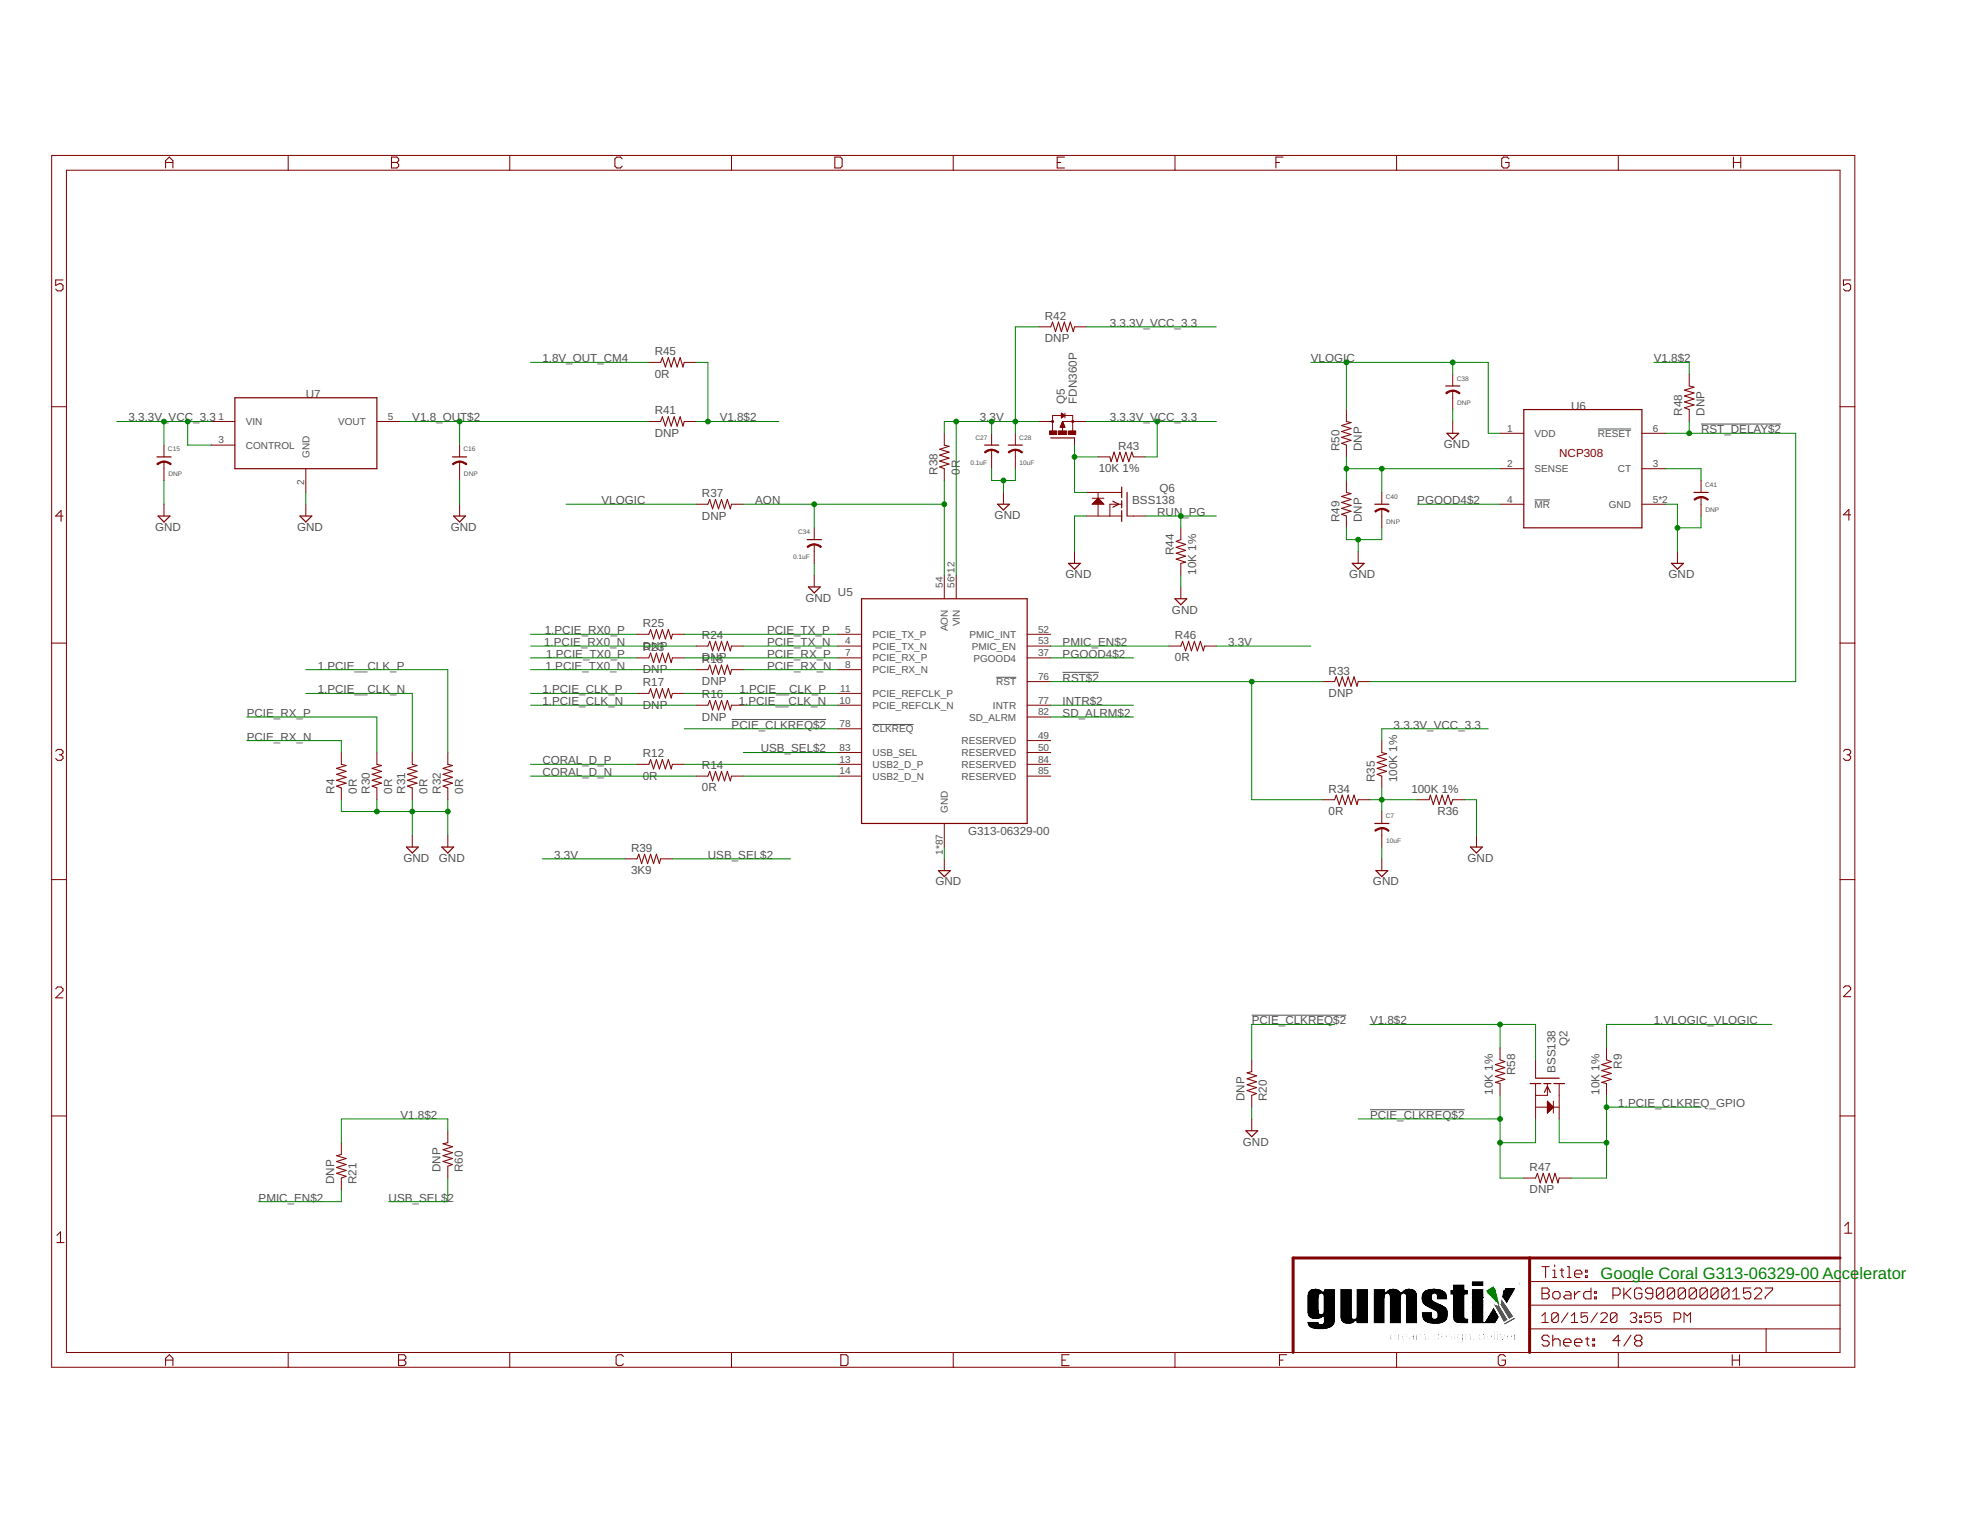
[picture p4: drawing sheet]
<svg xmlns="http://www.w3.org/2000/svg" width="279mm" height="216mm" viewBox="0 0 279 216" stroke-linecap="round" stroke-linejoin="round" font-family="sans-serif">
<defs><g id="words">
<g font-size="2.3" fill="#008000">
<text x="226.9" y="181.3">Google Coral G313-06329-00 Ac</text>
<text x="261.1" y="181.3">ce</text>
<text x="263.6" y="181.3">lerator</text>
</g>
<g font-size="1.7" fill="#505050">
<text x="148.1" y="45.3">R42</text>
<text x="157.3" y="46.3">3.3.3V_VCC_3.3</text>
<text x="76.9" y="51.4">1.8V_OUT_CM4</text>
<text x="92.8" y="53.5">0R</text>
<text x="92.8" y="50.4">R45</text>
<text x="148.1" y="48.5">DNP</text>
<text x="185.8" y="51.4">VLOGIC</text>
<text x="234.4" y="51.4">V1.8$2</text>
<text x="18.2" y="59.7">3.3.3V_VCC_3.3</text>
<text x="43.4" y="56.4">U7</text>
<text x="58.4" y="59.7">V1.8_OUT$2</text>
<text x="92.8" y="58.8">R41</text>
<text x="102" y="59.7">V1.8$2</text>
<text x="138.9" y="59.7">3.3V</text>
<text x="151" y="57.2" transform="rotate(-90 151 57.2)">Q5</text>
<text x="152.6" y="57.2" transform="rotate(-90 152.6 57.2)">FDN360P</text>
<text x="157.3" y="59.7">3.3.3V_VCC_3.3</text>
<text x="222.7" y="58.1">U6</text>
<text x="238.5" y="58.9" transform="rotate(-90 238.5 58.9)">R48</text>
<text x="241.6" y="58.9" transform="rotate(-90 241.6 58.9)">DNP</text>
<text x="92.8" y="61.9">DNP</text>
<text x="158.5" y="63.8">R43</text>
<text x="189.9" y="63.9" transform="rotate(-90 189.9 63.9)">R50</text>
<text x="193" y="63.9" transform="rotate(-90 193 63.9)">DNP</text>
<text x="204.7" y="63.5">GND</text>
<text x="241.1" y="61.4">RST_DELAY$2</text>
<text x="85.3" y="71.5">VLOGIC</text>
<text x="99.5" y="70.5">R37</text>
<text x="107.1" y="71.5">AON</text>
<text x="132.9" y="67.3" transform="rotate(-90 132.9 67.3)">R38</text>
<text x="136" y="67.3" transform="rotate(-90 136 67.3)">0R</text>
<text x="155.7" y="67">10K 1%</text>
<text x="160.5" y="71.5">BSS138</text>
<text x="164.4" y="69.8">Q6</text>
<text x="200.9" y="71.5">PGOOD4$2</text>
<text x="22" y="75.2">GND</text>
<text x="42.1" y="75.2">GND</text>
<text x="63.9" y="75.2">GND</text>
<text x="99.5" y="73.7">DNP</text>
<text x="141" y="73.6">GND</text>
<text x="164" y="73.2">RUN_PG</text>
<text x="189.9" y="74" transform="rotate(-90 189.9 74)">R49</text>
<text x="193" y="74" transform="rotate(-90 193 74)">DNP</text>
<text x="151" y="82">GND</text>
<text x="166.4" y="78.7" transform="rotate(-90 166.4 78.7)">R44</text>
<text x="169.6" y="81.4" transform="rotate(-90 169.6 81.4)">10K 1%</text>
<text x="191.3" y="82">GND</text>
<text x="236.5" y="82">GND</text>
<text x="77.2" y="89.9">1.PCIE_RX0_P</text>
<text x="91.1" y="88.9">R25</text>
<text x="108.7" y="89.9">PCIE_TX_P</text>
<text x="114.2" y="85.3">GND</text>
<text x="118.8" y="84.5">U5</text>
<text x="166.1" y="87">GND</text>
<text x="45" y="94.9">1.PCIE__CLK_P</text>
<text x="77.1" y="91.6">1.PCIE_RX0_N</text>
<text x="77.3" y="94.9">1.PCIE_TX0_N</text>
<text x="77.4" y="93.3">1.PCIE_TX0_P</text>
<text x="91.1" y="95.4">DNP</text>
<text x="91.1" y="92.1">DNP</text>
<text x="91.1" y="92.3">R23</text>
<text x="99.5" y="93.8">DNP</text>
<text x="99.5" y="94">R18</text>
<text x="99.5" y="90.6">R24</text>
<text x="108.7" y="93.3">PCIE_RX_P</text>
<text x="108.7" y="94.9">PCIE_RX_N</text>
<text x="108.7" y="91.6">PCIE_TX_N</text>
<text x="150.6" y="91.6">PMIC_EN$2</text>
<text x="150.6" y="93.3">PGOOD4$2</text>
<text x="166.6" y="93.8">0R</text>
<text x="166.6" y="90.6">R46</text>
<text x="174.1" y="91.6">3.3V</text>
<text x="188.3" y="95.6">R33</text>
<text x="35" y="101.6">PCIE_RX_P</text>
<text x="45" y="98.3">1.PCIE__CLK_N</text>
<text x="76.9" y="98.3">1.PCIE_CLK_P</text>
<text x="76.9" y="100">1.PCIE_CLK_N</text>
<text x="91.1" y="100.5">DNP</text>
<text x="91.1" y="97.3">R17</text>
<text x="99.5" y="97.1">DNP</text>
<text x="99.5" y="99">R16</text>
<text x="104.7" y="100">1.PCIE__CLK_N</text>
<text x="104.8" y="98.3">1.PCIE__CLK_P</text>
<text x="150.6" y="100">INTR$2</text>
<text x="150.6" y="101.6">SD_ALRM$2</text>
<text x="150.6" y="96.6">RST$2</text>
<text x="188.3" y="98.8">DNP</text>
<text x="35" y="105">PCIE_RX_N</text>
<text x="91.1" y="107.4">R12</text>
<text x="99.5" y="102.1">DNP</text>
<text x="103.7" y="103.3">PCIE_CLKREQ$2</text>
<text x="107.8" y="106.7">USB_SEL$2</text>
<text x="197.6" y="103.3">3.3.3V_VCC_3.3</text>
<text x="47.4" y="112.5" transform="rotate(-90 47.4 112.5)">R4</text>
<text x="50.6" y="112.5" transform="rotate(-90 50.6 112.5)">0R</text>
<text x="52.4" y="112.5" transform="rotate(-90 52.4 112.5)">R30</text>
<text x="55.6" y="112.5" transform="rotate(-90 55.6 112.5)">0R</text>
<text x="57.5" y="112.5" transform="rotate(-90 57.5 112.5)">R31</text>
<text x="60.6" y="112.5" transform="rotate(-90 60.6 112.5)">0R</text>
<text x="62.5" y="112.5" transform="rotate(-90 62.5 112.5)">R32</text>
<text x="65.7" y="112.5" transform="rotate(-90 65.7 112.5)">0R</text>
<text x="76.9" y="110">CORAL_D_N</text>
<text x="76.9" y="108.3">CORAL_D_P</text>
<text x="91.1" y="110.5">0R</text>
<text x="99.5" y="112.2">0R</text>
<text x="99.5" y="109">R14</text>
<text x="188.3" y="112.4">R34</text>
<text x="194.9" y="110.9" transform="rotate(-90 194.9 110.9)">R35</text>
<text x="198.1" y="110.9" transform="rotate(-90 198.1 110.9)">100K 1%</text>
<text x="200.1" y="112.4">100K 1%</text>
<text x="137.2" y="118.4">G313-06329-00</text>
<text x="188.3" y="115.6">0R</text>
<text x="203.8" y="115.5">R36</text>
<text x="57.2" y="122.2">GND</text>
<text x="62.2" y="122.2">GND</text>
<text x="78.6" y="121.8">3.3V</text>
<text x="89.5" y="123.9">3K9</text>
<text x="89.5" y="120.8">R39</text>
<text x="100.3" y="121.8">USB_SEL$2</text>
<text x="132.6" y="125.5">GND</text>
<text x="194.6" y="125.5">GND</text>
<text x="208" y="122.2">GND</text>
<text x="177.4" y="145.2">PCIE_CLKREQ$2</text>
<text x="194.2" y="145.2">V1.8$2</text>
<text x="222.2" y="148.3" transform="rotate(-90 222.2 148.3)">Q2</text>
<text x="234.4" y="145.2">1.VLOGIC_VLOGIC</text>
<text x="211.6" y="155.2" transform="rotate(-90 211.6 155.2)">10K 1%</text>
<text x="214.8" y="152.4" transform="rotate(-90 214.8 152.4)">R58</text>
<text x="220.5" y="152.1" transform="rotate(-90 220.5 152.1)">BSS138</text>
<text x="226.7" y="155.2" transform="rotate(-90 226.7 155.2)">10K 1%</text>
<text x="229.9" y="151.5" transform="rotate(-90 229.9 151.5)">R9</text>
<text x="56.8" y="158.6">V1.8$2</text>
<text x="176.4" y="156.1" transform="rotate(-90 176.4 156.1)">DNP</text>
<text x="179.6" y="156.1" transform="rotate(-90 179.6 156.1)">R20</text>
<text x="194.2" y="158.6">PCIE_CLKREQ$2</text>
<text x="229.4" y="157">1.PCIE_CLKREQ_GPIO</text>
<text x="47.4" y="167.8" transform="rotate(-90 47.4 167.8)">DNP</text>
<text x="50.5" y="167.8" transform="rotate(-90 50.5 167.8)">R21</text>
<text x="62.5" y="166.2" transform="rotate(-90 62.5 166.2)">DNP</text>
<text x="65.6" y="166.2" transform="rotate(-90 65.6 166.2)">R60</text>
<text x="176.2" y="162.4">GND</text>
<text x="216.8" y="166">R47</text>
<text x="36.7" y="170.4">PMIC_EN$2</text>
<text x="55.1" y="170.4">USB_SEL$2</text>
<text x="216.8" y="169.2">DNP</text>
</g>
<text font-size="1.7" fill="#800000" x="221" y="64.8">NCP308</text>
<g font-size="1.4" fill="#505050">
<text x="31" y="59.5">1</text>
<text x="55" y="59.5">5</text>
<text x="31" y="62.9">3</text>
<text x="34.8" y="60.2">VIN</text>
<text x="34.8" y="63.6">CONTROL</text>
<text x="43.9" y="64.9" transform="rotate(-90 43.9 64.9)">GND</text>
<text x="47.9" y="60.3">VOUT</text>
<text x="213.7" y="61.2">1</text>
<text x="217.5" y="61.9">VDD</text>
<text x="226.5" y="61.9">RESET</text>
<text x="234.3" y="61.2">6</text>
<text x="43.1" y="68.8" transform="rotate(-90 43.1 68.8)">2</text>
<text x="213.7" y="66.2">2</text>
<text x="213.7" y="71.2">4</text>
<text x="217.5" y="67">SENSE</text>
<text x="217.5" y="72">MR</text>
<text x="228.1" y="72">GND</text>
<text x="229.3" y="67">CT</text>
<text x="234.3" y="71.2">5*2</text>
<text x="234.3" y="66.2">3</text>
<text x="133.6" y="83.3" transform="rotate(-90 133.6 83.3)">54</text>
<text x="135.3" y="83.3" transform="rotate(-90 135.3 83.3)">56*12</text>
<text x="119.8" y="89.7">5</text>
<text x="134.4" y="89.5" transform="rotate(-90 134.4 89.5)">AON</text>
<text x="136.1" y="88.8" transform="rotate(-90 136.1 88.8)">VIN</text>
<text x="147.1" y="89.7">52</text>
<text x="119.8" y="93">7</text>
<text x="119.8" y="91.4">4</text>
<text x="119.8" y="94.7">8</text>
<text x="123.7" y="90.4">PCIE_TX_P</text>
<text x="123.7" y="93.8">PCIE_RX_P</text>
<text x="123.7" y="92.1">PCIE_TX_N</text>
<text x="123.7" y="95.4">PCIE_RX_N</text>
<text x="137.4" y="90.4">PMIC_INT</text>
<text x="137.8" y="92.1">PMIC_EN</text>
<text x="138" y="93.8">PGOOD4</text>
<text x="147.1" y="93">37</text>
<text x="147.1" y="91.4">53</text>
<text x="119" y="99.7">10</text>
<text x="119.1" y="98.1">11</text>
<text x="123.7" y="100.5">PCIE_REFCLK_N</text>
<text x="123.7" y="98.8">PCIE_REFCLK_P</text>
<text x="140.8" y="100.5">INTR</text>
<text x="141.2" y="97.1">RST</text>
<text x="147.1" y="101.4">82</text>
<text x="147.1" y="99.7">77</text>
<text x="147.1" y="96.4">76</text>
<text x="119" y="103.1">78</text>
<text x="119" y="106.4">83</text>
<text x="123.7" y="103.8">CLKREQ</text>
<text x="123.7" y="107.2">USB_SEL</text>
<text x="136.3" y="105.5">RESERVED</text>
<text x="136.3" y="107.2">RESERVED</text>
<text x="137.4" y="102.2">SD_ALRM</text>
<text x="147.1" y="104.8">49</text>
<text x="147.1" y="106.4">50</text>
<text x="119" y="109.8">14</text>
<text x="119" y="108.1">13</text>
<text x="123.7" y="110.5">USB2_D_N</text>
<text x="123.7" y="108.9">USB2_D_P</text>
<text x="136.3" y="108.9">RESERVED</text>
<text x="136.3" y="110.5">RESERVED</text>
<text x="147.1" y="108.1">84</text>
<text x="147.1" y="109.8">85</text>
<text x="134.4" y="115.2" transform="rotate(-90 134.4 115.2)">GND</text>
<text x="133.6" y="121.2" transform="rotate(-90 133.6 121.2)">1*87</text>
</g>
<g font-size=".9" fill="#505050">
<text x="206.5" y="53.9">C38</text>
<text x="206.6" y="57.5">DNP</text>
<text x="23.8" y="64">C15</text>
<text x="65.7" y="64">C16</text>
<text x="137.6" y="65.9">0.1uF</text>
<text x="138.3" y="62.3">C27</text>
<text x="144.5" y="62.3">C28</text>
<text x="144.5" y="65.9">10uF</text>
<text x="23.9" y="67.5">DNP</text>
<text x="65.8" y="67.5">DNP</text>
<text x="196.4" y="70.7">C40</text>
<text x="241.7" y="69">C41</text>
<text x="113.2" y="75.7">C34</text>
<text x="196.5" y="74.2">DNP</text>
<text x="241.8" y="72.6">DNP</text>
<text x="112.4" y="79.3">0.1uF</text>
<text x="196.4" y="116">C7</text>
<text x="196.5" y="119.5">10uF</text>
</g>
</g></defs>
<path d="M217.5 70.9h2.2M226.5 60.8h4.7M241.1 60.1h11.4M141.2 96h2.9M150.6 95.3h5.2M103.7 102h13.4M123.7 102.7h5.8M177.4 143.9h13.4M194.2 157.3h13.4" fill="none" stroke="#505050" stroke-width=".14"/>
<g fill="none" stroke="#800000" stroke-width=".14">
<path d="M7.3 22h255.6v171.8h-255.6zM9.4 24.1h251.4v167.6h-251.4zM40.9 22v2.1M72.3 22v2.1M103.7 22v2.1M135.1 22v2.1M166.6 22v2.1M198 22v2.1M229.4 22v2.1M7.3 57.7h2.1M30 59.8h3.3M53.4 59.8h3.4"/>
<path d="M92 59.8h1.6M92 51.4h1.6M97 59.8h1.7M97 51.4h1.7M147.3 59.8h1.9M147.3 46.3h1.6M150.5 58.6l.5 .3-.5 .3zM150.5 59.2h.1M150.5 59.1h.2M150.5 59h.3M150.5 58.9h.4M150.5 58.8h.3"/>
<path d="M150.5 58.7h.2M150.5 58.7h.1M150.5 58.6h.1M150.5 60h.2M150.6 59.9h.1M150.6 59.8h.1M150.6 59.8h3.4M150.6 59.8v1.4M150.6 59.8l.4 .8h-.7zM151 58.6v.6M152.3 46.3h1.7M190.9 58.1v1.7"/>
<path d="M205.9 53v1.7M205.9 55.4v2.7M205.9 59.8v1.6M239.5 53v1.7M239.5 58.1v1.7M260.8 57.7h2.1M23.2 63.1v1.7M23.2 65.4v2.7M23.2 71.5v1.7M30 63.1h3.3M43.3 66.4v3.4M43.3 71.5v1.7"/>
<path d="M65.2 63.1v1.7M65.2 65.4v2.7M65.2 71.5v1.7M98.7 71.5h1.7M103.7 71.5h1.7M115.4 74.8v1.7M115.4 77.2v2.7M133.9 61.4v1.7M133.9 66.4v1.7M140.6 61.4v1.7M140.6 63.8v2.6M142.2 69.8v1.7"/>
<path d="M143.9 61.4v1.7M143.9 63.8v2.6M150.3 60.5h.6M150.4 60.4h.5M150.4 60.3h.5M150.4 60.3h.4M150.5 60.2h.3M150.5 60.1h.3M152.1 61.1v-2.2h-2.9v2.2M152.3 62.1v1M152.3 78.2v1.7M154 73.2h5"/>
<path d="M154 69.8h5M154.8 71.5l.9-.9 .8 .9zM154.8 70.6h1.7M154.9 71.4h1.5M155 71.3h1.4M155 71.3h1.3M155.1 71.2h1.1M155.2 71.1h.9M155.3 71h.7M155.4 70.9h.6M155.4 70.9h.5M155.5 70.8h.3"/>
<path d="M155.6 70.7h.1M155.7 69.8v.8M155.7 71.5v1.7M155.7 64.8h1.6M159 71.5h-1.7v1.7M159.8 73.2h2.6M160.7 64.8h1.7M167.4 74.8v1.7M167.4 79.9v1.6M190.9 63.1v1.7M190.9 68.1v1.7M190.9 73.2v1.6"/>
<path d="M192.5 78.2v1.7M195.9 69.8v1.7M195.9 72.1v2.7M212.6 61.4h3.4M212.6 66.4h3.4M212.6 71.5h3.4M232.7 61.4h3.4M232.7 66.4h3.4M232.7 71.5h3.4M237.8 78.2v1.7M241.1 68.1v1.7M241.1 70.5v2.7"/>
<path d="M7.3 91.2h2.1M90.3 89.9h1.7M90.3 93.3h1.7M90.3 98.3h1.7M95.3 89.9h1.7M95.3 93.3h1.7M95.3 98.3h1.7M98.7 100h1.7M98.7 91.6h1.7M98.7 94.9h1.7M103.7 100h1.7M103.7 91.6h1.7"/>
<path d="M103.7 94.9h1.7M115.4 81.5v1.7M118.8 89.9h3.3M118.8 93.3h3.3M118.8 100h3.3M118.8 91.6h3.3M118.8 94.9h3.3M118.8 98.3h3.3M133.9 81.5v3.4M135.6 81.5v3.4M145.6 89.9h3.3M145.6 93.3h3.3"/>
<path d="M145.6 100h3.3M145.6 91.6h3.3M145.6 96.6h3.3M165.7 91.6h1.7M167.4 83.2v1.7M170.8 91.6h1.6M187.5 96.6h1.7M192.5 96.6h1.7M260.8 91.2h2.1M48.4 106.7v1.7M48.4 111.7v1.7M53.4 106.7v1.7"/>
<path d="M53.4 111.7v1.7M58.4 106.7v1.7M58.4 111.7v1.7M58.4 118.4v1.7M63.5 106.7v1.7M63.5 111.7v1.7M63.5 118.4v1.7M90.3 108.4h1.7M95.3 108.4h1.7M98.7 110h1.7M103.7 110h1.7M118.8 103.3h3.3"/>
<path d="M118.8 106.7h3.3M118.8 110h3.3M118.8 108.4h3.3M133.9 116.7v3.4M145.6 101.6h3.3M145.6 106.7h3.3M145.6 110h3.3M145.6 108.4h3.3M145.6 105h3.3M187.5 113.4h1.7M192.5 113.4h1.7M195.9 105v1.7"/>
<path d="M195.9 110v1.7M195.9 115v1.7M195.9 117.4v2.7M200.9 113.4h1.7M205.9 113.4h1.7M209.3 118.4v1.7M7.3 124.7h2.1M88.6 121.8h1.7M93.6 121.8h1.7M133.9 121.8v1.6M195.9 121.8v1.6M260.8 124.7h2.1"/>
<path d="M7.3 158.2h2.1M177.4 150.2v1.7M177.4 155.3v1.7M177.4 158.6v1.7M212.6 148.6v1.6M212.6 153.6v1.7M217.7 150.2v2.6M217.7 153.6v5M217.7 157h3.3M219.4 153.6v1.7h-1.7M219.4 156.1l.8 .9-.8 .8zM219.4 157.8h.1"/>
<path d="M219.4 157.7h.1M219.4 157.6h.1M219.4 157.6h.2M219.4 157.5h.2M219.4 157.4h.3M219.4 157.4h.4M219.4 157.3h.5M219.4 157.2h.5M219.4 157.1h.6M219.4 157.1h.7M219.4 157h.7M219.4 156.9h.7"/>
<path d="M219.4 156.8h.6M219.4 156.7h.6M219.4 156.7h.5M219.4 156.6h.4M219.4 156.5h.4M219.4 156.5h.3M219.4 156.4h.2M219.4 156.3h.2M219.4 156.3h.1M219.4 156.2h.1M219.4 156.1h.1M220.2 156.1v1.7"/>
<path d="M221 153.6v5M227.7 148.6v1.6M227.7 153.6v1.7M260.8 158.2h2.1M48.4 162v1.7M48.4 167v1.7M63.5 160.3v1.7M63.5 165.3v1.7M216 167h1.7M221 167h1.7M40.9 191.7v2.1M72.3 191.7v2.1"/>
<path d="M103.7 191.7v2.1M135.1 191.7v2.1M166.6 191.7v2.1M198 191.7v2.1M216.8 188.4h44M216.8 185h44M216.8 181.7h44M218.6 186.5l.4-.4v1.4M218.6 187.5h.9M220.9 186.3v.9l-.2 .3h-.5l-.2-.3M220.9 186.3l-.2-.2h-.5l-.2 .2v.9M220.9 186.3l-.9 .9"/>
<path d="M222.3 186.1l-1 1.4M222.7 187.5h1M222.7 186.5l.5-.4v1.4M225 186.1h-.9v.7l.7-.3 .2 .3v.4l-.2 .3h-.4l-.3-.3M226.4 186.1l-.9 1.4M226.9 186.3l.2-.2h.5l.2 .2v.2l-.9 1h.9M229.2 186.3v.9l-.2 .3h-.5l-.2-.3M229.2 186.3l-.2-.2h-.5l-.2 .2v.9M229.2 186.3l-.9 .9M229.4 191.7v2.1M231.1 186.3l.2-.2h.5l.2 .2v.2l-.2 .3M231.5 186.8h.3"/>
<path d="M231.8 186.8l.2 .2v.2l-.2 .3h-.5l-.2-.3M232.5 187.2h.2v.3h-.2zM232.5 186.5h.2v.3h-.2zM234.1 186.1h-.9v.7l.4-.3h.2l.3 .3v.4l-.3 .3h-.4l-.2-.3M235.5 186.1h-1v.7l.5-.3h.2l.3 .3v.4l-.3 .3h-.4l-.3-.3M237.3 187h.7l.3-.2v-.5l-.3-.2h-.7v1.4M238.7 187.5v-1.4l.5 .4 .4-.4v1.4M250.4 188.4v3.3"/>
</g>
<path d="M216.8 178.3v13.4M260.8 178.3h-77.5v13.4" fill="none" stroke="#800000" stroke-width=".42"/>
<g fill="none" stroke="#800000" stroke-width=".15">
<path d="M8.9 39.7h-1v.8l.5-.3h.3l.2 .3v.5l-.2 .2h-.6l-.2-.2M23.5 23.8v-1l.5-.5 .5 .5v1M23.5 23h1M55.5 23h.8M55.5 22.3h.8l.2 .2v.3l-.2 .2 .2 .3v.3l-.2 .2h-.8zM88.2 22.5l-.3-.2h-.5l-.2 .2v1.1l.2 .2h.5l.3-.2M118.3 22.3h.8l.3 .2v1.1l-.3 .2h-.8zM149.9 23h.5M150.9 22.3h-1v1.5h1M180.9 23h.5M181.9 22.3h-1v1.5M213.9 22.5l-.2-.2h-.6l-.2 .2v1.1l.2 .2h.6l.2-.2v-.6h-.5"/>
<path d="M245.7 22.3v1.5M245.7 23h1.1M246.8 22.3v1.5M262.3 39.7h-1v.8l.5-.3h.3l.2 .3v.5l-.2 .2h-.5l-.3-.2M93.6 59.8l.3-.7 .4 1.3 .4-1.3 .4 1.3 .5-1.3 .4 1.3 .4-1.3 .4 1.3 .2-.6M93.6 51.4l.3-.7 .4 1.3 .4-1.3 .4 1.3 .5-1.3 .4 1.3 .4-1.3 .4 1.3 .2-.6M148.9 46.3l.3-.6 .4 1.3 .5-1.3 .4 1.3 .4-1.3 .4 1.3 .4-1.3 .4 1.3 .2-.7M190.9 59.8l.6 .1-1.3 .4 1.3 .4-1.3 .5 1.3 .4-1.3 .4 1.3 .4-1.3 .4 .7 .3M239.5 54.7l.6 .2-1.3 .4 1.3 .4-1.3 .4 1.3 .5-1.3 .4 1.3 .4-1.3 .4 .7 .3M8.9 73.2h-1l.8-.8v1.5M100.4 71.5l.2-.7 .4 1.3 .4-1.3 .5 1.3 .4-1.3 .4 1.3 .4-1.3 .4 1.3 .2-.6M133.9 63.1l.6 .2-1.3 .4 1.3 .4-1.3 .4 1.3 .4-1.3 .5 1.3 .4-1.3 .4 .7 .2"/>
<path d="M157.3 64.8l.2 .6 .4-1.3 .4 1.3 .4-1.3 .5 1.3 .4-1.3 .4 1.3 .4-1.3 .3 .7M167.4 76.5l-.7 .3 1.4 .4-1.4 .4 1.4 .4-1.4 .4 1.4 .4-1.4 .5 1.4 .4-.7 .2M190.9 69.8l.6 .2-1.3 .4 1.3 .4-1.3 .4 1.3 .4-1.3 .5 1.3 .4-1.3 .4 .7 .3M262.3 73h-1l.8-.8v1.5M92 98.3l.2-.7 .4 1.4 .4-1.4 .5 1.4 .4-1.4 .4 1.4 .4-1.4 .4 1.4 .2-.7M92 93.3l.2-.7 .4 1.3 .4-1.3 .5 1.3 .4-1.3 .4 1.3 .4-1.3 .4 1.3 .2-.6M92 89.9l.2-.7 .4 1.4 .4-1.4 .5 1.4 .4-1.4 .4 1.4 .4-1.4 .4 1.4 .2-.7M100.4 100l.2-.7 .4 1.3 .4-1.3 .5 1.3 .4-1.3 .4 1.3 .4-1.3 .4 1.3 .2-.6M100.4 94.9l.2-.6 .4 1.3 .4-1.3 .5 1.3 .4-1.3 .4 1.3 .4-1.3 .4 1.3 .2-.7M100.4 91.6l.2-.7 .4 1.4 .4-1.4 .5 1.4 .4-1.4 .4 1.4 .4-1.4 .4 1.4 .2-.7M167.4 91.6l.2-.7 .5 1.4 .4-1.4 .4 1.4 .4-1.4 .4 1.4 .5-1.4 .4 1.4 .2-.7M189.2 96.6l.2-.7 .4 1.4 .5-1.4 .4 1.4 .4-1.4 .4 1.4 .4-1.4 .5 1.4 .1-.7"/>
<path d="M7.9 106.5l.2-.3h.6l.2 .3v.2l-.2 .3M8.4 107h.3M8.7 107l.2 .3v.2l-.2 .3h-.6l-.2-.3M48.4 108.4l.7 .1-1.4 .4 1.4 .4-1.4 .5 1.4 .4-1.4 .4 1.4 .4-1.4 .4 .7 .3M53.4 108.4l.7 .1-1.4 .4 1.4 .4-1.4 .5 1.4 .4-1.4 .4 1.4 .4-1.4 .4 .7 .3M58.4 108.4l.7 .1-1.3 .4 1.3 .4-1.3 .5 1.3 .4-1.3 .4 1.3 .4-1.3 .4 .6 .3M63.5 108.4l.6 .1-1.3 .4 1.3 .4-1.3 .5 1.3 .4-1.3 .4 1.3 .4-1.3 .4 .7 .3M92 108.4l.2-.7 .4 1.3 .4-1.3 .5 1.3 .4-1.3 .4 1.3 .4-1.3 .4 1.3 .2-.6M100.4 110l.2-.7 .4 1.4 .4-1.4 .5 1.4 .4-1.4 .4 1.4 .4-1.4 .4 1.4 .2-.7M189.2 113.4l.2-.7 .4 1.3 .5-1.3 .4 1.3 .4-1.3 .4 1.3 .4-1.3 .5 1.3 .1-.6M195.9 106.7l.7 .1-1.4 .5 1.4 .4-1.4 .4 1.4 .4-1.4 .4 1.4 .4-1.4 .5 .7 .2M202.6 113.4l.2-.7 .4 1.3 .4-1.3 .4 1.3 .4-1.3 .5 1.3 .4-1.3 .4 1.3 .2-.6"/>
<path d="M261.3 106.5l.3-.3h.5l.2 .3v.2l-.2 .3M261.8 107h.3M262.1 107l.2 .3v.2l-.2 .3h-.5l-.3-.3M90.3 121.8l.3-.7 .4 1.3 .4-1.3 .4 1.3 .4-1.3 .4 1.3 .4-1.3 .5 1.3 .1-.6M7.9 140.2l.2-.3h.6l.2 .3v.2l-1 1.1h1M177.4 151.9l-.6 .2 1.3 .4-1.3 .4 1.3 .5-1.3 .4 1.3 .4-1.3 .4 1.3 .4-.7 .3M212.6 150.2l.7 .3-1.3 .4 1.3 .4-1.3 .5 1.3 .4-1.3 .4 1.3 .4-1.3 .4 .6 .2M227.7 150.2l.7 .3-1.3 .4 1.3 .4-1.3 .5 1.3 .4-1.3 .4 1.3 .4-1.3 .4 .6 .2M261.3 140l.3-.2h.5l.2 .2v.3l-1 1h1M8.1 175.1l.5-.5v1.5M8.1 176.1h1M48.4 163.7l-.7 .1 1.4 .4-1.4 .5 1.4 .4-1.4 .4 1.4 .4-1.4 .4 1.4 .5-.7 .2"/>
<path d="M63.5 162l-.7 .1 1.3 .5-1.3 .4 1.3 .4-1.3 .4 1.3 .4-1.3 .5 1.3 .4-.6 .2M217.7 167l.2-.7 .4 1.4 .5-1.4 .4 1.4 .4-1.4 .4 1.4 .4-1.4 .5 1.4 .1-.7M218.6 179.6h1M219.1 179.6v1.5M220.4 179.3v.3M221.4 179.8v1l.3 .3M222.2 179.6h.2v1.5M261.5 173.8l.5-.5v1.5M261.5 174.8h1M23.5 193.6v-1l.5-.6 .5 .6v1M23.5 192.8h1M56.5 192.8h.8"/>
<path d="M56.5 192h.8l.2 .3v.3l-.2 .2 .2 .3v.2l-.2 .3h-.8zM88.4 192.3l-.3-.3h-.5l-.3 .3v1l.3 .3h.5l.3-.3M119.2 192h.8l.2 .3v1l-.2 .3h-.8zM150.5 192.8h.5M151.6 192h-1.1v1.6h1.1M181.4 192.8h.5M182.4 192h-1v1.6M213.4 192.3l-.3-.3h-.5l-.2 .3v1l.2 .3h.5l.3-.3v-.5h-.5M218.6 182.6h.8l.2 .2v.3l-.2 .2 .2 .3v.3l-.2 .2h-.8zM218.6 183.3h.8M219.6 189.5l-.2-.2h-.6l-.2 .2v.3l.2 .3h.6l.2 .2v.3l-.2 .2h-.6l-.2-.2M220.1 183.3l.3-.2h.5l.2 .2v.6l-.2 .2h-.5l-.3-.2z"/>
<path d="M220.1 189.3v1.5M220.1 190.1l.3-.3h.5l.2 .3v.7M220.1 180.1h.3v1M220.1 181.1h.5M221.1 180.1h.6M221.7 190.3h1v-.2l-.3-.3h-.5l-.2 .3v.5l.2 .2h.5M221.9 183.1h.5l.3 .2v.8h-.8l-.2-.2 .2-.3h.8M222.2 181.1h.5M223.2 180.6h1v-.3l-.2-.2h-.5l-.3 .2v.5l.3 .3h.5M223.2 190.3h1v-.2l-.2-.3h-.5l-.3 .3v.5l.3 .2h.5M223.2 183.1v1M224 183.1h-.3l-.5 .5"/>
<path d="M224.7 189.8h.6M224.7 180.1h.3v.2h-.3zM224.7 180.8h.3v.3h-.3zM225 189.5v1.1l.3 .2M225.5 182.6v1.5h-.8l-.2-.2v-.6l.2-.2h.8M225.8 189.8h.2v.3h-.2zM225.8 190.6h.2v.2h-.2zM226 183.9h.3v.2h-.3zM226 183.1h.3v.2h-.3zM228.6 183.6h.8l.3-.3v-.5l-.3-.2h-.8v1.5M229.7 190.1h-1.1l.8-.8v1.5M230.2 182.6v1.5"/>
<path d="M230.4 183.3l.8 .8M231.2 182.6l-1 1M231.2 189.3l-1 1.5M232 190.1l-.3-.3v-.3l.3-.2h.5l.2 .2v.3l-.2 .3M232 190.1l-.3 .2v.3l.3 .2h.5l.2-.2v-.3l-.2-.2M232 190.1h.5M232.7 182.8l-.2-.2h-.5l-.3 .2v1.1l.3 .2h.5l.2-.2v-.6h-.5M234.3 183.3h-.8l-.2-.2v-.3l.2-.2h.5l.3 .2v1.1l-.3 .2h-.5l-.2-.2M235.8 182.8l-.2-.2h-.5l-.3 .2v1.1M235.8 182.8v1.1l-.2 .2h-.5l-.3-.2M235.8 182.8l-1 1.1M237.4 182.8l-.3-.2h-.5l-.3 .2v1.1"/>
<path d="M237.4 182.8v1.1l-.3 .2h-.5l-.3-.2M237.4 182.8l-1.1 1.1M238.9 182.8l-.2-.2h-.6l-.2 .2v1.1M238.9 182.8v1.1l-.2 .2h-.6l-.2-.2M238.9 182.8l-1 1.1M240.5 182.8l-.3-.2h-.5l-.3 .2v1.1M240.5 182.8v1.1l-.3 .2h-.5l-.3-.2M240.5 182.8l-1.1 1.1M242 182.8l-.3-.2h-.5l-.2 .2v1.1M242 182.8v1.1l-.3 .2h-.5l-.2-.2M242 182.8l-1 1.1M243.5 182.8l-.2-.2h-.5l-.3 .2v1.1"/>
<path d="M243.5 182.8v1.1l-.2 .2h-.5l-.3-.2M243.5 182.8l-1 1.1M245.1 182.8l-.3-.2h-.5l-.2 .2v1.1M245.1 182.8v1.1l-.3 .2h-.5l-.2-.2M245.1 182.8l-1 1.1M245.6 192.8h1M245.6 192v1.6M245.6 184.1h1M245.6 183.1l.5-.5v1.5M246.6 192v1.6M248.2 182.6h-1v.7l.5-.2h.2l.3 .2v.6l-.3 .2h-.5l-.2-.2M248.7 182.8l.3-.2h.5l.2 .2v.3l-1 1h1"/>
<path d="M250.2 182.6h1.1v.2l-1.1 1.1v.2"/>
</g>
<g fill="none" stroke="#800000" stroke-width=".17">
<path d="M33.3 56.4h20.1v10h-20.1zM204.9 54.7h2M216 58.1h16.7v16.7h-16.7zM22.2 64.8h2.1M22.4 73.2h1.7l-.9 .8zM42.5 73.2h1.7l-.9 .8zM64.1 64.8h2M64.3 73.2h1.7l-.8 .8zM114.4 76.5h2M139.6 63.1h2M141.4 71.5h1.7l-.9 .8zM142.9 63.1h2"/>
<path d="M148.9 62.1h3.4M151.5 79.9h1.6l-.8 .8zM157.8 71.1l.8 .4-.8 .4M159 69v1.5M159 71v1M159 72.4v1.5M159.8 69.8v3.4M191.7 79.9h1.7l-.9 .8zM194.9 71.5h2M205.1 61.4h1.7l-.9 .9zM236.9 79.9h1.7l-.8 .8zM240.1 69.8h2"/>
<path d="M114.6 83.2h1.7l-.9 .9zM122.1 84.9h23.5v31.8h-23.5zM166.6 84.9h1.6l-.8 .8zM194.9 116.7h2M57.6 120.1h1.7l-.9 .8zM62.6 120.1h1.7l-.8 .8zM133 123.4h1.7l-.8 .9zM195.1 123.4h1.6l-.8 .9zM208.4 120.1h1.7l-.8 .8zM216.9 153.6h1.5M217.7 152.8h3.3M218.8 153.6h1.1"/>
<path d="M218.9 154.9l.5-.9 .4 .9M220.3 153.6h1.5M176.6 160.3h1.7l-.9 .8z"/>
</g>
<g fill="#800000" stroke="#800000" stroke-width=".14">
<path d="M139.6 64.1a1.39 1.39 0 0 1 1-.4v.1l-.9 .4z" fill-rule="evenodd"/>
<path d="M140.6 63.7l.5 .1 .5 .3-.1 .1-.6-.3h-.3z" fill-rule="evenodd"/>
<path d="M143.9 63.7a1.39 1.39 0 0 1 1 .4l-.1 .1-.2-.2-.7-.2z" fill-rule="evenodd"/>
<path d="M142.9 64.1l.5-.3 .5-.1v.2h-.3l-.6 .3z" fill-rule="evenodd"/>
<path d="M114.4 77.5l.5-.3 .5-.1v.1l-.6 .2-.3 .2z" fill-rule="evenodd"/>
<path d="M115.4 77.1l.6 .1 .4 .3-.1 .1-.5-.3h-.4z" fill-rule="evenodd"/>
<path d="M206 55.3l.5 .1 .5 .3-.1 .1-.3-.2-.7-.1z" fill-rule="evenodd"/>
<path d="M205.1 55.6l.8-.3 .1 .2h-.4l-.6 .3-.1-.1z" fill-rule="evenodd"/>
<path d="M195.9 72.1a1.39 1.39 0 0 1 1 .4l-.1 .1-.3-.2-.6-.2z" fill-rule="evenodd"/>
<path d="M194.9 72.5l.4-.3 .6-.1v.1l-.3 .1-.6 .3z" fill-rule="evenodd"/>
<path d="M241.2 70.4a1.39 1.39 0 0 1 1 .4l-.1 .1-.6-.3-.4-.1z" fill-rule="evenodd"/>
<path d="M240.1 70.8l.5-.3 .5-.1 .1 .1-1 .4z" fill-rule="evenodd"/>
<path d="M23.2 65.3l.6 .2 .5 .3-.1 .1-.3-.2-.7-.2z" fill-rule="evenodd"/>
<path d="M22.2 65.8l.5-.3 .5-.1v.1l-.3 .1-.5 .3z" fill-rule="evenodd"/>
<path d="M65.2 65.3l.5 .2 .5 .3-.1 .1-.9-.4z" fill-rule="evenodd"/>
<path d="M64.1 65.8l.5-.3 .6-.1v.1l-.4 .1-.6 .3z" fill-rule="evenodd"/>
<path d="M195.9 117.3a1.39 1.39 0 0 1 1 .4l-.1 .2-.3-.3-.6-.1z" fill-rule="evenodd"/>
<path d="M194.9 117.7l.4-.3 .6-.1v.2l-.9 .3z" fill-rule="evenodd"/>
</g>
<g fill="none" stroke="#800000" stroke-width=".28">
<circle cx="149.2" cy="59.8" r=".08"/>
<circle cx="152.1" cy="59.8" r=".08"/>
</g>
<g fill="#800000" stroke="#800000" stroke-width=".14">
<path d="M148.8 61.1h1v.5h-1z"/>
<path d="M151.5 61.1h1v.5h-1z"/>
<path d="M150 61.1h1.2v.5h-1.2z"/>
</g>
<g fill="none" stroke="#008000" stroke-width=".14">
<path d="M16.6 59.8h13.4M23.2 59.8v3.3M26.6 59.8v3.3h3.4M56.8 59.8h35.2M65.2 59.8v3.3M75.2 51.4h16.8M98.7 59.8h11.7M98.7 51.4h1.7v8.4M135.6 59.8v21.7M140.6 59.8v1.6M147.3 46.3h-3.4v15.1M147.3 59.8h-13.4v1.6"/>
<path d="M154 59.8h18.4M154 46.3h18.4M164 59.8v5h-1.6M185.8 51.4h25.2v10h1.6M190.9 51.4v6.7M205.9 51.4v1.6M205.9 58.1v1.7M234.4 51.4h5.1v1.6M239.5 59.8v1.6M23.2 68.1v3.4M43.3 69.8v1.7M65.2 68.1v3.4"/>
<path d="M80.2 71.5h18.5M105.4 71.5h28.5M115.4 71.5v3.3M115.4 79.9v1.6M133.9 68.1v13.4M140.6 66.4v1.7h3.3v-1.7M142.2 68.1v1.7M152.3 63.1v6.7h1.7M152.3 64.8h3.4M154 73.2h-1.7v5M162.4 73.2h10M167.4 73.2v1.6"/>
<path d="M190.9 74.8v1.7h5v-1.7M190.9 64.8v3.3M190.9 66.4h21.7M192.5 76.5v1.7M195.9 66.4v3.4M200.9 71.5h11.7M236.1 71.5h1.7v6.7M236.1 66.4h5v1.7M236.1 61.4h18.5v35.2h-60.4M241.1 73.2v1.6h-3.3M43.3 98.3h15.1v8.4M43.3 94.9h20.2v11.8"/>
<path d="M75.2 89.9h15.1M75.2 93.3h15.1M75.2 91.6h23.5M75.2 94.9h23.5M75.2 100h23.5M75.2 98.3h15.1M97 89.9h21.8M97 93.3h21.8M97 98.3h21.8M105.4 91.6h13.4M105.4 94.9h13.4M105.4 100h13.4"/>
<path d="M148.9 93.3h11.8M148.9 91.6h16.8M148.9 100h11.8M148.9 96.6h38.6M167.4 81.5v1.7M172.4 91.6h13.4M177.4 96.6v16.8h10.1M35 101.6h18.4v5.1M35 105h13.4v1.7M48.4 113.4v1.6h15.1M53.4 113.4v1.6M58.4 113.4v5"/>
<path d="M63.5 113.4v5M75.2 108.4h15.1M75.2 110h23.5M97 103.3h21.8M97 108.4h21.8M105.4 106.7h13.4M105.4 110h13.4M148.9 101.6h11.8M194.2 113.4h6.7M195.9 111.7v3.3M207.6 113.4h1.7v5M211 103.3h-15.1v1.7"/>
<path d="M76.9 121.8h11.7M95.3 121.8h16.8M133.9 120.1v1.7M195.9 120.1v1.7M177.4 157v1.6M189.2 145.2h-11.8v5M192.5 158.6h20.1M194.2 145.2h23.5v5M212.6 145.2v3.4M212.6 155.3v11.7h3.4M217.7 158.6v3.4h-5.1M221 158.6v3.4h6.7"/>
<path d="M227.7 155.3v11.7h-5M227.7 157h13.4M251.2 145.2h-23.5v3.4M48.4 168.7v1.6h-11.7M63.5 160.3v-1.7h-15.1v3.4M63.5 167v3.3h-8.4"/>
</g>
<g fill="#008000" stroke="#008000" stroke-width=".14">
<circle cx="142.2" cy="68.1" r=".34"/>
<circle cx="237.8" cy="74.8" r=".34"/>
<circle cx="192.5" cy="76.5" r=".34"/>
<circle cx="58.4" cy="115" r=".34"/>
<circle cx="63.5" cy="115" r=".34"/>
<circle cx="53.4" cy="115" r=".34"/>
<circle cx="26.6" cy="59.8" r=".34"/>
<circle cx="23.2" cy="59.8" r=".34"/>
<circle cx="164" cy="59.8" r=".34"/>
<circle cx="205.9" cy="51.4" r=".34"/>
<circle cx="190.9" cy="51.4" r=".34"/>
<circle cx="212.6" cy="158.6" r=".34"/>
<circle cx="212.6" cy="162" r=".34"/>
<circle cx="195.9" cy="66.4" r=".34"/>
<circle cx="190.9" cy="66.4" r=".34"/>
<circle cx="177.4" cy="96.6" r=".34"/>
<circle cx="227.7" cy="157" r=".34"/>
<circle cx="227.7" cy="162" r=".34"/>
<circle cx="212.6" cy="145.2" r=".34"/>
<circle cx="100.4" cy="59.8" r=".34"/>
<circle cx="195.9" cy="113.4" r=".34"/>
<circle cx="239.5" cy="61.4" r=".34"/>
<circle cx="115.4" cy="71.5" r=".34"/>
<circle cx="133.9" cy="71.5" r=".34"/>
<circle cx="65.2" cy="59.8" r=".34"/>
<circle cx="152.3" cy="64.8" r=".34"/>
<circle cx="167.4" cy="73.2" r=".34"/>
<circle cx="140.6" cy="59.8" r=".34"/>
<circle cx="143.9" cy="59.8" r=".34"/>
<circle cx="135.6" cy="59.8" r=".34"/>
</g>
<g fill="#000" stroke="#000" stroke-width=".14">
<path d="M185.2 187.4l1.8 .1zM185.2 187.4h1.8zM185.2 187.3l1.8 .1zM185.2 185.9l1.8 .1zM185.2 185.9h1.8zM185.2 185.8l1.8 .1zM185.2 185.8h1.8zM185.2 185.7l1.8 .1zM185.2 185.7h1.8zM185.2 185.6l1.8 .1zM185.2 185.6h1.8zM185.2 185.5l1.8 .1z"/>
<path d="M185.2 185.5h1.8zM185.2 185.4l1.8 .1zM185.2 185.4h1.8zM185.2 185.3l1.8 .1zM185.2 185.3h1.8zM185.2 185.2l1.8 .1zM185.2 185.2h1.8zM185.2 185.1l1.8 .1zM185.2 185.1h1.8zM185.2 185l1.8 .1zM185.2 185h1.8zM185.2 184.9l1.8 .1z"/>
<path d="M185.2 184.9h1.8zM185.2 184.8l1.8 .1zM185.2 184.8h1.8zM185.2 184.7l1.8 .1zM185.2 184.7h1.8zM185.2 184.6l1.8 .1zM185.2 184.6h1.8zM185.2 184.5l1.8 .1zM185.2 184.5h1.8zM185.2 184.4l1.8 .1zM185.2 184.4h1.8zM185.2 184.3l1.8 .1z"/>
<path d="M185.2 184.3h1.8zM185.2 184.2l1.8 .1zM185.2 184.2h1.8zM185.2 184.1l1.8 .1zM185.2 184.1h1.8zM185.2 184l1.8 .1zM185.2 184h1.8zM185.2 183.9l1.8 .1zM185.2 183.9h1.8zM185.2 183.8l1.8 .1zM185.2 183.8h1.8zM185.2 183.7l1.8 .1z"/>
<path d="M185.2 183.7h1.8zM185.3 187.6h1.8zM185.3 186.1l1.8 .1zM185.3 186.1h1.8zM185.3 183.6h1.8zM185.3 183.5l1.8 .1zM185.3 187.6l1.9 .1zM185.3 187.5l1.7 .1zM185.3 187.5h1.7zM185.3 186.2l4 .1zM185.3 186.2h4zM185.3 186.2h1.8z"/>
<path d="M185.3 186.1h1.7zM185.3 186l1.7 .1zM185.3 186h1.7zM185.3 183.7h1.7zM185.3 183.6l1.7 .1zM185.3 183.5h1.9zM185.3 183.5h4zM185.3 186.4h4zM185.3 186.3l4 .1zM185.3 186.3h4zM185.3 183.4l4 .1zM185.3 183.4h4z"/>
<path d="M185.3 183.3l4 .1zM185.3 183.3h4zM185.3 187.7l3.9 .1zM185.3 187.7h3.9zM185.3 187.6l4 .1zM185.3 187.8l3.8 .1zM185.3 187.8h3.8zM185.3 186.5h4zM185.3 186.4l4 .1zM185.3 183.2l4 .1zM185.3 183.2h4zM185.4 187.9h3.7z"/>
<path d="M185.4 186.5l3.9 .1zM185.4 186.5h3.9zM185.4 183.2h3.9zM185.4 183.1l3.9 .1zM185.4 187.9l3.6 .1zM185.4 186.6h3.9zM185.4 183.1h3.9zM185.4 183l3.9 .1zM185.4 188l3.6 .1zM185.4 188h3.6zM185.4 183h2.1zM185.5 186.6l3.8 .1z"/>
<path d="M185.5 188l3.4 .1zM185.5 186.7h3.8zM185.5 182.9l1.9 .1zM185.5 188.1h3.3zM185.5 186.7l3.8 .1zM185.5 182.9h1.9zM185.5 188.1l3.3 .1zM185.5 182.9h1.8zM185.6 186.8h1.9zM185.6 188.2h3.2zM185.6 182.8l1.7 .1zM185.7 182.8h1.5z"/>
<path d="M185.7 188.2h3zM185.7 186.8l1.7 .1zM185.7 186.9h1.6zM185.7 188.2l2.9 .1zM185.8 186.9h1.5zM185.8 182.7l1.3 .1zM185.8 188.3h2.7zM185.9 186.9l1.3 .1zM185.9 182.7h1.1zM185.9 188.3l2.5 .1zM186 187h1.1zM186 182.6l.9 .1z"/>
<path d="M186 188.3l2.3 .1zM186.1 187l.9 .1zM186.1 188.4h2.1zM186.1 182.6h.6zM186.2 188.4l1.9 .1zM186.3 187l.5 .1zM186.5 188.5h1.3zM186.9 188.5h.5zM187.3 187.6l2 .1zM187.4 186.2h1.9zM187.4 187.6h1.9zM187.5 186.1l1.8 .1z"/>
<path d="M187.5 183.5h1.8zM187.5 187.5l1.8 .1zM187.5 186.1h1.8zM187.5 183.5l1.8 .1zM187.5 187.5h1.8zM187.5 186l1.8 .1zM187.5 186h1.8zM187.5 185.9l1.8 .1zM187.5 185.9h1.8zM187.5 183.6l1.8 .1zM187.5 183.6h1.8zM187.6 187.5h1.7z"/>
<path d="M187.6 187.4l1.7 .1zM187.6 187.4h1.7zM187.6 187.3l1.7 .1zM187.6 185.9h1.7zM187.6 185.8l1.7 .1zM187.6 185.8h1.7zM187.6 185.7l1.7 .1zM187.6 185.7h1.7zM187.6 185.6l1.7 .1zM187.6 185.6h1.7zM187.6 185.5l1.7 .1zM187.6 185.5h1.7z"/>
<path d="M187.6 185.4l1.7 .1zM187.6 185.4h1.7zM187.6 185.3l1.7 .1zM187.6 185.3h1.7zM187.6 185.2l1.7 .1zM187.6 185.2h1.7zM187.6 185.1l1.7 .1zM187.6 185.1h1.7zM187.6 185l1.7 .1zM187.6 185h1.7zM187.6 184.9l1.7 .1zM187.6 184.9h1.7z"/>
<path d="M187.6 184.8l1.7 .1zM187.6 184.8h1.7zM187.6 184.7l1.7 .1zM187.6 184.7h1.7zM187.6 184.6l1.7 .1zM187.6 184.6h1.7zM187.6 184.5l1.7 .1zM187.6 184.5h1.7zM187.6 184.4l1.7 .1zM187.6 184.4h1.7zM187.6 184.3l1.7 .1zM187.6 184.3h1.7z"/>
<path d="M187.6 184.2l1.7 .1zM187.6 184.2h1.7zM187.6 184.1l1.7 .1zM187.6 184.1h1.7zM187.6 184l1.7 .1zM187.6 184h1.7zM187.6 183.9l1.7 .1zM187.6 183.9h1.7zM187.6 183.8l1.7 .1zM187.6 183.8h1.7zM187.6 183.7l1.7 .1zM187.6 183.7h1.7z"/>
<path d="M187.6 183h1.7zM187.6 187.3h1.7zM187.6 187.2l1.7 .1zM187.6 187.2h1.7zM187.6 187.1l1.7 .1zM187.6 187.1h1.7zM187.6 187l1.7 .1zM187.6 187h1.7zM187.6 186.9l1.7 .1zM187.6 186.9h1.7zM187.6 186.8l1.7 .1zM187.6 186.8h1.7z"/>
<path d="M187.6 182.9l1.7 .1zM187.6 182.9h1.7zM187.6 182.8l1.7 .1zM187.6 182.8h1.7zM187.7 182.8h1.6zM187.7 182.7l1.6 .1zM187.7 182.7h1.6zM189.9 186.6l1.8 .1zM189.9 186.6h1.8zM189.9 186.5l1.8 .1zM189.9 186.5h1.8zM189.9 186.4l1.8 .1z"/>
<path d="M189.9 186.4h1.8zM189.9 186.3l1.8 .1zM189.9 186.3h1.8zM189.9 186.2l1.8 .1zM189.9 186.2h1.8zM189.9 186.1l1.8 .1zM189.9 186.1h1.8zM189.9 186l1.8 .1zM189.9 186h1.8zM189.9 185.9l1.8 .1zM189.9 185.9h1.8zM189.9 185.8l1.8 .1z"/>
<path d="M189.9 185.8h1.8zM189.9 185.7l1.8 .1zM189.9 185.7h1.8zM189.9 185.6l1.8 .1zM189.9 185.6h1.8zM189.9 185.5l1.8 .1zM189.9 185.5h1.8zM189.9 185.4l1.8 .1zM189.9 185.4h1.8zM189.9 185.3l1.8 .1zM189.9 185.3h1.8zM189.9 185.2l1.8 .1z"/>
<path d="M189.9 185.2h1.8zM189.9 185.1l1.8 .1zM189.9 185.1h1.8zM189.9 185l1.8 .1zM189.9 185h1.8zM189.9 184.9l1.8 .1zM189.9 184.9h1.8zM189.9 184.8l1.8 .1zM189.9 184.8h1.8zM189.9 184.7l1.8 .1zM189.9 184.7h1.8zM189.9 184.6l1.8 .1z"/>
<path d="M189.9 184.6h1.8zM189.9 184.5l1.8 .1zM189.9 184.5h1.8zM189.9 184.4l1.8 .1zM189.9 184.4h1.8zM189.9 184.3l1.8 .1zM189.9 184.3h1.8zM189.9 184.2l1.8 .1zM189.9 184.2h1.8zM189.9 184.1l1.8 .1zM189.9 184.1h1.8zM189.9 184l1.8 .1z"/>
<path d="M189.9 184h1.8zM189.9 183.9l1.8 .1zM189.9 183.9h1.8zM189.9 183.8l1.8 .1zM189.9 183.8h1.8zM189.9 183.7l1.8 .1zM189.9 183.7h1.8zM189.9 183.6l1.8 .1zM189.9 183.6h1.8zM189.9 183.5l1.8 .1zM189.9 183.5h1.8zM189.9 183.4l1.8 .1z"/>
<path d="M189.9 183.4h1.8zM189.9 183.3l1.8 .1zM189.9 183.3h1.8zM189.9 183.2l1.8 .1zM189.9 183.2h1.8zM189.9 183.1l1.8 .1zM189.9 183.1h1.8zM189.9 183l1.8 .1zM189.9 183h1.8zM189.9 182.9l1.8 .1zM189.9 182.9h1.8zM189.9 182.8l1.8 .1z"/>
<path d="M189.9 182.8h1.8zM189.9 182.7l1.8 .1zM189.9 182.7h1.8zM189.9 186.9l4.1 .1zM189.9 186.9h4.1zM189.9 186.8l1.9 .1zM189.9 186.8h1.9zM189.9 186.7l1.8 .1zM189.9 186.7h1.8zM190 187.1h4zM190 187l4 .1zM190 187h4z"/>
<path d="M190 187.2h4zM190 187.1l4 .1zM190.1 187.2l3.9 .1zM190.1 187.2h3.9zM190.1 187.3l2.1 .1zM190.1 187.3h2.1zM190.1 187.3l2 .1zM190.2 187.4h1.9zM190.2 187.4l1.9 .1zM190.2 187.5h1.8zM190.3 187.5h1.7zM190.4 187.5l1.5 .1z"/>
<path d="M190.4 187.6h1.4zM190.5 187.6l1.2 .1zM190.6 187.6l1.1 .1zM190.7 187.7h.9zM190.9 187.7l.5 .1zM192.1 186.8l1.9 .1zM192.2 186.8h1.8zM192.2 187.6l1.8 .1zM192.2 187.6h1.8zM192.2 187.5l1.8 .1zM192.2 187.5h1.8zM192.2 187.4l1.8 .1z"/>
<path d="M192.2 186.7l1.8 .1zM192.2 186.7h1.8zM192.2 186.6l1.8 .1zM192.2 186.6h1.8zM192.2 187.4h1.8zM192.2 187.3l1.8 .1zM192.2 187.3h1.8zM192.2 186.5l1.8 .1zM192.2 186.5h1.8zM192.2 186.4l1.8 .1zM192.2 186.4h1.8zM192.2 186.3l1.8 .1z"/>
<path d="M192.2 186.3h1.8zM192.2 186.2l1.8 .1zM192.2 186.2h1.8zM192.2 186.1l1.8 .1zM192.2 186.1h1.8zM192.2 186l1.8 .1zM192.2 186h1.8zM192.2 185.9l1.8 .1zM192.2 185.9h1.8zM192.2 185.8l1.8 .1zM192.2 185.8h1.8zM192.2 185.7l1.8 .1z"/>
<path d="M192.2 185.7h1.8zM192.2 185.6l1.8 .1zM192.2 185.6h1.8zM192.2 185.5l1.8 .1zM192.2 185.5h1.8zM192.2 185.4l1.8 .1zM192.2 185.4h1.8zM192.2 185.3l1.8 .1zM192.2 185.3h1.8zM192.2 185.2l1.8 .1zM192.2 185.2h1.8zM192.2 185.1l1.8 .1z"/>
<path d="M192.2 185.1h1.8zM192.2 185l1.8 .1zM192.2 185h1.8zM192.2 184.9l1.8 .1zM192.2 184.9h1.8zM192.2 184.8l1.8 .1zM192.2 184.8h1.8zM192.2 184.7l1.8 .1zM192.2 184.7h1.8zM192.2 184.6l1.8 .1zM192.2 184.6h1.8zM192.2 184.5l1.8 .1z"/>
<path d="M192.2 184.5h1.8zM192.2 184.4l1.8 .1zM192.2 184.4h1.8zM192.2 184.3l1.8 .1zM192.2 184.3h1.8zM192.2 184.2l1.8 .1zM192.2 184.2h1.8zM192.2 184.1l1.8 .1zM192.2 184.1h1.8zM192.2 184l1.8 .1zM192.2 184h1.8zM192.2 183.9l1.8 .1z"/>
<path d="M192.2 183.9h1.8zM192.2 183.8l1.8 .1zM192.2 183.8h1.8zM192.2 183.7l1.8 .1zM192.2 183.7h1.8zM192.2 183.6l1.8 .1zM192.2 183.6h1.8zM192.2 183.5l1.8 .1zM192.2 183.5h1.8zM192.2 183.4l1.8 .1zM192.2 183.4h1.8zM192.2 183.3l1.8 .1z"/>
<path d="M192.2 183.3h1.8zM192.2 183.2l1.8 .1zM192.2 183.2h1.8zM192.2 183.1l1.8 .1zM192.2 183.1h1.8zM192.2 183l1.8 .1zM192.2 183h1.8zM192.2 182.9l1.8 .1zM192.2 182.9h1.8zM192.2 182.8l1.8 .1zM192.2 182.8h1.8zM192.2 182.7l1.8 .1z"/>
<path d="M192.2 182.7h1.8zM194.6 187.6l1.8 .1zM194.6 187.6h1.8zM194.6 187.5l1.8 .1zM194.6 187.5h1.8zM194.6 187.4l1.8 .1zM194.6 187.4h1.8zM194.6 187.3l1.8 .1zM194.6 187.3h1.8zM194.6 187.2l1.8 .1zM194.6 187.2h1.8zM194.6 187.1l1.8 .1z"/>
<path d="M194.6 187.1h1.8zM194.6 187l1.8 .1zM194.6 187h1.8zM194.6 186.9l1.8 .1zM194.6 186.9h1.8zM194.6 186.8l1.8 .1zM194.6 186.8h1.8zM194.6 186.7l1.8 .1zM194.6 186.7h1.8zM194.6 186.6l1.8 .1zM194.6 186.6h1.8zM194.6 186.5l1.8 .1z"/>
<path d="M194.6 186.5h1.8zM194.6 186.4l1.8 .1zM194.6 186.4h1.8zM194.6 186.3l1.8 .1zM194.6 186.3h1.8zM194.6 186.2l1.8 .1zM194.6 186.2h1.8zM194.6 186.1l1.8 .1zM194.6 186.1h1.8zM194.6 186l1.8 .1zM194.6 186h1.8zM194.6 185.9l1.8 .1z"/>
<path d="M194.6 185.9h1.8zM194.6 185.8l1.8 .1zM194.6 185.8h1.8zM194.6 185.7l1.8 .1zM194.6 185.7h1.8zM194.6 185.6l1.8 .1zM194.6 185.6h1.8zM194.6 185.5l1.8 .1zM194.6 185.5h1.8zM194.6 185.4l1.8 .1zM194.6 185.4h1.8zM194.6 185.3l1.8 .1z"/>
<path d="M194.6 185.3h1.8zM194.6 185.2l1.8 .1zM194.6 185.2h1.8zM194.6 185.1l1.8 .1zM194.6 185.1h1.8zM194.6 185l1.8 .1zM194.6 185h1.8zM194.6 184.9l1.8 .1zM194.6 184.9h1.8zM194.6 184.8l1.8 .1zM194.6 184.8h1.8zM194.6 184.7l1.8 .1z"/>
<path d="M194.6 184.7h1.8zM194.6 184.6l1.8 .1zM194.6 184.6h1.8zM194.6 184.5l1.8 .1zM194.6 184.5h1.8zM194.6 184.4l1.8 .1zM194.6 184.4h1.8zM194.6 184.3l1.8 .1zM194.6 184.3h1.8zM194.6 184.2l1.8 .1zM194.6 184.2h1.8zM194.6 184.1l1.8 .1z"/>
<path d="M194.6 184.1h1.8zM194.6 184l1.8 .1zM194.6 184h1.8zM194.6 183.9l1.8 .1zM194.6 183.9h1.8zM194.6 183.8l1.8 .1zM194.6 183.8h1.8zM194.6 183.7l1.8 .1zM194.6 183.7h1.8zM194.6 183.6l1.8 .1zM194.6 183.6h1.8zM194.6 183.5l1.9 .1z"/>
<path d="M194.6 183.5h1.9zM194.6 183.5h6.3zM194.6 183.4l6.3 .1zM194.6 183.4h6.3zM194.6 183.3l6.3 .1zM194.6 183.3h6.3zM194.6 183.2l6.3 .1zM194.6 183.2h6.3zM194.6 183.1l4 .1zM194.6 183.1h1.8zM194.6 183l1.8 .1zM194.6 183h1.8z"/>
<path d="M194.6 182.9l1.8 .1zM194.6 182.9h1.8zM194.6 182.8l1.8 .1zM194.6 182.8h1.8zM194.6 182.7l1.8 .1zM194.6 182.7h1.8zM196.4 183.1h2.2zM196.4 183l2.1 .1zM196.5 183h2zM196.6 182.9l1.8 .1zM196.6 182.9h1.8zM196.7 182.8l1.6 .1z"/>
<path d="M196.7 182.8h1.5zM196.8 183.5h2zM196.8 182.8h1.4zM196.8 183.5l2 .1zM196.9 183.6h1.8zM196.9 182.7l1.2 .1zM196.9 183.6h1.9zM196.9 187.6l1.7 .1zM196.9 187.6h1.7zM196.9 187.5l1.7 .1zM196.9 187.5h1.7zM196.9 187.4l1.7 .1z"/>
<path d="M196.9 187.4h1.7zM196.9 187.3l1.7 .1zM196.9 187.3h1.7zM196.9 187.2l1.7 .1zM196.9 187.2h1.7zM196.9 187.1l1.7 .1zM196.9 187.1h1.7zM196.9 187l1.7 .1zM196.9 187h1.7zM196.9 186.9l1.7 .1zM196.9 186.9h1.7zM196.9 186.8l1.7 .1z"/>
<path d="M196.9 186.8h1.7zM196.9 186.7l1.7 .1zM196.9 186.7h1.7zM196.9 186.6l1.7 .1zM196.9 186.6h1.7zM196.9 186.5l1.7 .1zM196.9 186.5h1.7zM196.9 186.4l1.7 .1zM196.9 186.4h1.7zM196.9 186.3l1.7 .1zM196.9 186.3h1.7zM196.9 186.2l1.7 .1z"/>
<path d="M196.9 186.2h1.7zM196.9 186.1l1.7 .1zM196.9 186.1h1.7zM196.9 186l1.7 .1zM196.9 186h1.7zM196.9 185.9l1.7 .1zM196.9 185.9h1.7zM196.9 185.8l1.7 .1zM196.9 185.8h1.7zM196.9 185.7l1.7 .1zM196.9 185.7h1.7zM196.9 185.6l1.7 .1z"/>
<path d="M196.9 185.6h1.7zM196.9 185.5l1.7 .1zM196.9 185.5h1.7zM196.9 185.4l1.7 .1zM196.9 185.4h1.7zM196.9 185.3l1.7 .1zM196.9 185.3h1.7zM196.9 185.2l1.7 .1zM196.9 185.2h1.7zM196.9 185.1l1.7 .1zM196.9 185.1h1.7zM196.9 185l1.7 .1z"/>
<path d="M196.9 185h1.7zM196.9 184.9l1.7 .1zM196.9 184.9h1.7zM196.9 184.8l1.7 .1zM196.9 184.8h1.7zM196.9 184.7l1.7 .1zM196.9 184.7h1.7zM196.9 184.6l1.7 .1zM196.9 184.6h1.7zM196.9 184.5l1.7 .1zM196.9 184.5h1.7zM196.9 184.4l1.7 .1z"/>
<path d="M196.9 184.4h1.7zM196.9 184.3l1.7 .1zM196.9 184.3h1.7zM196.9 184.2l1.7 .1zM196.9 184.2h1.7zM196.9 184.1l1.7 .1zM196.9 184.1h1.7zM196.9 184l1.7 .1zM196.9 184h1.7zM196.9 183.9l1.8 .1zM196.9 183.9h1.8zM196.9 183.8l1.8 .1z"/>
<path d="M196.9 183.8h1.8zM196.9 183.7l1.8 .1zM196.9 183.7h1.8zM196.9 183.6l1.8 .1zM197 182.7h1zM197 189.7h.2zM197 189.6l.2 .1zM197 189.6l.1 .1zM197 189.6h.1zM197 189.5l.1 .1zM197 189.5h.1zM197 189.4l.1 .1z"/>
<path d="M197 189.4h.1zM197 189.3l.2 .1zM197 189.8h.3zM197 189.8h.2zM197 189.7l.2 .1zM197 189.3h.2zM197 189.2l.2 .1zM197.1 189.8l.2 .1zM197.1 182.6l.9 .1zM197.1 189.2h.2zM197.1 189.9h.3zM197.1 189.9h.6z"/>
<path d="M197.1 189.1l.8 .1zM197.2 189.9l.4 .1zM197.2 189.1h.5zM197.2 182.6h.6zM197.3 190h.2zM197.3 189l.3 .1zM197.4 189v.1zM197.5 189.9h.2zM197.6 189.8l.3 .1zM197.6 189.2h.3zM197.6 189.8h.3zM197.7 189.8h.2z"/>
<path d="M197.7 189.2l.2 .1zM197.7 189.7l.2 .1zM197.7 189.7h.2zM197.7 189.6l.2 .1zM197.7 189.6h.2zM197.7 189.5l.2 .1zM197.7 189.5h.2zM197.7 189.4l.2 .1zM197.7 189.4h.2zM197.7 189.3l.2 .1zM197.7 189.3h.2zM197.7 189.1h.2z"/>
<path d="M197.7 189l.2 .1zM197.7 189h.2zM197.7 188.9l.2 .1zM197.7 188.9h.2zM197.7 188.8l.2 .1zM197.7 188.8h.2zM197.7 188.7l.2 .1zM197.7 188.7h.2zM197.7 188.6l.2 .1zM197.7 190h.2zM197.7 189.9l.2 .1zM197.7 189.9h.2z"/>
<path d="M198.2 190h.1zM198.2 189.9l.2 .1zM198.2 189.9h.2zM198.2 189.8l.2 .1zM198.2 189.8h.2zM198.2 189.7l.2 .1zM198.2 189.7h.2zM198.2 189.6l.2 .1zM198.2 189.6h.2zM198.2 189.5l.2 .1zM198.2 189.5h.2zM198.2 189.4l.2 .1z"/>
<path d="M198.2 189.4h.2zM198.2 189.3l.2 .1zM198.2 189.3h.2zM198.2 189.2l.2 .1zM198.2 189.2h.1zM198.2 189.1l.1 .1zM198.2 189.1h.1zM198.2 189l.1 .1zM198.4 189.2h.1zM198.4 189.2h.2zM198.4 189.1l.2 .1zM198.4 189.1h.2z"/>
<path d="M198.5 189l.1 .1zM198.6 183.1l2.2 .1zM198.7 183.1h2.1zM198.7 183l2.1 .1zM198.7 189.6l.2 .1zM198.7 189.6h.2zM198.7 189.5l.8 .1zM198.7 189.5h.9zM198.7 189.4l.9 .1zM198.8 183h1.9zM198.8 189.8h.1zM198.8 189.7l.1 .1z"/>
<path d="M198.8 189.7h.1zM198.8 189.4h.1zM198.8 189.3l.1 .1zM198.8 189.8h.2zM198.8 189.3h.1zM198.8 189.2l.1 .1zM198.8 189.9h.3zM198.8 189.8l.2 .1zM198.8 189.2h.2zM198.8 182.9l1.9 .1zM198.9 189.1l.6 .1zM198.9 182.9h1.8z"/>
<path d="M198.9 189.9h.6zM198.9 189.1h.5zM198.9 182.9h1.7zM198.9 189.9l.6 .1zM198.9 182.8l1.7 .1zM199 189l.3 .1zM199 182.8h1.5zM199.1 190h.3zM199.1 182.8h1.3zM199.1 183.5h1.9zM199.1 189l.1 .1zM199.1 183.5l1.8 .1z"/>
<path d="M199.1 182.7l1.3 .1zM199.2 183.6h1.7zM199.2 183.8l1.8 .1zM199.2 183.8h1.8zM199.2 183.7l1.7 .1zM199.2 183.7h1.7zM199.2 183.6l1.7 .1zM199.2 187.6l1.8 .1zM199.2 187.6h1.8zM199.2 187.5l1.8 .1zM199.2 187.5h1.8zM199.2 187.4l1.8 .1z"/>
<path d="M199.2 187.4h1.8zM199.2 187.3l1.8 .1zM199.2 187.3h1.8zM199.2 187.2l1.8 .1zM199.2 187.2h1.8zM199.2 187.1l1.8 .1zM199.2 187.1h1.8zM199.2 187l1.8 .1zM199.2 187h1.8zM199.2 186.9l1.8 .1zM199.2 186.9h1.8zM199.2 186.8l1.8 .1z"/>
<path d="M199.2 186.8h1.8zM199.2 186.7l1.8 .1zM199.2 186.7h1.8zM199.2 186.6l1.8 .1zM199.2 186.6h1.8zM199.2 186.5l1.8 .1zM199.2 186.5h1.8zM199.2 186.4l1.8 .1zM199.2 186.4h1.8zM199.2 186.3l1.8 .1zM199.2 186.3h1.8zM199.2 186.2l1.8 .1z"/>
<path d="M199.2 186.2h1.8zM199.2 186.1l1.8 .1zM199.2 186.1h1.8zM199.2 186l1.8 .1zM199.2 186h1.8zM199.2 185.9l1.8 .1zM199.2 185.9h1.8zM199.2 185.8l1.8 .1zM199.2 185.8h1.8zM199.2 185.7l1.8 .1zM199.2 185.7h1.8zM199.2 185.6l1.8 .1z"/>
<path d="M199.2 185.6h1.8zM199.2 185.5l1.8 .1zM199.2 185.5h1.8zM199.2 185.4l1.8 .1zM199.2 185.4h1.8zM199.2 185.3l1.8 .1zM199.2 185.3h1.8zM199.2 185.2l1.8 .1zM199.2 185.2h1.8zM199.2 185.1l1.8 .1zM199.2 185.1h1.8zM199.2 185l1.8 .1z"/>
<path d="M199.2 185h1.8zM199.2 184.9l1.8 .1zM199.2 184.9h1.8zM199.2 184.8l1.8 .1zM199.2 184.8h1.8zM199.2 184.7l1.8 .1zM199.2 184.7h1.8zM199.2 184.6l1.8 .1zM199.2 184.6h1.8zM199.2 184.5l1.8 .1zM199.2 184.5h1.8zM199.2 184.4l1.8 .1z"/>
<path d="M199.2 184.4h1.8zM199.2 184.3l1.8 .1zM199.2 184.3h1.8zM199.2 184.2l1.8 .1zM199.2 184.2h1.8zM199.2 184.1l1.8 .1zM199.2 184.1h1.8zM199.2 184l1.8 .1zM199.2 184h1.8zM199.2 183.9l1.8 .1zM199.2 183.9h1.8zM199.2 182.7h1.1z"/>
<path d="M199.3 189.2h.2zM199.3 182.6l.9 .1zM199.4 189.2l.1 .1zM199.4 189.2h.1zM199.4 189.9h.1zM199.4 189.3l.1 .1zM199.4 189.3h.1zM199.4 189.4h.2zM199.4 189.3l.2 .1zM199.5 182.6h.5zM199.7 189.8h.2zM199.7 189.7l.2 .1z"/>
<path d="M199.7 189.7h.2zM199.7 189.6l.2 .1zM199.8 189.9h.2zM199.8 189.8l.1 .1zM199.8 189.6l.1 .1zM199.8 189.6h.1zM199.8 189.9h.5zM199.8 189.5l.2 .1zM199.8 189.1l.6 .1zM199.8 189.1h.5zM199.8 189.9l.4 .1zM199.8 189.5h.4z"/>
<path d="M199.8 189.2h.1zM199.9 189l.4 .1zM199.9 189.5h.5zM199.9 190h.2zM200 189.4l.4 .1zM200 189l.2 .1zM200.2 189.9h.2zM200.2 189.8l.2 .1zM200.2 189.4h.2zM200.2 189.2h.2zM200.2 189.8h.2zM200.3 189.8h.1z"/>
<path d="M200.3 189.2l.1 .1zM200.3 189.2h.1zM200.3 189.9l.1 .1zM200.3 189.9h.1zM200.3 189.7l.1 .1zM200.3 189.7h.1zM200.3 189.6l.1 .1zM200.3 189.6h.1zM200.3 189.5l.1 .1zM200.3 189.5h.1zM200.3 189.3l.1 .1zM200.3 189.3h.1z"/>
<path d="M200.3 190h.2zM200.7 189.2h.3zM200.8 190h.1zM200.8 189.9l.1 .1zM200.8 189.9h.1zM200.8 189.8l.1 .1zM200.8 189.8h.1zM200.8 189.7l.1 .1zM200.8 189.7h.1zM200.8 189.6l.1 .1zM200.8 189.6h.1zM200.8 189.5l.1 .1z"/>
<path d="M200.8 189.5h.1zM200.8 189.4l.1 .1zM200.8 189.4h.1zM200.8 189.3l.1 .1zM200.8 189.3h.1zM200.8 189.2l.2 .1zM200.8 189.2h.1zM200.8 189.1l.1 .1zM200.8 189.1h.1zM200.8 189l.1 .1zM200.9 189.2h.2zM200.9 189.1l.5 .1z"/>
<path d="M201 189.1h.4zM201 189l.4 .1zM201.1 189l.2 .1zM201.2 189.2h.2zM201.3 189.2h.3zM201.3 189.2l.3 .1zM201.3 189.3h.2zM201.4 189.9l.1 .1zM201.4 189.9h.1zM201.4 189.8l.1 .1zM201.4 189.8h.1zM201.4 189.7l.1 .1z"/>
<path d="M201.4 189.7h.1zM201.4 189.6l.1 .1zM201.4 189.6h.1zM201.4 189.5l.1 .1zM201.4 189.5h.1zM201.4 189.4l.1 .1zM201.4 189.4h.1zM201.4 189.3l.1 .1zM201.4 190h.1zM201.4 184.4h1.9zM201.4 184.3l1.9 .1zM201.4 184.3h1.8z"/>
<path d="M201.5 184.3h1.7zM201.5 184.2l1.7 .1zM201.5 184.2h1.6zM201.5 184.1l1.6 .1zM201.5 184.1h1.6zM201.5 184l1.6 .1zM201.5 184h1.5zM201.5 183.9l1.5 .1zM201.5 183.9h1.5zM201.5 183.8l1.5 .1zM201.5 183.8h1.5zM201.5 183.7l1.5 .1z"/>
<path d="M201.5 183.7h1.5zM201.5 183.7h1.6zM201.5 183.6l1.6 .1zM201.5 184.5l2.1 .1zM201.5 184.5h2zM201.5 184.4l1.9 .1zM201.5 183.5l1.6 .1zM201.5 183.5h1.7zM201.5 183.5h3.6zM201.5 186.5l1.6 .1zM201.5 186.5h1.6zM201.5 186.4l1.6 .1z"/>
<path d="M201.5 186.4h1.6zM201.5 186.3l1.6 .1zM201.5 186.3h1.6zM201.5 186.2l1.6 .1zM201.5 186.2h1.6zM201.5 186.1l1.6 .1zM201.5 186.1h1.6zM201.5 186l1.6 .1zM201.5 186h1.6zM201.5 185.9l1.6 .1zM201.5 185.9h1.6zM201.5 184.6h2.2z"/>
<path d="M201.5 184.4h1.9zM201.5 183.6h1.6zM201.5 189.2h.2zM201.5 186.7l1.6 .1zM201.5 186.7h1.6zM201.5 186.6l1.6 .1zM201.5 186.6h1.6zM201.5 184.6l2.3 .1zM201.5 183.4l3.6 .1zM201.5 183.4h3.6zM201.5 183.3l3.6 .1zM201.5 184.7h2.5z"/>
<path d="M201.5 183.3h3.6zM201.6 189.1l.4 .1zM201.6 186.9h3.7zM201.6 186.8l1.7 .1zM201.6 186.8h1.6zM201.6 186.8h1.5zM201.6 184.7h2.3zM201.6 189.1h.4zM201.6 183.2l3.5 .1zM201.6 183.2h3.4zM201.6 186.9l3.6 .1zM201.6 186.9h3.6z"/>
<path d="M201.6 184.8h2.6zM201.6 184.7l2.5 .1zM201.6 189l.4 .1zM201.6 187l3.6 .1zM201.7 187h3.5zM201.7 183.1l3.3 .1zM201.7 187.1h3.4zM201.7 187l3.5 .1zM201.7 184.9h2.7zM201.7 184.8l2.6 .1zM201.7 183.1h3.2zM201.7 187.1l3.4 .1z"/>
<path d="M201.7 184.9l2.8 .1zM201.7 183l3.2 .1zM201.7 189l.2 .1zM201.8 187.2h3.3zM201.8 185h2.8zM201.8 183h3.1zM201.8 187.2l3.2 .1zM201.8 183h3zM201.8 189.2h.3zM201.8 187.3h3.2zM201.8 182.9l3 .1zM201.9 185l2.8 .1z"/>
<path d="M201.9 185.1h2.8zM201.9 189.2l.2 .1zM201.9 189.2h.2zM201.9 187.3l3.1 .1zM201.9 182.9h2.8zM201.9 189.3l.2 .1zM201.9 189.3h.2zM201.9 187.3l3 .1zM201.9 185.1h2.9zM202 190h.1zM202 189.9l.1 .1zM202 189.9h.1z"/>
<path d="M202 189.8l.1 .1zM202 189.8h.1zM202 189.7l.1 .1zM202 189.7h.1zM202 189.6l.1 .1zM202 189.6h.1zM202 189.5l.1 .1zM202 189.5h.1zM202 189.4l.1 .1zM202 189.4h.1zM202 187.4h2.9zM202 182.9h2.6z"/>
<path d="M202 185.1l2.9 .1zM202 185.2h2.9zM202.1 187.4l2.7 .1zM202.1 182.8l2.5 .1zM202.1 187.5h2.7zM202.1 185.2l2.9 .1zM202.1 182.8h2.4zM202.2 187.5h2.5zM202.2 185.3h2.8zM202.2 182.8h2.2zM202.3 187.5l2.3 .1zM202.3 190.2h.1z"/>
<path d="M202.3 185.3l2.8 .1zM202.3 182.7l2 .1zM202.3 190.2h.2zM202.3 190.1l.2 .1zM202.4 190.1h.1zM202.4 190l.1 .1zM202.4 189.9h.1zM202.4 187.6h2.1zM202.4 185.4h2.7zM202.4 190h.1zM202.4 189.9l.1 .1zM202.4 189.8l.1 .1z"/>
<path d="M202.4 189.8h.2zM202.5 189.8h.1zM202.5 182.7h1.7zM202.5 187.6l1.9 .1zM202.5 185.4l2.6 .1zM202.6 185.5h2.6zM202.6 182.6l1.4 .1zM202.6 187.6l1.7 .1zM202.7 185.5h2.5zM202.8 185.5l2.4 .1zM202.8 187.7h1.3zM202.8 185.6h2.4z"/>
<path d="M202.9 182.6h.9zM202.9 185.6l2.4 .1zM203 185.7h2.3zM203.1 187.7l.7 .1zM203.1 185.7h2.2zM203.1 185.7l2.2 .1zM203.2 189.7h.2zM203.2 189.6l.2 .1zM203.2 189.6l.1 .1zM203.2 189.6h.1zM203.2 189.5l.1 .1zM203.2 189.5h.1z"/>
<path d="M203.2 189.4l.1 .1zM203.2 189.4h.1zM203.2 189.3l.2 .1zM203.2 189.8h.2zM203.2 189.3h.2zM203.2 189.2l.2 .1zM203.2 185.8h2.1zM203.2 189.7l.2 .1zM203.3 189.8l.2 .1zM203.3 189.2h.1zM203.3 189.9h.3zM203.3 189.2h.2z"/>
<path d="M203.3 185.8h2zM203.3 185.8l2 .1zM203.3 189.9h.6zM203.3 189.1l.8 .1zM203.4 189.9l.4 .1zM203.4 189.1h.4zM203.4 185.9h1.9zM203.4 189l.4 .1zM203.5 190h.2zM203.5 186.8l1.8 .1zM203.5 185.9h1.8zM203.5 183.5h1.7z"/>
<path d="M203.6 189v.1zM203.6 185.9l1.7 .1zM203.6 183.6h1.6zM203.6 183.5l1.6 .1zM203.6 186h1.7zM203.6 186.8h1.7zM203.6 183.8h1.6zM203.6 183.7l1.6 .1zM203.6 183.7h1.6zM203.6 183.6l1.6 .1zM203.6 186.7l1.7 .1zM203.6 186.1h1.7z"/>
<path d="M203.6 186l1.7 .1zM203.6 184.2l1.6 .1zM203.6 184.2h1.6zM203.6 184.1l1.6 .1zM203.6 184.1h1.6zM203.6 184l1.6 .1zM203.6 184h1.6zM203.6 183.9l1.6 .1zM203.6 183.9h1.6zM203.6 183.8l1.6 .1zM203.7 189.9h.2zM203.7 186.7h1.6z"/>
<path d="M203.7 186.6l1.6 .1zM203.7 186.6h1.6zM203.7 186.2l1.6 .1zM203.7 186.2h1.6zM203.7 186.1l1.6 .1zM203.7 186.1h1.6zM203.7 186.5l1.6 .1zM203.7 186.5h1.6zM203.7 186.4l1.6 .1zM203.7 186.4h1.6zM203.7 186.3l1.6 .1zM203.7 186.3h1.6z"/>
<path d="M203.8 189.8l.3 .1zM203.8 189.2h.3zM203.8 189.8h.3zM203.9 189.8h.2zM203.9 189.2l.2 .1zM203.9 189.7l.2 .1zM203.9 189.7h.2zM203.9 189.6l.2 .1zM203.9 189.6h.2zM203.9 189.5l.2 .1zM203.9 189.5h.2zM203.9 189.4l.2 .1z"/>
<path d="M203.9 189.4h.2zM203.9 189.3l.2 .1zM203.9 189.3h.2zM203.9 189.1h.2zM203.9 189l.2 .1zM203.9 189h.2zM203.9 188.9l.2 .1zM203.9 188.9h.2zM203.9 188.8l.2 .1zM203.9 188.8h.2zM203.9 188.7l.2 .1zM203.9 188.7h.2z"/>
<path d="M203.9 188.6l.2 .1zM203.9 190h.2zM203.9 189.9l.2 .1zM203.9 189.9h.2zM204.3 189.7h.2zM204.3 189.6l.1 .1zM204.3 189.6h.1zM204.3 189.5l.8 .1zM204.3 189.5h.8zM204.3 189.4l.8 .1zM204.3 189.4h.1zM204.3 189.8h.2z"/>
<path d="M204.3 189.7l.2 .1zM204.3 189.3l.2 .1zM204.3 189.3h.2zM204.4 189.8l.2 .1zM204.4 189.8h.1zM204.4 189.2h.1zM204.4 189.2l.1 .1zM204.4 189.9h.3zM204.4 189.2h.2zM204.4 189.9h.7zM204.4 189.1l.6 .1zM204.5 189.1h.5z"/>
<path d="M204.5 189.9l.6 .1zM204.6 189l.3 .1zM204.6 190h.4zM204.7 189l.1 .1zM204.9 189.2h.1zM204.9 189.2h.2zM204.9 189.9h.2zM204.9 189.2l.2 .1zM205 189.4h.1zM205 189.3l.1 .1zM205 189.3h.1zM205.3 189.9l.5 .1z"/>
<path d="M205.3 189.9h.5zM205.3 189.9h.2zM205.3 189.4h.2zM205.3 189.3l.2 .1zM205.3 189.3h.2zM205.3 189.2l.2 .1zM205.3 189.2h.2zM205.4 189.4l.2 .1zM205.4 189.1l.4 .1zM205.4 189.2h.1zM205.4 190h.3zM205.4 189.5h.3z"/>
<path d="M205.4 189.1h.5zM205.4 189.5h.4zM205.5 189l.3 .1zM205.5 189.5l.3 .1zM205.5 183.6h2.7zM205.5 183.5l2.7 .1zM205.5 183.5h2.7zM205.5 183.4l2.7 .1zM205.5 183.4h2.7zM205.5 183.3l2.7 .1zM205.5 183.3h2.7zM205.5 183.2l2.7 .1z"/>
<path d="M205.5 183.2h2.7zM205.5 183.1l2.7 .1zM205.5 183.1h2.7zM205.5 183l2.7 .1zM205.5 183h2.7zM205.5 182.9l2.7 .1zM205.5 182.9h2.7zM205.5 182.8l2.7 .1zM205.6 189.6h.3zM205.7 189.9h.2zM205.7 189.6l.2 .1zM205.7 189.8l.2 .1z"/>
<path d="M205.7 189.8h.2zM205.7 189.7h.2zM205.8 189.8h.1zM205.8 189.7l.1 .1zM205.9 186.5h1.8zM205.9 186.5h1.7zM205.9 186.4l1.7 .1zM205.9 186.4h1.7zM205.9 186.3l1.7 .1zM205.9 186.3h1.7zM205.9 186.2l1.7 .1zM205.9 186.2h1.7z"/>
<path d="M205.9 186.1l1.7 .1zM205.9 186.1h1.7zM205.9 186l1.7 .1zM205.9 186h1.7zM205.9 185.9l1.7 .1zM205.9 185.9h1.7zM205.9 185.8l1.7 .1zM205.9 185.8h1.7zM205.9 185.7l1.7 .1zM205.9 185.7h1.7zM205.9 185.6l1.7 .1zM205.9 185.6h1.7z"/>
<path d="M205.9 185.5l1.7 .1zM205.9 185.5h1.7zM205.9 185.4l1.7 .1zM205.9 185.4h1.7zM205.9 185.3l1.7 .1zM205.9 185.3h1.7zM205.9 185.2l1.7 .1zM205.9 185.2h1.7zM205.9 185.1l1.7 .1zM205.9 185.1h1.7zM205.9 185l1.7 .1zM205.9 185h1.7z"/>
<path d="M205.9 184.9l1.7 .1zM205.9 184.9h1.7zM205.9 184.8l1.7 .1zM205.9 184.8h1.7zM205.9 184.7l1.7 .1zM205.9 184.7h1.7zM205.9 184.6l1.7 .1zM205.9 184.6h1.7zM205.9 184.5l1.7 .1zM205.9 184.5h1.7zM205.9 184.4l1.7 .1zM205.9 184.4h1.7z"/>
<path d="M205.9 184.3l1.7 .1zM205.9 184.3h1.7zM205.9 184.2l1.7 .1zM205.9 184.2h1.7zM205.9 184.1l1.7 .1zM205.9 184.1h1.7zM205.9 184l1.7 .1zM205.9 184h1.7zM205.9 183.9l1.7 .1zM205.9 183.9h1.7zM205.9 183.8l1.7 .1zM205.9 183.8h1.7z"/>
<path d="M205.9 183.7l1.7 .1zM205.9 183.7h1.7zM205.9 183.6l1.7 .1zM205.9 183.6h1.7zM205.9 182.8h1.8zM205.9 182.8h1.7zM205.9 182.7l1.7 .1zM205.9 182.7h1.7zM205.9 182.6l1.7 .1zM205.9 182.6h1.7zM205.9 182.5l1.7 .1zM205.9 182.5h1.7z"/>
<path d="M205.9 182.4l1.7 .1zM205.9 182.4h1.7zM205.9 182.3l1.7 .1zM205.9 182.3h1.7zM205.9 182.2l1.7 .1zM205.9 182.2h1.7zM205.9 182.1l1.7 .1zM205.9 182.1h1.7zM205.9 182l1.7 .1zM205.9 187h2.3zM205.9 186.9l2.3 .1zM205.9 186.9h2.3z"/>
<path d="M205.9 186.8l2.1 .1zM205.9 186.8h1.9zM205.9 186.8h1.8zM205.9 186.7l1.8 .1zM205.9 186.7h1.8zM205.9 186.6l1.8 .1zM205.9 186.6h1.8zM205.9 186.5l1.8 .1zM206 187.1l2.2 .1zM206 187.1h2.2zM206 187l2.2 .1zM206 187.2h2.2z"/>
<path d="M206 187.2l2.2 .1zM206.1 187.3l2.1 .1zM206.1 187.3h2.1zM206.1 190h.2zM206.1 189.9l.2 .1zM206.1 189.9h.2zM206.1 189.8l.2 .1zM206.1 189.8h.2zM206.1 189.7l.2 .1zM206.1 189.7h.2zM206.1 189.6l.2 .1zM206.1 189.6h.2z"/>
<path d="M206.1 189.5l.2 .1zM206.1 189.5h.2zM206.1 189.4l.2 .1zM206.1 189.4h.2zM206.1 189.3l.2 .1zM206.1 189.3h.2zM206.1 189.2l.2 .1zM206.1 189.2h.2zM206.1 189.1l.2 .1zM206.1 189.1h.2zM206.1 189l.2 .1zM206.1 188.8h.2z"/>
<path d="M206.1 188.7l.2 .1zM206.1 188.7h.2zM206.2 188.8l.1 .1zM206.2 187.4h2zM206.2 187.4l2 .1zM206.3 187.5h1.9zM206.4 187.5l1.8 .1zM206.5 189.6l.2 .1zM206.5 189.6h.2zM206.5 189.5l.2 .1zM206.5 189.5h.2zM206.5 189.4l.2 .1z"/>
<path d="M206.5 189.4h.2zM206.5 189.3l.2 .1zM206.5 187.6h1.7zM206.6 189.8h.2zM206.6 189.7l.2 .1zM206.6 189.7h.1zM206.6 189.3l.1 .1zM206.6 189.3h.2zM206.6 190.3l.6 .1zM206.6 189.2l.2 .1zM206.6 189.2h.2zM206.7 190.3h.2z"/>
<path d="M206.7 190.2v.1zM206.7 189.8l.2 .1zM206.7 189.2h.2zM206.7 190.3l.5 .1zM206.7 189.9h.5zM206.7 189.1l.5 .1zM206.7 187.6l1.5 .1zM206.7 189.1h.5zM206.8 190.4h.3zM206.8 189.9l.3 .1zM206.8 189l.3 .1zM207 190.3h.3z"/>
<path d="M207.1 189.8l.3 .1zM207.1 190.2l.2 .1zM207.1 189.2h.3zM207.2 190.2h.1zM207.2 189.8h.2zM207.2 189.2h.2zM207.2 189.7l.2 .1zM207.2 189.2l.2 .1zM207.2 190.1l.2 .1zM207.2 190.1h.2zM207.2 190l.2 .1zM207.2 190h.2z"/>
<path d="M207.2 189.9l.2 .1zM207.2 189.9h.2zM207.2 189.7h.2zM207.2 189.6l.2 .1zM207.2 189.6h.2zM207.2 189.5l.2 .1zM207.2 189.5h.2zM207.2 189.4l.2 .1zM207.2 189.4h.2zM207.2 189.3l.2 .1zM207.2 189.3h.2zM207.3 189.1l.1 .1z"/>
<path d="M207.3 189.1h.1zM207.3 189l.1 .1zM207.7 189l.1 .1zM207.7 189.1h.1zM207.7 190h.2zM207.7 189.9l.2 .1zM207.7 189.9h.2zM207.7 189.8l.2 .1zM207.7 189.8h.2zM207.7 189.7l.2 .1zM207.7 189.7h.2zM207.7 189.6l.2 .1z"/>
<path d="M207.7 189.6h.2zM207.7 189.5l.2 .1zM207.7 189.5h.2zM207.7 189.4l.2 .1zM207.7 189.4h.2zM207.7 189.3l.2 .1zM207.7 189.3h.2zM207.7 189.2l.2 .1zM207.7 189.2h.3zM207.7 189.1l.2 .1zM207.9 189.1l.5 .1zM208 189.1h.4z"/>
<path d="M208 189l.3 .1zM208.1 189l.1 .1zM208.2 189.2h.2zM208.3 189.2h.1zM208.3 189.3h.2zM208.3 189.2l.2 .1zM208.4 190h.1zM208.4 189.9l.1 .1zM208.4 189.9h.1zM208.4 189.8l.1 .1zM208.4 189.8h.1zM208.4 189.7l.1 .1z"/>
<path d="M208.4 189.7h.1zM208.4 189.6l.1 .1zM208.4 189.6h.1zM208.4 189.5l.1 .1zM208.4 189.5h.1zM208.4 189.4l.1 .1zM208.4 189.4h.1zM208.4 189.3l.1 .1zM208.5 187.3l1.9 .1zM208.5 187.3h1.9zM208.5 187.2l1.9 .1zM208.5 187.2h1.9z"/>
<path d="M208.5 187.1l1.9 .1zM208.5 187.1h1.9zM208.5 187l1.9 .1zM208.5 187h1.9zM208.5 186.9l1.9 .1zM208.5 186.9h1.9zM208.5 186.8l1.9 .1zM208.5 186.8h1.9zM208.5 186.7l1.9 .1zM208.5 186.7h1.9zM208.5 186.6l1.9 .1zM208.5 186.6h1.9z"/>
<path d="M208.5 186.5l1.9 .1zM208.5 186.5h1.9zM208.5 186.4l1.9 .1zM208.5 186.4h1.9zM208.5 186.3l1.9 .1zM208.5 186.3h1.9zM208.5 186.2l1.9 .1zM208.5 186.2h1.9zM208.5 186.1l1.9 .1zM208.5 186.1h1.9zM208.5 186l1.9 .1zM208.5 186h1.9z"/>
<path d="M208.5 185.9l1.9 .1zM208.5 185.9h1.9zM208.5 185.8l1.9 .1zM208.5 185.8h1.9zM208.5 185.7l1.9 .1zM208.5 185.7h1.9zM208.5 185.6l1.9 .1zM208.5 185.6h1.9zM208.5 185.5l1.9 .1zM208.5 185.5h1.9zM208.5 185.4l1.9 .1zM208.5 185.4h1.9z"/>
<path d="M208.5 185.3l1.9 .1zM208.5 185.3h1.9zM208.5 185.2l1.9 .1zM208.5 185.2h1.9zM208.5 185.1l1.9 .1zM208.5 185.1h1.9zM208.5 185l1.9 .1zM208.5 185h1.9zM208.5 184.9l1.9 .1zM208.5 184.9h1.9zM208.5 184.8l1.9 .1zM208.5 184.8h1.9z"/>
<path d="M208.5 184.7l1.9 .1zM208.5 184.7h1.9zM208.5 184.6l1.9 .1zM208.5 184.6h1.9zM208.5 184.5l1.9 .1zM208.5 184.5h1.9zM208.5 184.4l1.9 .1zM208.5 184.4h1.9zM208.5 184.3h1.9zM208.5 184l1.9 .1zM208.5 184h1.9zM208.5 183.8l1.9 .1z"/>
<path d="M208.5 183.8h1.9zM208.5 183.7l1.9 .1zM208.5 183.7h1.9zM208.5 183.6l1.9 .1zM208.5 183.6h1.9zM208.5 183.5l1.9 .1zM208.5 183.5h1.9zM208.5 183.4l1.9 .1zM208.5 183.4h1.9zM208.5 183.3l1.9 .1zM208.5 183.3h1.9zM208.5 183.2l1.9 .1z"/>
<path d="M208.5 183.2h1.9zM208.5 183.1l1.9 .1zM208.5 183.1h1.9zM208.5 183l1.9 .1zM208.5 183h1.9zM208.5 182.9l1.9 .1zM208.5 182.9h1.9zM208.5 182.8l1.9 .1zM208.5 182.8h1.9zM208.5 182.7l1.9 .1zM208.5 182.3l1.9 .1zM208.5 182.3h1.9z"/>
<path d="M208.5 182.2l1.9 .1zM208.5 182.2h1.9zM208.5 182.1l1.9 .1zM208.5 182.1h1.9zM208.5 182l1.9 .1zM208.5 182h1.9zM208.5 181.9l1.9 .1zM208.5 181.9h1.9zM208.5 181.8l1.9 .1zM208.5 181.8h1.9zM208.5 181.7l1.9 .1zM208.5 181.7h1.9z"/>
<path d="M208.5 181.6l1.9 .1zM208.5 187.6l3.5 .1zM208.5 187.6h3.5zM208.5 187.5l3.6 .1zM208.5 187.5h3.6zM208.5 187.4l3.6 .1zM208.5 187.4h3.6zM208.5 184.4h2.1zM208.5 184.3l2 .1zM208.5 184.3h1.8zM208.5 184.2l1.8 .1zM208.5 184.2h1.8z"/>
<path d="M208.5 184.1l1.8 .1zM208.5 184.1h1.9zM208.5 183.9l1.9 .1zM208.5 183.9h1.9zM208.5 182.7h1.9zM208.7 190.2h.1zM208.7 190.1l.2 .1zM208.7 190.1h.2zM208.8 190l.1 .1zM208.8 190h.1zM208.8 189.8l.2 .1zM208.8 189.8h.2z"/>
<path d="M208.8 189.9l.1 .1zM208.8 189.9h.1zM209.6 189.7h.1zM209.6 189.6l.1 .1zM209.6 189.6h.1zM209.6 189.5l.1 .1zM209.6 189.5h.1zM209.6 189.4l.1 .1zM209.6 189.4h.1zM209.6 189.3l.1 .1zM209.6 189.8h.2zM209.6 189.7l.2 .1z"/>
<path d="M209.6 189.3h.2zM209.6 189.8l.2 .1zM209.7 189.8h.1zM209.7 189.2l.1 .1zM209.7 189.2h.1zM209.7 189.9h.3zM209.7 189.2h.2zM209.7 189.9h.5zM209.7 189.1l.6 .1zM209.8 189.9l.4 .1zM209.8 189.1h.4zM209.8 189l.4 .1z"/>
<path d="M209.9 190h.2zM209.9 189l.1 .1zM210.1 189.9h.1zM210.2 189.8l.3 .1zM210.2 189.2h.3zM210.2 189.8h.2zM210.2 189.2h.2zM210.2 189.2l.2 .1zM210.2 187.6l1.8 .1zM210.3 189.7l.1 .1zM210.3 189.7h.1zM210.3 189.3l.1 .1z"/>
<path d="M210.3 189.3h.1zM210.3 189.9l.1 .1zM210.3 189.9h.1zM210.3 189.6l.1 .1zM210.3 189.6h.1zM210.3 189.5l.1 .1zM210.3 189.5h.1zM210.3 189.4l.1 .1zM210.3 189.4h.1zM210.3 189.1l.1 .1zM210.3 189.1h.1zM210.3 189l.1 .1z"/>
<path d="M210.3 189h.1zM210.3 188.9l.1 .1zM210.3 188.9h.1zM210.3 188.8l.1 .1zM210.3 188.8h.1zM210.3 188.7l.1 .1zM210.3 188.7h.1zM210.3 188.6l.1 .1zM210.3 190h.2zM210.4 187.3l1.8 .1zM210.4 183.8l.1 .1zM210.4 183.8h.1z"/>
<path d="M210.4 187.3h1.8zM210.4 183.7l.1 .1zM210.4 183.7h.1zM210.5 187.2l1.7 .1zM210.5 187.2h1.8zM210.5 183.7h.1zM210.5 183.6l.1 .1zM210.5 184.4h.2zM210.5 183.6h.1zM210.6 187.1l1.7 .1zM210.6 187.1h1.7zM210.6 183.5h.1z"/>
<path d="M210.6 182.9l.1 .1zM210.6 187l1.7 .1zM210.6 187l1.8 .1zM210.6 183.4l.1 .1zM210.6 183h.1zM210.6 184.4l.2 .1zM210.6 182.9h.2zM210.6 187h1.8zM210.6 183.4h.2zM210.6 183l.2 .1zM210.7 189.6h.1zM210.7 189.5l.8 .1z"/>
<path d="M210.7 189.5h.8zM210.7 186.9l1.7 .1zM210.7 186.9h1.7zM210.7 183.1l.1 .1zM210.7 183.1h.1zM210.7 182.9h.1zM210.7 183.2h.1zM210.7 189.7l.2 .1zM210.7 189.7h.1zM210.7 189.6l.1 .1zM210.7 189.4l.8 .1zM210.7 189.4h.1z"/>
<path d="M210.7 189.3l.1 .1zM210.7 186.8l1.8 .1zM210.7 184.5h.2zM210.7 183.3l.2 .1zM210.7 182.8l.2 .1zM210.7 186.8h1.8zM210.7 183.3h.2zM210.7 183.2l.2 .1zM210.8 189.8h.1zM210.8 189.3h.1zM210.8 189.2l.1 .1zM210.8 183.3h.1z"/>
<path d="M210.8 189.8l.2 .1zM210.8 186.8h1.7zM210.8 186.7l1.8 .1zM210.8 189.2h.1zM210.8 182.8h.2zM210.8 189.9h.3zM210.8 189.2h.2zM210.8 186.7h1.8zM210.8 186.6l1.8 .1zM210.8 184.5l.1 .1zM210.8 183.4h.1zM210.8 183.4l.2 .1z"/>
<path d="M210.9 189.9h.6zM210.9 189.1l.5 .1zM210.9 186.6h1.7zM210.9 182.8h.1zM210.9 183.5h.1zM210.9 189.9l.6 .1zM210.9 189.1h.5zM210.9 186.6h1.6zM210.9 186.5l1.6 .1zM210.9 184.6h.2zM210.9 182.7l.2 .1zM210.9 189l.4 .1z"/>
<path d="M210.9 186.5h1.6zM211 186.4l1.4 .1zM211 182.7h.1zM211 190h.3zM211 186.4h1.4zM211 184.6h.2zM211 182.6l.2 .1zM211.1 186.3l1.3 .1zM211.1 189l.1 .1zM211.1 186.2l1.2 .1zM211.1 186.3h1.3zM211.1 182.6h.2z"/>
<path d="M211.1 186.2h1.2zM211.1 184.6l.2 .1zM211.2 186.1l1.1 .1zM211.2 182.6h.1zM211.2 183.8h.1zM211.2 186.1h1.1zM211.2 186.1h1zM211.2 182.5l.2 .1zM211.2 186l1 .1zM211.2 186h1zM211.2 183.8l.1 .1zM211.2 184.7h.2z"/>
<path d="M211.3 189.2h.1zM211.3 185.9l.9 .1zM211.3 182.5h.1zM211.3 183.9h.1zM211.3 185.9h.9zM211.3 185.9h.8zM211.3 189.9h.2zM211.3 183.9l.1 .1zM211.3 189.3h.2zM211.3 189.2l.2 .1zM211.3 185.8l.8 .1zM211.3 185.8h.8z"/>
<path d="M211.3 184.7h.2zM211.3 182.5h.2zM211.4 185.8h.7zM211.4 184h.1zM211.4 182.4l.1 .1zM211.4 189.4h.1zM211.4 189.3l.1 .1zM211.4 185.7l.6 .1zM211.4 185.7h.6zM211.4 184.7l.2 .1zM211.4 184l.1 .1zM211.5 185.7h.5z"/>
<path d="M211.5 182.4h.1zM211.5 184.1h.1zM211.5 185.6l.5 .1zM211.5 185.6h.5zM211.5 185.5l.4 .1zM211.5 185.5h.4zM211.5 184.8h.2zM211.5 182.3l.2 .1zM211.6 185.5h.3zM211.6 184.1v.1zM211.6 182.3l.2 .1zM211.6 184.2h.1z"/>
<path d="M211.6 185.4l.3 .1zM211.6 185.4h.3zM211.6 184.2l.1 .1zM211.6 185.3l.2 .1zM211.6 184.8h.2zM211.6 182.3h.2zM211.7 185.3h.1zM211.7 184.8l.2 .1zM211.7 184.3h.1zM211.7 184.3l.1 .1zM211.7 182.4h.1zM211.7 182.3l.1 .1z"/>
<path d="M211.8 189.9l.1 .1zM211.8 189.9h.1zM211.8 189.8l.1 .1zM211.8 189.8h.1zM211.8 189.7l.1 .1zM211.8 189.7h.1zM211.8 189.6l.1 .1zM211.8 189.6h.1zM211.8 189.5l.1 .1zM211.8 189.5h.1zM211.8 189.4l.1 .1zM211.8 189.4h.1z"/>
<path d="M211.8 189.3l.1 .1zM211.8 189.3h.1zM211.8 189.2l.1 .1zM211.8 189.2h.1zM211.8 189.1l.1 .1zM211.8 189.1h.1zM211.8 189l.1 .1zM211.8 189h.1zM211.8 188.9l.1 .1zM211.8 188.9h.1zM211.8 188.8l.1 .1zM211.8 188.8h.1z"/>
<path d="M211.8 188.7l.1 .1zM211.8 188.7h.1zM211.8 188.6l.1 .1zM211.8 184.4h.1zM211.8 182.5h.1zM211.8 182.4l.1 .1zM211.8 190h.1zM211.8 184.9h.2zM211.8 184.4l.1 .1zM211.8 182.5l.1 .1zM211.9 182.6h.2zM211.9 184.5h.1z"/>
<path d="M211.9 182.6l.1 .1zM211.9 182.6h.1zM211.9 184.5l.1 .1zM211.9 182.7h.1zM211.9 184.9l.2 .1zM212 182.8h.1zM212 182.7v.1zM212 184.6h.1zM212 182.8l.1 .1zM212 184.6l.1 .1zM212 182.9h.1zM212 185h.2z"/>
<path d="M212 182.5l.5 .1zM212.1 184.7h.1zM212.1 184.7l.1 .1zM212.2 185h.1zM212.2 183.6h.1zM212.2 190h.2zM212.2 189.9l.2 .1zM212.2 189.9h.2zM212.2 189.8l.2 .1zM212.2 189.8h.2zM212.2 189.7l.2 .1zM212.2 189.7h.2z"/>
<path d="M212.2 189.6l.2 .1zM212.2 189.6h.2zM212.2 189.5l.2 .1zM212.2 189.5h.2zM212.2 189.4l.2 .1zM212.2 189.4h.2zM212.2 189.3l.2 .1zM212.2 189.3h.2zM212.2 189.2l.2 .1zM212.2 189.2h.2zM212.2 189.1l.2 .1zM212.2 189.1h.2z"/>
<path d="M212.2 189l.2 .1zM212.2 188.8h.2zM212.2 188.7l.2 .1zM212.2 188.7h.2zM212.3 188.8l.1 .1zM212.3 185l.1 .1zM212.3 182.6h.6zM212.3 183.9h.1zM212.3 184h.1zM212.4 184.1v.1zM212.4 184.3l.1 .1zM212.4 184.3h.1z"/>
<path d="M212.4 184.5h.1zM212.5 184.6l.1 .1zM212.6 189.1h.2zM212.6 189l.1 .1zM212.6 189.2h.2zM212.6 189.1l.2 .1zM212.7 189.3l.1 .1zM212.7 189.3h.1zM212.7 182.6h.4zM212.7 189.2l.1 .1zM212.7 189.4h.2zM212.7 184.7h.1z"/>
<path d="M212.7 184.6l.1 .1zM212.7 184.6h.1zM212.7 184.5l.1 .1zM212.7 184.5h.1zM212.7 184.4l.1 .1zM212.7 184.4h.1zM212.7 189.5h.2zM212.7 189.4l.2 .1zM212.8 184.3h.1zM212.8 184.2l.1 .1zM212.8 184.2h.1zM212.8 189.6l.2 .1z"/>
<path d="M212.8 189.6h.1zM212.8 189.5l.1 .1zM212.8 184.1h.1zM212.8 184l.1 .1zM212.8 184h.1zM212.8 189.7h.2zM212.9 189.8h.1zM212.9 189.7l.1 .1zM212.9 183.9l1.2 .1zM212.9 183.9h1.3zM212.9 183.8l1.3 .1zM212.9 183.8h1.3z"/>
<path d="M212.9 183.6l1.4 .1zM212.9 183.6h1.5zM212.9 189.9h.2zM212.9 189.8l.2 .1zM212.9 183.7l1.3 .1zM212.9 183.7h1.4zM212.9 183.5l1.5 .1zM212.9 183.5h1.5zM212.9 183.4l1.6 .1zM212.9 183.4h1.6zM212.9 190h.2zM212.9 189.9l.2 .1z"/>
<path d="M213 184h1.1zM213 183.3l1.5 .1zM213 183.3h1.5zM213 183.2l1.5 .1zM213 183.2h1.6zM213 184l1.1 .1zM213 183.1l1.6 .1zM213 183.1h1.7zM213 183l1.7 .1zM213 183h1.7zM213 182.9h.1zM213 182.8l.1 .1z"/>
<path d="M213 182.8h.1zM213 189.8h.2zM213 184.1h1.1zM213 182.9l1.7 .1zM213.1 189.7l.1 .1zM213.1 184.1l.9 .1zM213.1 184.1h1zM213.1 182.7v.1zM213.1 182.6v.1zM213.1 189.7h.1zM213.1 189.6l.1 .1zM213.1 189.6h.1z"/>
<path d="M213.1 189.5l.1 .1zM213.1 184.2h.9zM213.1 189.5h.2zM213.1 189.4l.2 .1zM213.1 184.3h.9zM213.1 184.2l.9 .1zM213.1 182.9h1.7zM213.2 187.4l.1 .1zM213.2 189.4h.1zM213.2 189.3l.1 .1zM213.2 189.3l.2 .1zM213.2 184.3h.8z"/>
<path d="M213.2 182.8l1.6 .1zM213.2 182.8h1.6zM213.2 184.4h.7zM213.2 184.3l.7 .1zM213.2 189.3h.2zM213.2 189.2l.2 .1zM213.3 189.2h.1zM213.3 189.1l.1 .1zM213.3 187.8v.1zM213.3 184.4h.6zM213.3 182.7l1.6 .1zM213.3 182.7h1.6z"/>
<path d="M213.3 189.1h.1zM213.3 189l.1 .1zM213.3 184.5h.5zM213.3 184.4l.5 .1zM213.3 182.6l1.6 .1zM213.3 182.6h1.6zM213.3 184.5l.5 .1zM213.4 187.3v.1zM213.4 184.6h.4zM213.4 182.5l1.5 .1zM213.4 184.6l.3 .1zM213.4 187.3h.1z"/>
<path d="M213.4 184.7h.3zM213.5 184.7l.2 .1zM213.5 184.8h.2zM213.6 189.7h.1zM213.6 189.6l.1 .1zM213.6 189.6h.1zM213.6 189.5l.8 .1zM213.6 189.5h.8zM213.6 189.4l.8 .1zM213.6 189.4h.1zM213.6 184.8v.1zM213.6 189.8h.2z"/>
<path d="M213.6 189.7l.1 .1zM213.6 189.3l.1 .1zM213.6 189.3h.1zM213.6 187.2h.1zM213.6 189.8l.2 .1zM213.6 189.2l.2 .1zM213.6 189.2h.2zM213.7 189.9h.2zM213.7 189.2h.1zM213.7 189.9h.6zM213.7 189.1l.6 .1zM213.7 187.1l.1 .1z"/>
<path d="M213.7 189.1h.5zM213.8 189.9l.5 .1zM213.8 189l.4 .1zM213.8 190h.4zM213.9 187l.1 .1zM213.9 189l.2 .1zM214 187.4l.1 .1zM214.1 189.2h.2zM214.1 185.9h.1zM214.1 186.9h.1zM214.2 186v.1zM214.2 189.9h.1z"/>
<path d="M214.2 189.2l.1 .1zM214.2 189.4h.2zM214.2 189.3l.2 .1zM214.2 189.3h.2zM214.2 186.9h.1zM214.2 186.1l.1 .1zM214.3 186.8h.1zM214.4 186.7l.1 .1zM214.5 186.8h.1zM214.6 189.2l.3 .1zM214.6 189.2h.3zM214.6 190h.2z"/>
<path d="M214.6 189.9l.2 .1zM214.6 189.9h.2zM214.6 189.8l.2 .1zM214.6 189.8h.2zM214.6 189.7l.2 .1zM214.6 189.7h.2zM214.6 189.6l.2 .1zM214.6 189.6h.2zM214.6 189.5l.2 .1zM214.6 189.5h.2zM214.6 189.4l.2 .1zM214.6 189.4h.2z"/>
<path d="M214.6 189.3l.2 .1zM214.6 189.3h.2zM214.6 189.2h.2zM214.6 189.1l.2 .1zM214.6 189.1h.2zM214.6 189l.2 .1zM214.8 189.2h.3zM214.8 189.1l.3 .1zM214.8 189.1h.3zM214.9 189l.2 .1zM215 189l.1 .1zM215 182.1l.1 .1z"/>
<path d="M215 182.1h.1zM215 182l.1 .1zM215 182h.1zM215 181.9l.1 .1zM215 181.9h.1zM215 181.8l.1 .1zM215.1 182.2h.1zM215.1 181.8h.1zM215.1 182.2l.1 .1zM215.1 182.3h.1zM215.1 181.7l.1 .1zM215.1 182.3l.2 .1z"/>
<path d="M215.1 181.7h.2zM215.2 181.6l.1 .1zM215.2 181.6l.2 .1zM215.2 182.3l.1 .1zM215.2 182.4h.3zM215.3 181.6h.6zM215.3 182l.4 .1zM215.3 182.4l.6 .1zM215.3 182.2h.2zM215.3 182.1l.2 .1zM215.3 182.1h.2zM215.3 182l.2 .1z"/>
<path d="M215.3 182h.5zM215.3 181.9l.2 .1zM215.3 181.9h.2zM215.3 181.8l.2 .1zM215.3 181.8h.5zM215.3 182.2l.1 .1zM215.4 181.5l.4 .1zM215.4 182.5h.4zM215.5 181.5h.1zM215.6 182l.1 .1zM215.6 182.1h.2zM215.6 182.4h.3z"/>
<path d="M215.7 182.1l.1 .1zM215.7 182.2h.1zM215.7 181.9l.1 .1zM215.7 181.8l.1 .1zM215.7 181.9h.1zM215.7 182.2l.2 .1zM215.8 181.6l.1 .1zM215.8 182.3l.2 .1zM215.8 181.6l.2 .1zM215.9 182.3l.1 .1zM215.9 181.7h.1zM215.9 182.3h.1z"/>
<path d="M215.9 181.7l.2 .1zM216 182.2l.1 .1zM216 182.2h.1zM216 181.8h.1zM216 182.1l.1 .1zM216 181.8l.1 .1zM216 182.1h.2zM216 182l.2 .1zM216 182h.2zM216 181.9l.2 .1zM216 181.9h.2zM216 181.9h.1z"/>
</g>
<g fill="#008000" stroke="#008000" stroke-width=".14">
<path d="M212.4 185h.1z"/>
<path d="M212.4 184.9l.1 .1z"/>
<path d="M212.3 184.9h.3z"/>
<path d="M212.3 184.8l.3 .1z"/>
<path d="M212.3 184.8h.3z"/>
<path d="M212.2 184.8h.3z"/>
<path d="M212.2 184.7l.3 .1z"/>
<path d="M212.2 184.7h.3z"/>
<path d="M212.1 184.7h.4z"/>
<path d="M212.1 184.6l.4 .1z"/>
<path d="M212.1 184.6h.4z"/>
<path d="M212 184.6h.5z"/>
<path d="M212 184.5l.5 .1z"/>
<path d="M212 184.5h.4z"/>
<path d="M211.9 184.4l.5 .1z"/>
<path d="M211.9 184.4h.5z"/>
<path d="M211.8 184.3l.6 .1z"/>
<path d="M211.8 184.3h.6z"/>
<path d="M211.7 184.3h.7z"/>
<path d="M211.7 184.2l.7 .1z"/>
<path d="M211.7 184.2h.7z"/>
<path d="M211.6 184.1l.8 .1z"/>
<path d="M211.6 184.1h.8z"/>
<path d="M211.5 184l.9 .1z"/>
<path d="M211.5 184h.8z"/>
<path d="M211.4 184h.9z"/>
<path d="M211.4 183.9l.9 .1z"/>
<path d="M211.4 183.9h.9z"/>
<path d="M211.3 183.9h1z"/>
<path d="M211.3 183.8l1 .1z"/>
<path d="M211.3 183.8h1z"/>
<path d="M211.2 183.7l1.1 .1z"/>
<path d="M211.2 183.7h1.1z"/>
<path d="M211.1 183.6l1.2 .1z"/>
<path d="M211.1 183.6h1.2z"/>
<path d="M211 183.6h1.2z"/>
<path d="M211 183.5l1.2 .1z"/>
<path d="M211 183.5h1.2z"/>
<path d="M211 183.4l1.2 .1z"/>
<path d="M210.9 183.4h1.3z"/>
<path d="M210.9 183.3l1.3 .1z"/>
<path d="M210.9 183.3h1.3z"/>
<path d="M210.9 183.2l1.2 .1z"/>
<path d="M210.8 183.2h1.3z"/>
<path d="M210.8 183.1l1.3 .1z"/>
<path d="M210.8 183.1h1.3z"/>
<path d="M210.8 183l1.3 .1z"/>
<path d="M210.7 183h1.4z"/>
<path d="M210.7 182.9l1.4 .1z"/>
<path d="M210.8 182.9h1.3z"/>
<path d="M210.8 182.9h1.2z"/>
<path d="M210.9 182.8l1.1 .1z"/>
<path d="M211 182.8h1z"/>
<path d="M211.1 182.7l.9 .1z"/>
<path d="M211.2 182.7h.7z"/>
<path d="M211.2 182.6l.7 .1z"/>
<path d="M211.3 182.6h.6z"/>
<path d="M211.4 182.5l.4 .1z"/>
<path d="M211.4 182.5h.4z"/>
<path d="M211.5 182.5h.3z"/>
<path d="M211.6 182.4l.2 .1z"/>
<path d="M211.6 182.4h.2z"/>
<path d="M211.7 182.3l.1 .1z"/>
</g>
<g fill="#505050" stroke="#505050" stroke-width=".14">
<path d="M202.3 190.2l.1 .1z"/>
<path d="M208.7 190.2l.1 .1z"/>
<path d="M197.3 190l.1 .1z"/>
<path d="M199.1 190l.2 .1z"/>
<path d="M200 190l.1 .1z"/>
<path d="M203.5 190l.1 .1z"/>
<path d="M204.7 190l.1 .1z"/>
<path d="M205.5 190l.1 .1z"/>
<path d="M209.9 190l.1 .1z"/>
<path d="M211.1 190l.1 .1z"/>
<path d="M214 190l.1 .1z"/>
<path d="M207 190h.1z"/>
<path d="M211.4 190h.1z"/>
<path d="M199.2 189.9h.1z"/>
<path d="M200 189.9h.1z"/>
<path d="M204.7 189.9h.2z"/>
<path d="M205.5 189.9h.1z"/>
<path d="M211.1 189.9h.1z"/>
<path d="M214 189.9h.1z"/>
<path d="M205 189.8l.1 .1z"/>
<path d="M207 189.8l.1 .1z"/>
<path d="M214.2 189.8l.1 .1z"/>
<path d="M199.8 189.2h.1z"/>
<path d="M201.1 189.2h.1z"/>
<path d="M201.4 189.2h.1z"/>
<path d="M201.7 189.2h.1z"/>
<path d="M208.1 189.2h.1z"/>
<path d="M198.2 189l.1 .1z"/>
<path d="M200.2 189l.1 .1z"/>
<path d="M200.7 189l.2 .1z"/>
<path d="M205.7 189l.1 .1z"/>
<path d="M206.1 189l.2 .1z"/>
<path d="M207.3 189l.1 .1z"/>
<path d="M207.7 189l.2 .1z"/>
<path d="M211 189l.1 .1z"/>
<path d="M211.2 189l.1 .1z"/>
<path d="M212.2 189l.2 .1z"/>
<path d="M212.6 189l.2 .1z"/>
<path d="M213.3 189l.2 .1z"/>
<path d="M214.6 189l.2 .1z"/>
<path d="M186.6 188.5h.2z"/>
<path d="M187.5 188.5h.2z"/>
<path d="M186.4 188.5h.1z"/>
<path d="M187.9 188.5h.1z"/>
<path d="M213.3 187.7l.1 .1z"/>
<path d="M190.8 187.7v.1z"/>
<path d="M191.4 187.7l.1 .1z"/>
<path d="M202.9 187.7l.2 .1z"/>
<path d="M203.9 187.7l.1 .1z"/>
<path d="M213.3 187.7l.2 .1z"/>
<path d="M202.7 187.7h.1z"/>
<path d="M204.1 187.7h.1z"/>
<path d="M213.2 187.7h.3z"/>
<path d="M206.9 187.6l.2 .1z"/>
<path d="M213.2 187.6l.4 .1z"/>
<path d="M206.6 187.6l.1 .1z"/>
<path d="M213.2 187.6l.5 .1z"/>
<path d="M213.2 187.6h.5z"/>
<path d="M213.2 187.5l.6 .1z"/>
<path d="M213.3 187.5h.5z"/>
<path d="M213.4 187.5h.5z"/>
<path d="M213.4 187.4l.6 .1z"/>
<path d="M213.1 187.4h.1z"/>
<path d="M213.5 187.4h.6z"/>
<path d="M213.1 187.3l.2 .1z"/>
<path d="M213.6 187.3l.5 .1z"/>
<path d="M213.1 187.3l.3 .1z"/>
<path d="M213.6 187.3l.6 .1z"/>
<path d="M213.1 187.3h.3z"/>
<path d="M213.7 187.3h.5z"/>
<path d="M213.1 187.2l.4 .1z"/>
<path d="M213.7 187.2l.6 .1z"/>
<path d="M213 187.2h.6z"/>
<path d="M213.8 187.2h.6z"/>
<path d="M213.9 187.2h.5z"/>
<path d="M213 187.1l.7 .1z"/>
<path d="M214 187.1l.5 .1z"/>
<path d="M213 187.1h.7z"/>
<path d="M214 187.1h.6z"/>
<path d="M186.1 187l.1 .1z"/>
<path d="M213 187l.7 .1z"/>
<path d="M214.1 187l.5 .1z"/>
<path d="M212.9 187l.8 .1z"/>
<path d="M214.1 187l.6 .1z"/>
<path d="M212.9 187h.8z"/>
<path d="M213.8 187h.1z"/>
<path d="M214.2 187h.6z"/>
<path d="M212.9 186.9l.8 .1z"/>
<path d="M213.8 186.9l.2 .1z"/>
<path d="M214.2 186.9l.6 .1z"/>
<path d="M212.9 186.9h.8z"/>
<path d="M213.8 186.9h.3z"/>
<path d="M214.3 186.9h.5z"/>
<path d="M212.9 186.9h.7z"/>
<path d="M213.7 186.9h.4z"/>
<path d="M214.4 186.9h.4z"/>
<path d="M191.9 186.8l.1 .1z"/>
<path d="M203.3 186.8l.1 .1z"/>
<path d="M212.8 186.8l.8 .1z"/>
<path d="M213.7 186.8l.5 .1z"/>
<path d="M214.5 186.8l.3 .1z"/>
<path d="M212.8 186.8h.8z"/>
<path d="M213.7 186.8h.5z"/>
<path d="M214.5 186.8h.3z"/>
<path d="M213.7 186.8h.6z"/>
<path d="M214.6 186.8h.1z"/>
<path d="M212.8 186.7l.8 .1z"/>
<path d="M213.7 186.7l.7 .1z"/>
<path d="M212.7 186.7h.8z"/>
<path d="M213.6 186.7h.8z"/>
<path d="M212.7 186.6l.8 .1z"/>
<path d="M213.6 186.6l.9 .1z"/>
<path d="M212.7 186.6h.8z"/>
<path d="M213.6 186.6h1z"/>
<path d="M213.6 186.6h.9z"/>
<path d="M212.7 186.5l.7 .1z"/>
<path d="M213.6 186.5l.9 .1z"/>
<path d="M212.6 186.5h.8z"/>
<path d="M213.5 186.5h1z"/>
<path d="M212.6 186.4l.8 .1z"/>
<path d="M213.5 186.4l.9 .1z"/>
<path d="M212.6 186.4h.8z"/>
<path d="M213.5 186.4h.9z"/>
<path d="M212.6 186.4h.7z"/>
<path d="M213.4 186.4h1z"/>
<path d="M212.5 186.3l.8 .1z"/>
<path d="M213.4 186.3l1 .1z"/>
<path d="M212.5 186.3h.8z"/>
<path d="M213.4 186.3h1z"/>
<path d="M212.5 186.2l.8 .1z"/>
<path d="M213.4 186.2l.9 .1z"/>
<path d="M212.5 186.2h.8z"/>
<path d="M213.4 186.2h.9z"/>
<path d="M187.2 186.2h.1z"/>
<path d="M212.4 186.2h.8z"/>
<path d="M213.3 186.2h1z"/>
<path d="M212.4 186.1l.8 .1z"/>
<path d="M213.3 186.1l.9 .1z"/>
<path d="M212.4 186.1h.8z"/>
<path d="M213.3 186.1h.9z"/>
<path d="M212.4 186.1h.7z"/>
<path d="M212.4 186l.7 .1z"/>
<path d="M213.3 186l.9 .1z"/>
<path d="M212.3 186h.8z"/>
<path d="M213.2 186h.9z"/>
<path d="M212.3 185.9l.8 .1z"/>
<path d="M213.2 185.9l.9 .1z"/>
<path d="M212.3 185.9h.8z"/>
<path d="M213.2 185.9h.9z"/>
<path d="M212.3 185.9h.7z"/>
<path d="M213.1 185.9h1z"/>
<path d="M212.3 185.8l.7 .1z"/>
<path d="M213.1 185.8l1 .1z"/>
<path d="M212.3 185.8h.7z"/>
<path d="M213.1 185.8h.9z"/>
<path d="M212.2 185.8h.8z"/>
<path d="M212.2 185.7l.8 .1z"/>
<path d="M213.1 185.7l.9 .1z"/>
<path d="M212.2 185.7h.7z"/>
<path d="M213 185.7h1z"/>
<path d="M213 185.7h.9z"/>
<path d="M212.2 185.6l.7 .1z"/>
<path d="M213 185.6l.9 .1z"/>
<path d="M212.1 185.6h.7z"/>
<path d="M213 185.6h.9z"/>
<path d="M212.1 185.5l.7 .1z"/>
<path d="M213 185.5l.8 .1z"/>
<path d="M212.1 185.5h.7z"/>
<path d="M212.9 185.5h.9z"/>
<path d="M212 185.5h.8z"/>
<path d="M212 185.4l.8 .1z"/>
<path d="M212.9 185.4l.9 .1z"/>
<path d="M212 185.4h.7z"/>
<path d="M212.9 185.4h.9z"/>
<path d="M212.9 185.4h.8z"/>
<path d="M212 185.3l.7 .1z"/>
<path d="M212.8 185.3l.9 .1z"/>
<path d="M212 185.3h.7z"/>
<path d="M212.8 185.3h.9z"/>
<path d="M211.9 185.3h.8z"/>
<path d="M211.9 185.2l.7 .1z"/>
<path d="M212.7 185.2l.9 .1z"/>
<path d="M211.9 185.2h.7z"/>
<path d="M212.7 185.2h.9z"/>
<path d="M211.9 185.1l.7 .1z"/>
<path d="M212.7 185.1l.9 .1z"/>
<path d="M211.9 185.1h.7z"/>
<path d="M212.7 185.1h.9z"/>
<path d="M211.8 185.1h.5z"/>
<path d="M212.3 185.1h.3z"/>
<path d="M211.8 185l.4 .1z"/>
<path d="M212.6 185l.9 .1z"/>
<path d="M211.8 185h.3z"/>
<path d="M212.6 185h.9z"/>
<path d="M211.8 185h.2z"/>
<path d="M211.8 184.9l.1 .1z"/>
<path d="M212.7 184.9l.7 .1z"/>
<path d="M211.7 184.9h.1z"/>
<path d="M212.7 184.9h.7z"/>
<path d="M212.7 184.8l.7 .1z"/>
<path d="M212.7 184.8h.7z"/>
<path d="M212.8 184.8h.5z"/>
<path d="M212.8 184.7l.5 .1z"/>
<path d="M212.8 184.7h.5z"/>
<path d="M212.8 184.6l.5 .1z"/>
<path d="M212.8 184.6h.4z"/>
<path d="M212.8 184.5l.4 .1z"/>
<path d="M212.8 184.5h.3z"/>
<path d="M212.8 184.4l.3 .1z"/>
<path d="M212.8 184.4h.3z"/>
<path d="M212.9 184.4h.2z"/>
<path d="M212.9 184.3l.1 .1z"/>
<path d="M212.9 184.3h.1z"/>
<path d="M212.8 184.2l.2 .1z"/>
<path d="M212.9 184.2h.1z"/>
<path d="M187.2 183.5h.1z"/>
<path d="M196.7 183.5h.1z"/>
<path d="M203.2 183.5h.1z"/>
<path d="M196.4 183v.1z"/>
<path d="M213.1 182.8l.1 .1z"/>
<path d="M212.8 182.6l.2 .1z"/>
<path d="M186.8 182.6h.1z"/>
<path d="M200.1 182.6h.1z"/>
<path d="M202.7 182.6h.1z"/>
<path d="M203.8 182.6h.1z"/>
<path d="M212.4 182.6h.2z"/>
<path d="M186.3 182.6h.3z"/>
<path d="M197.4 182.6h.2z"/>
<path d="M199.6 182.6h.3z"/>
<path d="M203.1 182.6h.4z"/>
<path d="M213 182.6h.1z"/>
<path d="M211.9 182.5l.1 .1z"/>
<path d="M212.6 182.5l.1 .1z"/>
<path d="M212.2 182.5h.1z"/>
<path d="M213.4 182.5h1.6z"/>
<path d="M215.5 182.5h.2z"/>
<path d="M215.5 181.9l.1 .1z"/>
<path d="M215.6 181.8l.1 .1z"/>
<path d="M215.3 181.7l.4 .1z"/>
<path d="M215.5 181.6v.1z"/>
<path d="M215.6 181.6l.1 .1z"/>
<path d="M215.4 181.5h.1z"/>
</g>
<g fill="none" stroke="#fff" stroke-width=".14">
<path d="M185 190.6h.1M185 190.6v.1M185.1 190.6v.1M185.1 190.6h.1M185.1 190.6h-.1M185.2 190.6h.1M185.2 190.6l.1 .1M185.3 190.6h-.1M185.3 190.6h.1M185.4 190.6h.1M185.5 190.6h-.2M185.5 190.6h-.1"/>
<path d="M185.5 190.6h.1M185.6 190.6h-.1M185.6 190.6h.1M185.8 190.6l-.1 .1M185.8 190.6h.1M185.9 190.6v.1M185.9 190.6l.1 .1M186 190.6h.1M186 190.6h-.1M186.1 190.6h-.1M186.1 190.6h.1M186.2 190.6v.1"/>
<path d="M186.3 190.6h.1M186.3 190.7h.1M186.3 190.6h-.1M186.3 190.6v.1M186.4 190.6h-.2M186.4 190.6h-.1M186.4 190.6h.1M186.5 190.6h.1M186.5 190.6l.1 .1M186.6 190.6h-.1M186.6 190.6h.1M186.6 190.6v.1"/>
<path d="M186.7 190.6h-.2M186.7 190.6h.1M186.8 190.6h-.1M186.8 190.6v.1M186.8 190.6h.1"/>
</g>
<g fill="#fff" stroke="#fff" stroke-width=".14">
<path d="M185 190.5h31.2z"/>
<path d="M185 190.4l31.2 .1z"/>
<path d="M185 190.4h21.7z"/>
<path d="M207.1 190.4h9.1z"/>
<path d="M185 190.3l21.6 .1z"/>
<path d="M207.2 190.3l9 .1z"/>
<path d="M207.3 190.3l8.9 .1z"/>
<path d="M185 190.3h21.6z"/>
<path d="M207.3 190.3h8.9z"/>
<path d="M185 190.2l17.3 .1z"/>
<path d="M202.4 190.2l4.2 .1z"/>
<path d="M206.8 190.2l.3 .1z"/>
<path d="M207.4 190.2l1.3 .1z"/>
<path d="M208.7 190.2l7.5 .1z"/>
<path d="M185 190.2h17.3z"/>
<path d="M202.5 190.2h4.2z"/>
<path d="M206.7 190.2h.4z"/>
<path d="M207.4 190.2h1.3z"/>
<path d="M208.8 190.2h7.4z"/>
<path d="M202.5 190.2h4.7z"/>
<path d="M208.9 190.2h7.3z"/>
<path d="M185 190.1l17.3 .1z"/>
<path d="M202.5 190.1l4.7 .1z"/>
<path d="M207.4 190.1l1.3 .1z"/>
<path d="M208.9 190.1l7.3 .1z"/>
<path d="M185 190.1h17.3z"/>
<path d="M202.5 190.1h4.7z"/>
<path d="M207.4 190.1h1.3z"/>
<path d="M208.9 190.1h7.3z"/>
<path d="M185 190l17.3 .1z"/>
<path d="M202.5 190l4.7 .1z"/>
<path d="M207.4 190l1.3 .1z"/>
<path d="M208.9 190l7.3 .1z"/>
<path d="M185 190l12.3 .1z"/>
<path d="M197.4 190l1.7 .1z"/>
<path d="M199.3 190l.6 .1z"/>
<path d="M200.1 190l2.2 .1z"/>
<path d="M202.5 190l1 .1z"/>
<path d="M203.6 190l1.1 .1z"/>
<path d="M204.8 190l.7 .1z"/>
<path d="M205.6 190l1.6 .1z"/>
<path d="M208.9 190l1.1 .1z"/>
<path d="M210 190l1.1 .1z"/>
<path d="M211.2 190l2.8 .1z"/>
<path d="M214.1 190l2.1 .1z"/>
<path d="M185 190h12.2z"/>
<path d="M197.6 190h.1z"/>
<path d="M197.9 190h.3z"/>
<path d="M198.4 190h.6z"/>
<path d="M199.5 190h.3z"/>
<path d="M200.2 190h.1z"/>
<path d="M200.5 190h.2z"/>
<path d="M200.9 190h.5z"/>
<path d="M201.5 190h.5z"/>
<path d="M202.2 190h.1z"/>
<path d="M202.5 190h.9z"/>
<path d="M203.8 190h.1z"/>
<path d="M204.1 190h.4z"/>
<path d="M205 190h.3z"/>
<path d="M205.8 190h.3z"/>
<path d="M206.3 190h.5z"/>
<path d="M207.1 190h.1z"/>
<path d="M207.4 190h.3z"/>
<path d="M207.9 190h.4z"/>
<path d="M208.5 190h.2z"/>
<path d="M208.9 190h.9z"/>
<path d="M210.2 190h.1z"/>
<path d="M210.5 190h.4z"/>
<path d="M211.5 190h.3z"/>
<path d="M211.9 190h.3z"/>
<path d="M212.4 190h.5z"/>
<path d="M213.1 190h.7z"/>
<path d="M214.3 190h.3z"/>
<path d="M214.8 190h1.4z"/>
<path d="M185 189.9l12.1 .1z"/>
<path d="M197.6 189.9l.1 .1z"/>
<path d="M197.9 189.9l.3 .1z"/>
<path d="M198.4 189.9l.5 .1z"/>
<path d="M199.5 189.9l.3 .1z"/>
<path d="M200.2 189.9l.1 .1z"/>
<path d="M200.5 189.9l.2 .1z"/>
<path d="M200.9 189.9l.5 .1z"/>
<path d="M201.5 189.9l.5 .1z"/>
<path d="M202.2 189.9l.2 .1z"/>
<path d="M202.6 189.9l.7 .1z"/>
<path d="M203.8 189.9l.1 .1z"/>
<path d="M204.1 189.9l.4 .1z"/>
<path d="M205.1 189.9l.1 .1z"/>
<path d="M205.8 189.9l.3 .1z"/>
<path d="M206.3 189.9l.4 .1z"/>
<path d="M207.1 189.9l.1 .1z"/>
<path d="M207.4 189.9l.3 .1z"/>
<path d="M207.9 189.9l.4 .1z"/>
<path d="M208.5 189.9l.2 .1z"/>
<path d="M208.9 189.9l.8 .1z"/>
<path d="M210.2 189.9l.1 .1z"/>
<path d="M210.5 189.9l.4 .1z"/>
<path d="M211.5 189.9l.2 .1z"/>
<path d="M211.9 189.9l.3 .1z"/>
<path d="M212.4 189.9l.5 .1z"/>
<path d="M213.1 189.9l.6 .1z"/>
<path d="M214.4 189.9l.2 .1z"/>
<path d="M214.8 189.9l1.4 .1z"/>
<path d="M185 189.9h12.1z"/>
<path d="M197.9 189.9h.3z"/>
<path d="M198.4 189.9h.5z"/>
<path d="M199.5 189.9h.2z"/>
<path d="M200.5 189.9h.2z"/>
<path d="M200.9 189.9h.5z"/>
<path d="M201.5 189.9h.5z"/>
<path d="M202.2 189.9h.2z"/>
<path d="M202.6 189.9h.7z"/>
<path d="M204.1 189.9h.3z"/>
<path d="M205.1 189.9h.2z"/>
<path d="M205.8 189.9h.3z"/>
<path d="M206.3 189.9h.4z"/>
<path d="M207.4 189.9h.3z"/>
<path d="M207.9 189.9h.4z"/>
<path d="M208.5 189.9h.2z"/>
<path d="M209 189.9h.7z"/>
<path d="M210.5 189.9h.3z"/>
<path d="M211.5 189.9h.2z"/>
<path d="M211.9 189.9h.3z"/>
<path d="M212.4 189.9h.5z"/>
<path d="M213.1 189.9h.6z"/>
<path d="M214.3 189.9h.3z"/>
<path d="M214.8 189.9h1.4z"/>
<path d="M198.4 189.9h.4z"/>
<path d="M205.9 189.9h.2z"/>
<path d="M185 189.8l12 .1z"/>
<path d="M197.3 189.8l.2 .1z"/>
<path d="M197.9 189.8l.3 .1z"/>
<path d="M198.4 189.8l.4 .1z"/>
<path d="M199.1 189.8l.3 .1z"/>
<path d="M199.5 189.8l.2 .1z"/>
<path d="M199.9 189.8l.3 .1z"/>
<path d="M200.5 189.8l.2 .1z"/>
<path d="M200.9 189.8l.5 .1z"/>
<path d="M201.5 189.8l.5 .1z"/>
<path d="M202.2 189.8l.2 .1z"/>
<path d="M202.6 189.8l.6 .1z"/>
<path d="M203.5 189.8l.2 .1z"/>
<path d="M204.1 189.8l.3 .1z"/>
<path d="M204.6 189.8l.4 .1z"/>
<path d="M205.1 189.8l.2 .1z"/>
<path d="M205.4 189.8l.3 .1z"/>
<path d="M205.9 189.8l.2 .1z"/>
<path d="M206.3 189.8l.3 .1z"/>
<path d="M206.9 189.8l.1 .1z"/>
<path d="M207.4 189.8l.3 .1z"/>
<path d="M207.9 189.8l.4 .1z"/>
<path d="M208.5 189.8l.3 .1z"/>
<path d="M209 189.8l.7 .1z"/>
<path d="M209.9 189.8l.2 .1z"/>
<path d="M210.5 189.8l.2 .1z"/>
<path d="M211 189.8l.4 .1z"/>
<path d="M211.5 189.8l.3 .1z"/>
<path d="M211.9 189.8l.3 .1z"/>
<path d="M212.4 189.8l.4 .1z"/>
<path d="M213.2 189.8l.4 .1z"/>
<path d="M213.9 189.8l.3 .1z"/>
<path d="M214.3 189.8l.3 .1z"/>
<path d="M214.8 189.8l1.4 .1z"/>
<path d="M185 189.8h12z"/>
<path d="M197.3 189.8h.3z"/>
<path d="M197.9 189.8h.3z"/>
<path d="M198.4 189.8h.4z"/>
<path d="M199 189.8h.7z"/>
<path d="M199.9 189.8h.3z"/>
<path d="M200.5 189.8h.2z"/>
<path d="M200.9 189.8h.5z"/>
<path d="M201.5 189.8h.5z"/>
<path d="M202.2 189.8h.2z"/>
<path d="M202.6 189.8h.6z"/>
<path d="M203.4 189.8h.4z"/>
<path d="M204.1 189.8h.2z"/>
<path d="M204.6 189.8h1.1z"/>
<path d="M205.9 189.8h.2z"/>
<path d="M206.3 189.8h.3z"/>
<path d="M206.8 189.8h.3z"/>
<path d="M207.4 189.8h.3z"/>
<path d="M207.9 189.8h.4z"/>
<path d="M208.5 189.8h.3z"/>
<path d="M209 189.8h.6z"/>
<path d="M209.9 189.8h.3z"/>
<path d="M210.5 189.8h.2z"/>
<path d="M211 189.8h.7z"/>
<path d="M211.9 189.8h.3z"/>
<path d="M212.4 189.8h.4z"/>
<path d="M213.2 189.8h.4z"/>
<path d="M213.8 189.8h.8z"/>
<path d="M214.8 189.8h1.4z"/>
<path d="M199.9 189.8h.4z"/>
<path d="M204.5 189.8h1.2z"/>
<path d="M206.8 189.8h.4z"/>
<path d="M209.8 189.8h.4z"/>
<path d="M210.9 189.8h.8z"/>
<path d="M185 189.7l12 .1z"/>
<path d="M197.2 189.7l.5 .1z"/>
<path d="M197.9 189.7l.3 .1z"/>
<path d="M198.4 189.7l.3 .1z"/>
<path d="M198.9 189.7l.8 .1z"/>
<path d="M199.9 189.7l.4 .1z"/>
<path d="M200.5 189.7l.2 .1z"/>
<path d="M200.9 189.7l.5 .1z"/>
<path d="M201.5 189.7l.5 .1z"/>
<path d="M202.2 189.7l1 .1z"/>
<path d="M203.4 189.7l.4 .1z"/>
<path d="M204.1 189.7l.2 .1z"/>
<path d="M204.5 189.7l1.2 .1z"/>
<path d="M205.9 189.7l.2 .1z"/>
<path d="M206.3 189.7l.2 .1z"/>
<path d="M206.8 189.7l.4 .1z"/>
<path d="M207.4 189.7l.3 .1z"/>
<path d="M207.9 189.7l.4 .1z"/>
<path d="M208.5 189.7l1 .1z"/>
<path d="M209.8 189.7l.4 .1z"/>
<path d="M210.5 189.7l.2 .1z"/>
<path d="M210.9 189.7l.8 .1z"/>
<path d="M211.9 189.7l.3 .1z"/>
<path d="M212.4 189.7l.4 .1z"/>
<path d="M213.2 189.7l.4 .1z"/>
<path d="M213.8 189.7l.8 .1z"/>
<path d="M214.8 189.7l1.4 .1z"/>
<path d="M185 189.7h12z"/>
<path d="M197.2 189.7h.5z"/>
<path d="M197.9 189.7h.3z"/>
<path d="M198.4 189.7h.3z"/>
<path d="M198.9 189.7h.8z"/>
<path d="M199.9 189.7h.4z"/>
<path d="M200.5 189.7h.2z"/>
<path d="M200.9 189.7h.5z"/>
<path d="M201.5 189.7h.5z"/>
<path d="M202.2 189.7h1z"/>
<path d="M203.4 189.7h.4z"/>
<path d="M204.1 189.7h.2z"/>
<path d="M204.5 189.7h1.2z"/>
<path d="M205.9 189.7h.2z"/>
<path d="M206.3 189.7h.2z"/>
<path d="M206.8 189.7h.4z"/>
<path d="M207.4 189.7h.3z"/>
<path d="M207.9 189.7h.4z"/>
<path d="M208.5 189.7h1z"/>
<path d="M209.8 189.7h.5z"/>
<path d="M210.5 189.7h.2z"/>
<path d="M210.9 189.7h.8z"/>
<path d="M211.9 189.7h.3z"/>
<path d="M212.4 189.7h.4z"/>
<path d="M213.2 189.7h.4z"/>
<path d="M213.7 189.7h.9z"/>
<path d="M214.8 189.7h1.4z"/>
<path d="M185 189.6l12 .1z"/>
<path d="M197.2 189.6l.5 .1z"/>
<path d="M197.9 189.6l.3 .1z"/>
<path d="M198.4 189.6l.3 .1z"/>
<path d="M198.9 189.6l.8 .1z"/>
<path d="M199.9 189.6l.4 .1z"/>
<path d="M200.5 189.6l.2 .1z"/>
<path d="M200.9 189.6l.5 .1z"/>
<path d="M201.5 189.6l.5 .1z"/>
<path d="M202.1 189.6l1.1 .1z"/>
<path d="M203.4 189.6l.5 .1z"/>
<path d="M204.1 189.6l.2 .1z"/>
<path d="M204.5 189.6l1.2 .1z"/>
<path d="M205.9 189.6l.2 .1z"/>
<path d="M206.3 189.6l.2 .1z"/>
<path d="M206.7 189.6l.5 .1z"/>
<path d="M207.4 189.6l.3 .1z"/>
<path d="M207.9 189.6l.4 .1z"/>
<path d="M208.5 189.6l1 .1z"/>
<path d="M209.8 189.6l.5 .1z"/>
<path d="M210.5 189.6l.2 .1z"/>
<path d="M210.9 189.6l.8 .1z"/>
<path d="M211.9 189.6l.3 .1z"/>
<path d="M212.4 189.6l.4 .1z"/>
<path d="M213 189.6l.1 .1z"/>
<path d="M213.3 189.6l.3 .1z"/>
<path d="M213.7 189.6l.9 .1z"/>
<path d="M214.8 189.6l1.4 .1z"/>
<path d="M210.9 189.6l.9 .1z"/>
<path d="M185 189.6h12z"/>
<path d="M197.2 189.6h.5z"/>
<path d="M197.9 189.6h.3z"/>
<path d="M198.4 189.6h.3z"/>
<path d="M198.9 189.6h.8z"/>
<path d="M200 189.6h.3z"/>
<path d="M200.5 189.6h.2z"/>
<path d="M200.9 189.6h.5z"/>
<path d="M201.5 189.6h.5z"/>
<path d="M202.1 189.6h1.1z"/>
<path d="M203.4 189.6h.5z"/>
<path d="M204.1 189.6h.2z"/>
<path d="M204.5 189.6h1z"/>
<path d="M205.9 189.6h.2z"/>
<path d="M206.3 189.6h.2z"/>
<path d="M206.7 189.6h.5z"/>
<path d="M207.4 189.6h.3z"/>
<path d="M207.9 189.6h.4z"/>
<path d="M208.5 189.6h1z"/>
<path d="M209.8 189.6h.5z"/>
<path d="M210.5 189.6h.2z"/>
<path d="M210.9 189.6h.9z"/>
<path d="M211.9 189.6h.3z"/>
<path d="M212.4 189.6h.3z"/>
<path d="M213 189.6h.1z"/>
<path d="M213.3 189.6h.2z"/>
<path d="M213.7 189.6h.9z"/>
<path d="M214.8 189.6h1.4z"/>
<path d="M185 189.5l12 .1z"/>
<path d="M197.2 189.5l.5 .1z"/>
<path d="M197.9 189.5l.3 .1z"/>
<path d="M198.4 189.5l.3 .1z"/>
<path d="M199.6 189.5l.1 .1z"/>
<path d="M200.1 189.5l.2 .1z"/>
<path d="M200.5 189.5l.2 .1z"/>
<path d="M200.9 189.5l.5 .1z"/>
<path d="M201.5 189.5l.5 .1z"/>
<path d="M202.1 189.5l1.1 .1z"/>
<path d="M203.4 189.5l.5 .1z"/>
<path d="M204.1 189.5l.2 .1z"/>
<path d="M205.1 189.5l.4 .1z"/>
<path d="M205.9 189.5l.2 .1z"/>
<path d="M206.3 189.5l.2 .1z"/>
<path d="M206.7 189.5l.5 .1z"/>
<path d="M207.4 189.5l.3 .1z"/>
<path d="M207.9 189.5l.4 .1z"/>
<path d="M208.5 189.5l1 .1z"/>
<path d="M209.8 189.5l.5 .1z"/>
<path d="M210.5 189.5l.2 .1z"/>
<path d="M211.5 189.5l.2 .1z"/>
<path d="M211.9 189.5l.3 .1z"/>
<path d="M212.4 189.5l.3 .1z"/>
<path d="M213 189.5l.1 .1z"/>
<path d="M213.3 189.5l.2 .1z"/>
<path d="M214.4 189.5l.2 .1z"/>
<path d="M214.8 189.5l1.4 .1z"/>
<path d="M185 189.5h12z"/>
<path d="M197.2 189.5h.5z"/>
<path d="M197.9 189.5h.3z"/>
<path d="M198.4 189.5h.3z"/>
<path d="M199.6 189.5h.2z"/>
<path d="M200.5 189.5h.2z"/>
<path d="M200.9 189.5h.5z"/>
<path d="M201.5 189.5h.5z"/>
<path d="M202.1 189.5h1.1z"/>
<path d="M203.4 189.5h.5z"/>
<path d="M204.1 189.5h.2z"/>
<path d="M205.1 189.5h.3z"/>
<path d="M205.8 189.5h.3z"/>
<path d="M206.3 189.5h.2z"/>
<path d="M206.7 189.5h.5z"/>
<path d="M207.4 189.5h.3z"/>
<path d="M207.9 189.5h.4z"/>
<path d="M208.5 189.5h1z"/>
<path d="M209.8 189.5h.5z"/>
<path d="M210.5 189.5h.2z"/>
<path d="M211.6 189.5h.1z"/>
<path d="M211.9 189.5h.3z"/>
<path d="M212.4 189.5h.3z"/>
<path d="M212.9 189.5h.2z"/>
<path d="M213.3 189.5h.2z"/>
<path d="M214.4 189.5h.2z"/>
<path d="M214.8 189.5h1.4z"/>
<path d="M199.6 189.5h.3z"/>
<path d="M185 189.4l12 .1z"/>
<path d="M197.2 189.4l.5 .1z"/>
<path d="M197.9 189.4l.3 .1z"/>
<path d="M198.4 189.4l.3 .1z"/>
<path d="M199.6 189.4l.3 .1z"/>
<path d="M200.5 189.4l.2 .1z"/>
<path d="M200.9 189.4l.5 .1z"/>
<path d="M201.5 189.4l.5 .1z"/>
<path d="M202.1 189.4l1.1 .1z"/>
<path d="M203.4 189.4l.5 .1z"/>
<path d="M204.1 189.4l.2 .1z"/>
<path d="M205.1 189.4l.2 .1z"/>
<path d="M205.7 189.4l.4 .1z"/>
<path d="M206.3 189.4l.2 .1z"/>
<path d="M206.7 189.4l.5 .1z"/>
<path d="M207.4 189.4l.3 .1z"/>
<path d="M207.9 189.4l.4 .1z"/>
<path d="M208.5 189.4l1 .1z"/>
<path d="M209.8 189.4l.5 .1z"/>
<path d="M210.5 189.4l.2 .1z"/>
<path d="M211.6 189.4l.1 .1z"/>
<path d="M211.9 189.4l.3 .1z"/>
<path d="M212.4 189.4l.3 .1z"/>
<path d="M212.9 189.4l.2 .1z"/>
<path d="M213.3 189.4l.3 .1z"/>
<path d="M214.4 189.4l.2 .1z"/>
<path d="M214.8 189.4l1.4 .1z"/>
<path d="M185 189.4h12z"/>
<path d="M197.2 189.4h.5z"/>
<path d="M197.9 189.4h.3z"/>
<path d="M198.4 189.4h.3z"/>
<path d="M198.9 189.4h.5z"/>
<path d="M199.6 189.4h.4z"/>
<path d="M200.5 189.4h.2z"/>
<path d="M200.9 189.4h.5z"/>
<path d="M201.5 189.4h.5z"/>
<path d="M202.1 189.4h1.1z"/>
<path d="M203.4 189.4h.5z"/>
<path d="M204.1 189.4h.2z"/>
<path d="M204.5 189.4h.5z"/>
<path d="M205.1 189.4h.2z"/>
<path d="M205.6 189.4h.5z"/>
<path d="M206.3 189.4h.2z"/>
<path d="M206.7 189.4h.5z"/>
<path d="M207.4 189.4h.3z"/>
<path d="M207.9 189.4h.4z"/>
<path d="M208.5 189.4h1z"/>
<path d="M209.8 189.4h.5z"/>
<path d="M210.5 189.4h.2z"/>
<path d="M210.9 189.4h.4z"/>
<path d="M211.5 189.4h.2z"/>
<path d="M211.9 189.4h.3z"/>
<path d="M212.4 189.4h.3z"/>
<path d="M212.9 189.4h.2z"/>
<path d="M213.4 189.4h.2z"/>
<path d="M213.7 189.4h.5z"/>
<path d="M214.4 189.4h.2z"/>
<path d="M214.8 189.4h1.4z"/>
<path d="M185 189.3l12 .1z"/>
<path d="M197.2 189.3l.5 .1z"/>
<path d="M197.9 189.3l.3 .1z"/>
<path d="M198.4 189.3l.3 .1z"/>
<path d="M198.9 189.3l.5 .1z"/>
<path d="M199.6 189.3l.7 .1z"/>
<path d="M200.5 189.3l.2 .1z"/>
<path d="M200.9 189.3l.5 .1z"/>
<path d="M201.5 189.3l.5 .1z"/>
<path d="M202.1 189.3l1.1 .1z"/>
<path d="M203.4 189.3l.5 .1z"/>
<path d="M204.1 189.3l.2 .1z"/>
<path d="M204.5 189.3l.5 .1z"/>
<path d="M205.1 189.3l.2 .1z"/>
<path d="M205.5 189.3l.6 .1z"/>
<path d="M206.3 189.3l.2 .1z"/>
<path d="M206.8 189.3l.4 .1z"/>
<path d="M207.4 189.3l.3 .1z"/>
<path d="M207.9 189.3l.4 .1z"/>
<path d="M208.5 189.3l1 .1z"/>
<path d="M209.8 189.3l.5 .1z"/>
<path d="M210.5 189.3l.2 .1z"/>
<path d="M210.9 189.3l.4 .1z"/>
<path d="M211.5 189.3l.2 .1z"/>
<path d="M211.9 189.3l.3 .1z"/>
<path d="M212.4 189.3l.3 .1z"/>
<path d="M212.9 189.3l.3 .1z"/>
<path d="M213.4 189.3l.2 .1z"/>
<path d="M213.7 189.3l.5 .1z"/>
<path d="M214.4 189.3l.2 .1z"/>
<path d="M214.8 189.3l1.4 .1z"/>
<path d="M198.4 189.3l.4 .1z"/>
<path d="M201.5 189.3l.4 .1z"/>
<path d="M203.4 189.3l.4 .1z"/>
<path d="M204.5 189.3l.4 .1z"/>
<path d="M185 189.3h12z"/>
<path d="M197.2 189.3h.5z"/>
<path d="M197.9 189.3h.3z"/>
<path d="M198.4 189.3h.4z"/>
<path d="M198.9 189.3h.5z"/>
<path d="M199.6 189.3h.7z"/>
<path d="M200.5 189.3h.2z"/>
<path d="M201 189.3h.3z"/>
<path d="M201.6 189.3h.3z"/>
<path d="M202.1 189.3h1.1z"/>
<path d="M203.4 189.3h.4z"/>
<path d="M204.1 189.3h.2z"/>
<path d="M204.5 189.3h.4z"/>
<path d="M205.1 189.3h.2z"/>
<path d="M205.5 189.3h.6z"/>
<path d="M206.3 189.3h.3z"/>
<path d="M206.8 189.3h.4z"/>
<path d="M207.4 189.3h.3z"/>
<path d="M207.9 189.3h.4z"/>
<path d="M208.5 189.3h1.1z"/>
<path d="M209.8 189.3h.4z"/>
<path d="M210.5 189.3h.2z"/>
<path d="M210.9 189.3h.4z"/>
<path d="M211.5 189.3h.2z"/>
<path d="M211.9 189.3h.3z"/>
<path d="M212.4 189.3h.2z"/>
<path d="M212.9 189.3h.3z"/>
<path d="M213.4 189.3h.2z"/>
<path d="M213.8 189.3h.4z"/>
<path d="M214.4 189.3h.2z"/>
<path d="M214.8 189.3h1.4z"/>
<path d="M185 189.2l12 .1z"/>
<path d="M197.3 189.2l.3 .1z"/>
<path d="M197.9 189.2l.3 .1z"/>
<path d="M198.5 189.2l.3 .1z"/>
<path d="M199 189.2l.3 .1z"/>
<path d="M199.5 189.2l.8 .1z"/>
<path d="M200.5 189.2l.2 .1z"/>
<path d="M201 189.2l.3 .1z"/>
<path d="M201.6 189.2l.3 .1z"/>
<path d="M202.1 189.2l1.1 .1z"/>
<path d="M203.4 189.2l.4 .1z"/>
<path d="M204.1 189.2l.2 .1z"/>
<path d="M204.6 189.2l.3 .1z"/>
<path d="M205.1 189.2l.2 .1z"/>
<path d="M205.5 189.2l.6 .1z"/>
<path d="M206.3 189.2l.3 .1z"/>
<path d="M206.8 189.2l.4 .1z"/>
<path d="M207.4 189.2l.3 .1z"/>
<path d="M207.9 189.2l.4 .1z"/>
<path d="M208.5 189.2l1.1 .1z"/>
<path d="M209.8 189.2l.4 .1z"/>
<path d="M210.5 189.2l.2 .1z"/>
<path d="M210.9 189.2l.4 .1z"/>
<path d="M211.5 189.2l.2 .1z"/>
<path d="M211.9 189.2l.3 .1z"/>
<path d="M212.4 189.2l.2 .1z"/>
<path d="M212.8 189.2l.4 .1z"/>
<path d="M213.4 189.2l.2 .1z"/>
<path d="M213.8 189.2l.4 .1z"/>
<path d="M214.4 189.2l.2 .1z"/>
<path d="M214.9 189.2l1.3 .1z"/>
<path d="M185 189.2h12z"/>
<path d="M197.3 189.2h.3z"/>
<path d="M197.9 189.2h.3z"/>
<path d="M198.5 189.2h.3z"/>
<path d="M199 189.2h.3z"/>
<path d="M199.5 189.2h.3z"/>
<path d="M199.9 189.2h.3z"/>
<path d="M200.5 189.2h.2z"/>
<path d="M201.1 189.2h.2z"/>
<path d="M201.6 189.2h.2z"/>
<path d="M202.1 189.2h1.1z"/>
<path d="M203.5 189.2h.3z"/>
<path d="M204.1 189.2h.3z"/>
<path d="M204.6 189.2h.3z"/>
<path d="M205.1 189.2h.2z"/>
<path d="M205.5 189.2h.6z"/>
<path d="M206.3 189.2h.3z"/>
<path d="M206.8 189.2h.3z"/>
<path d="M207.4 189.2h.3z"/>
<path d="M208 189.2h.2z"/>
<path d="M208.5 189.2h1.1z"/>
<path d="M209.9 189.2h.3z"/>
<path d="M210.5 189.2h.2z"/>
<path d="M211 189.2h.3z"/>
<path d="M211.5 189.2h.2z"/>
<path d="M211.9 189.2h.3z"/>
<path d="M212.4 189.2h.2z"/>
<path d="M212.8 189.2h.4z"/>
<path d="M213.4 189.2h.2z"/>
<path d="M213.8 189.2h.3z"/>
<path d="M214.4 189.2h.2z"/>
<path d="M214.9 189.2h1.3z"/>
<path d="M185 189.2h12.1z"/>
<path d="M197.4 189.2h.1z"/>
<path d="M198.6 189.2h.2z"/>
<path d="M199.1 189.2h.1z"/>
<path d="M200 189.2h.2z"/>
<path d="M200.4 189.2h.3z"/>
<path d="M202.1 189.2h1.2z"/>
<path d="M203.6 189.2h.1z"/>
<path d="M204.6 189.2h.2z"/>
<path d="M205.6 189.2h.1z"/>
<path d="M205.9 189.2h.2z"/>
<path d="M206.9 189.2h.2z"/>
<path d="M208.4 189.2h1.2z"/>
<path d="M210 189.2h.1z"/>
<path d="M210.5 189.2h.3z"/>
<path d="M211.1 189.2h.1z"/>
<path d="M211.5 189.2h.3z"/>
<path d="M213.9 189.2h.2z"/>
<path d="M214.3 189.2h.3z"/>
<path d="M215.1 189.2h1.1z"/>
<path d="M185 189.1l12.1 .1z"/>
<path d="M197.9 189.1l.3 .1z"/>
<path d="M198.6 189.1l.3 .1z"/>
<path d="M199.5 189.1l.3 .1z"/>
<path d="M200.4 189.1l.3 .1z"/>
<path d="M201.4 189.1l.1 .1z"/>
<path d="M202.1 189.1l1.2 .1z"/>
<path d="M204.1 189.1l.3 .1z"/>
<path d="M205 189.1l.4 .1z"/>
<path d="M205.9 189.1l.2 .1z"/>
<path d="M206.3 189.1l.4 .1z"/>
<path d="M207.4 189.1l.3 .1z"/>
<path d="M208.4 189.1l1.3 .1z"/>
<path d="M210.5 189.1l.3 .1z"/>
<path d="M211.5 189.1l.3 .1z"/>
<path d="M211.9 189.1l.3 .1z"/>
<path d="M212.4 189.1l.2 .1z"/>
<path d="M212.8 189.1l.4 .1z"/>
<path d="M213.4 189.1l.3 .1z"/>
<path d="M214.3 189.1l.3 .1z"/>
<path d="M215.1 189.1l1.1 .1z"/>
<path d="M185 189.1h12.1z"/>
<path d="M197.9 189.1h.3z"/>
<path d="M198.3 189.1h.1z"/>
<path d="M198.6 189.1h.3z"/>
<path d="M199.5 189.1h.3z"/>
<path d="M200.4 189.1h.3z"/>
<path d="M200.9 189.1h.1z"/>
<path d="M201.4 189.1h.1z"/>
<path d="M202.1 189.1h1.2z"/>
<path d="M204.1 189.1h.3z"/>
<path d="M205 189.1h.4z"/>
<path d="M205.9 189.1h.2z"/>
<path d="M206.3 189.1h.4z"/>
<path d="M207.4 189.1h.3z"/>
<path d="M208.4 189.1h1.3z"/>
<path d="M210.5 189.1h.4z"/>
<path d="M211.4 189.1h.4z"/>
<path d="M211.9 189.1h.3z"/>
<path d="M212.4 189.1h.2z"/>
<path d="M212.8 189.1h.5z"/>
<path d="M213.5 189.1h.2z"/>
<path d="M214.2 189.1h.4z"/>
<path d="M215.1 189.1h1.1z"/>
<path d="M185 189l12.2 .1z"/>
<path d="M197.6 189l.1 .1z"/>
<path d="M197.9 189l.2 .1z"/>
<path d="M198.3 189l.1 .1z"/>
<path d="M198.6 189l.3 .1z"/>
<path d="M199.4 189l.4 .1z"/>
<path d="M200.3 189l.4 .1z"/>
<path d="M200.9 189l.1 .1z"/>
<path d="M201.4 189l.2 .1z"/>
<path d="M202 189l1.4 .1z"/>
<path d="M203.8 189l.1 .1z"/>
<path d="M204.1 189l.4 .1z"/>
<path d="M205 189l.4 .1z"/>
<path d="M205.9 189l.2 .1z"/>
<path d="M206.3 189l.5 .1z"/>
<path d="M207.2 189l.1 .1z"/>
<path d="M207.5 189l.2 .1z"/>
<path d="M207.9 189l.1 .1z"/>
<path d="M208.4 189l1.4 .1z"/>
<path d="M210.2 189l.1 .1z"/>
<path d="M210.5 189l.4 .1z"/>
<path d="M211.4 189l.4 .1z"/>
<path d="M211.9 189l.3 .1z"/>
<path d="M212.4 189l.1 .1z"/>
<path d="M212.8 189l.5 .1z"/>
<path d="M213.5 189l.3 .1z"/>
<path d="M214.2 189l.4 .1z"/>
<path d="M214.8 189l.1 .1z"/>
<path d="M215.1 189l1.1 .1z"/>
<path d="M185 189l12.3 .1z"/>
<path d="M197.5 189l.2 .1z"/>
<path d="M197.9 189l.3 .1z"/>
<path d="M198.3 189l.2 .1z"/>
<path d="M198.6 189l.4 .1z"/>
<path d="M199.3 189l.6 .1z"/>
<path d="M200.9 189l.2 .1z"/>
<path d="M201.3 189l.4 .1z"/>
<path d="M201.9 189l1.6 .1z"/>
<path d="M204.1 189l.5 .1z"/>
<path d="M204.9 189l.6 .1z"/>
<path d="M205.8 189l.3 .1z"/>
<path d="M207.1 189l.2 .1z"/>
<path d="M207.4 189l.3 .1z"/>
<path d="M208.3 189l1.6 .1z"/>
<path d="M210.1 189l.1 .1z"/>
<path d="M210.5 189l.5 .1z"/>
<path d="M211.3 189l.4 .1z"/>
<path d="M214.1 189l.5 .1z"/>
<path d="M185 189h12.7z"/>
<path d="M197.9 189h6z"/>
<path d="M204.1 189h6.1z"/>
<path d="M210.5 189h1.3z"/>
<path d="M211.9 189h4.3z"/>
<path d="M185 188.9l12.7 .1z"/>
<path d="M197.9 188.9l6 .1z"/>
<path d="M204.1 188.9l6.1 .1z"/>
<path d="M210.5 188.9l1.3 .1z"/>
<path d="M211.9 188.9l4.3 .1z"/>
<path d="M185 188.9h12.7z"/>
<path d="M197.9 188.9h6z"/>
<path d="M204.1 188.9h6.1z"/>
<path d="M210.5 188.9h1.3z"/>
<path d="M211.9 188.9h4.3z"/>
<path d="M204.1 188.9h2.1z"/>
<path d="M206.2 188.9h4.1z"/>
<path d="M211.9 188.9h.4z"/>
<path d="M212.3 188.9h3.9z"/>
<path d="M185 188.8l12.7 .1z"/>
<path d="M197.9 188.8l6 .1z"/>
<path d="M204.1 188.8l2 .1z"/>
<path d="M206.3 188.8l4 .1z"/>
<path d="M210.5 188.8l1.3 .1z"/>
<path d="M211.9 188.8l.3 .1z"/>
<path d="M212.4 188.8l3.8 .1z"/>
<path d="M185 188.8h12.7z"/>
<path d="M197.9 188.8h6z"/>
<path d="M204.1 188.8h2z"/>
<path d="M206.3 188.8h4z"/>
<path d="M210.5 188.8h1.3z"/>
<path d="M211.9 188.8h.3z"/>
<path d="M212.4 188.8h3.8z"/>
<path d="M206.4 188.8h3.8z"/>
<path d="M185 188.7l12.7 .1z"/>
<path d="M197.9 188.7l6 .1z"/>
<path d="M204.1 188.7l2 .1z"/>
<path d="M206.3 188.7l4 .1z"/>
<path d="M210.5 188.7l1.3 .1z"/>
<path d="M211.9 188.7l.3 .1z"/>
<path d="M212.4 188.7l3.8 .1z"/>
<path d="M185 188.7h12.7z"/>
<path d="M197.9 188.7h6z"/>
<path d="M204.1 188.7h2z"/>
<path d="M206.3 188.7h4z"/>
<path d="M210.5 188.7h1.3z"/>
<path d="M211.9 188.7h.3z"/>
<path d="M212.4 188.7h3.8z"/>
<path d="M185 188.6l12.7 .1z"/>
<path d="M197.9 188.6l6 .1z"/>
<path d="M204.1 188.6l2.1 .1z"/>
<path d="M206.3 188.6l4 .1z"/>
<path d="M210.5 188.6l1.3 .1z"/>
<path d="M211.9 188.6l.4 .1z"/>
<path d="M212.4 188.6l3.8 .1z"/>
<path d="M204.1 188.6l6.1 .1z"/>
<path d="M211.9 188.6l4.3 .1z"/>
<path d="M185 188.6h12.7z"/>
<path d="M197.9 188.6h6z"/>
<path d="M204.1 188.6h6.1z"/>
<path d="M210.5 188.6h1.3z"/>
<path d="M211.9 188.6h4.3z"/>
<path d="M185 188.5l31.2 .1z"/>
<path d="M185 188.5h1.6z"/>
<path d="M187.7 188.5h28.5z"/>
<path d="M185 188.5h1.4z"/>
<path d="M188 188.5h28.2z"/>
<path d="M185 188.4l1.2 .1z"/>
<path d="M188.1 188.4l28.1 .1z"/>
<path d="M185 188.4h1z"/>
<path d="M188.3 188.4h27.9z"/>
<path d="M185 188.3l.9 .1z"/>
<path d="M188.4 188.3l27.8 .1z"/>
<path d="M188.5 188.3l27.7 .1z"/>
<path d="M185 188.3h.8z"/>
<path d="M188.6 188.3h27.6z"/>
<path d="M185 188.2l.7 .1z"/>
<path d="M188.7 188.2l27.5 .1z"/>
<path d="M185 188.2h.6z"/>
<path d="M188.7 188.2h27.5z"/>
<path d="M188.8 188.2h27.4z"/>
<path d="M185 188.1l.6 .1z"/>
<path d="M188.8 188.1l27.4 .1z"/>
<path d="M185 188.1h.5z"/>
<path d="M188.9 188.1h27.3z"/>
<path d="M185 188l.5 .1z"/>
<path d="M189 188l27.2 .1z"/>
<path d="M185 188l.4 .1z"/>
<path d="M185 188h.4z"/>
<path d="M189 188h27.2z"/>
<path d="M185 187.9l.4 .1z"/>
<path d="M189.1 187.9l27.1 .1z"/>
<path d="M185 187.9h.4z"/>
<path d="M189.1 187.9h27.1z"/>
<path d="M185 187.9h.3z"/>
<path d="M189.1 187.9h24.2z"/>
<path d="M213.3 187.9h2.9z"/>
<path d="M185 187.8l.3 .1z"/>
<path d="M189.1 187.8l24.1 .1z"/>
<path d="M213.4 187.8l2.8 .1z"/>
<path d="M185 187.8h.3z"/>
<path d="M189.2 187.8h24z"/>
<path d="M213.4 187.8h2.8z"/>
<path d="M185 187.7l.3 .1z"/>
<path d="M189.2 187.7l24 .1z"/>
<path d="M213.5 187.7l2.7 .1z"/>
<path d="M189.2 187.7l1.6 .1z"/>
<path d="M191.5 187.7l11.4 .1z"/>
<path d="M204 187.7l9.2 .1z"/>
<path d="M213.6 187.7l2.6 .1z"/>
<path d="M185 187.7h.3z"/>
<path d="M189.3 187.7h1.3z"/>
<path d="M191.6 187.7h11.1z"/>
<path d="M204.2 187.7h8.9z"/>
<path d="M213.6 187.7h2.6z"/>
<path d="M185 187.6l.3 .1z"/>
<path d="M189.2 187.6l1.3 .1z"/>
<path d="M191.8 187.6l.4 .1z"/>
<path d="M194 187.6l.6 .1z"/>
<path d="M196.4 187.6l.5 .1z"/>
<path d="M198.7 187.6l.5 .1z"/>
<path d="M201 187.6l1.5 .1z"/>
<path d="M204.4 187.6l2.5 .1z"/>
<path d="M208.2 187.6l.3 .1z"/>
<path d="M212 187.6l1.1 .1z"/>
<path d="M213.7 187.6l2.5 .1z"/>
<path d="M189.3 187.6l1.1 .1z"/>
<path d="M201 187.6l1.4 .1z"/>
<path d="M204.5 187.6l2.1 .1z"/>
<path d="M213.8 187.6l2.4 .1z"/>
<path d="M185 187.6h.3z"/>
<path d="M187.1 187.6h.3z"/>
<path d="M189.3 187.6h1.1z"/>
<path d="M191.9 187.6h.3z"/>
<path d="M194 187.6h.6z"/>
<path d="M196.4 187.6h.5z"/>
<path d="M198.7 187.6h.5z"/>
<path d="M201 187.6h1.3z"/>
<path d="M204.6 187.6h1.9z"/>
<path d="M208.2 187.6h.3z"/>
<path d="M212.1 187.6h1z"/>
<path d="M213.8 187.6h2.4z"/>
<path d="M185 187.5l.2 .1z"/>
<path d="M187.1 187.5l.4 .1z"/>
<path d="M189.3 187.5l1 .1z"/>
<path d="M191.9 187.5l.3 .1z"/>
<path d="M194 187.5l.6 .1z"/>
<path d="M196.4 187.5l.5 .1z"/>
<path d="M198.7 187.5l.5 .1z"/>
<path d="M201 187.5l1.2 .1z"/>
<path d="M204.7 187.5l1.7 .1z"/>
<path d="M208.2 187.5l.3 .1z"/>
<path d="M212.1 187.5l1 .1z"/>
<path d="M213.9 187.5l2.3 .1z"/>
<path d="M185 187.5h.2z"/>
<path d="M187 187.5h.5z"/>
<path d="M189.3 187.5h.9z"/>
<path d="M192 187.5h.2z"/>
<path d="M194 187.5h.6z"/>
<path d="M196.4 187.5h.5z"/>
<path d="M198.7 187.5h.5z"/>
<path d="M201 187.5h1.2z"/>
<path d="M204.7 187.5h1.6z"/>
<path d="M208.2 187.5h.3z"/>
<path d="M212.1 187.5h1.1z"/>
<path d="M214 187.5h2.2z"/>
<path d="M192.1 187.5h.1z"/>
<path d="M201 187.5h1.1z"/>
<path d="M204.8 187.5h1.4z"/>
<path d="M212.1 187.5h1z"/>
<path d="M185 187.4l.2 .1z"/>
<path d="M187 187.4l.5 .1z"/>
<path d="M189.3 187.4l.9 .1z"/>
<path d="M192.1 187.4l.1 .1z"/>
<path d="M194 187.4l.6 .1z"/>
<path d="M196.4 187.4l.5 .1z"/>
<path d="M198.7 187.4l.5 .1z"/>
<path d="M201 187.4l1 .1z"/>
<path d="M204.9 187.4l1.3 .1z"/>
<path d="M208.2 187.4l.3 .1z"/>
<path d="M212.1 187.4l1 .1z"/>
<path d="M214.1 187.4l2.1 .1z"/>
<path d="M185 187.4h.2z"/>
<path d="M187 187.4h.6z"/>
<path d="M189.3 187.4h.8z"/>
<path d="M192.1 187.4h.1z"/>
<path d="M194 187.4h.6z"/>
<path d="M196.4 187.4h.5z"/>
<path d="M198.7 187.4h.5z"/>
<path d="M201 187.4h.9z"/>
<path d="M204.9 187.4h1.2z"/>
<path d="M208.2 187.4h.3z"/>
<path d="M212.2 187.4h.9z"/>
<path d="M214.1 187.4h2.1z"/>
<path d="M185 187.3l.2 .1z"/>
<path d="M187 187.3l.6 .1z"/>
<path d="M189.3 187.3l.8 .1z"/>
<path d="M194 187.3l.6 .1z"/>
<path d="M196.4 187.3l.5 .1z"/>
<path d="M198.7 187.3l.5 .1z"/>
<path d="M201 187.3l.9 .1z"/>
<path d="M205 187.3l1.1 .1z"/>
<path d="M208.2 187.3l.3 .1z"/>
<path d="M212.2 187.3l.9 .1z"/>
<path d="M214.2 187.3l2 .1z"/>
<path d="M212.2 187.3l.8 .1z"/>
<path d="M214.3 187.3l1.9 .1z"/>
<path d="M185 187.3h.2z"/>
<path d="M187 187.3h.6z"/>
<path d="M189.3 187.3h.8z"/>
<path d="M194 187.3h.6z"/>
<path d="M196.4 187.3h.5z"/>
<path d="M198.7 187.3h.5z"/>
<path d="M201 187.3h.8z"/>
<path d="M205 187.3h1z"/>
<path d="M208.2 187.3h.3z"/>
<path d="M212.2 187.3h.8z"/>
<path d="M214.4 187.3h1.8z"/>
<path d="M185 187.2l2.6 .1z"/>
<path d="M189.3 187.2l.8 .1z"/>
<path d="M194 187.2l.6 .1z"/>
<path d="M196.4 187.2l.5 .1z"/>
<path d="M198.7 187.2l.5 .1z"/>
<path d="M201 187.2l.8 .1z"/>
<path d="M205.1 187.2l.9 .1z"/>
<path d="M208.2 187.2l.3 .1z"/>
<path d="M210.4 187.2l.1 .1z"/>
<path d="M212.3 187.2l.7 .1z"/>
<path d="M214.4 187.2l1.8 .1z"/>
<path d="M185 187.2h2.6z"/>
<path d="M189.3 187.2h.7z"/>
<path d="M194 187.2h.6z"/>
<path d="M196.4 187.2h.5z"/>
<path d="M198.7 187.2h.5z"/>
<path d="M201 187.2h.7z"/>
<path d="M205.1 187.2h.9z"/>
<path d="M208.2 187.2h.3z"/>
<path d="M210.4 187.2h.1z"/>
<path d="M212.3 187.2h.7z"/>
<path d="M214.5 187.2h1.7z"/>
<path d="M185 187.1l2.6 .1z"/>
<path d="M189.3 187.1l.7 .1z"/>
<path d="M194 187.1l.6 .1z"/>
<path d="M196.4 187.1l.5 .1z"/>
<path d="M198.7 187.1l.5 .1z"/>
<path d="M201 187.1l.7 .1z"/>
<path d="M205.1 187.1l.9 .1z"/>
<path d="M208.2 187.1l.3 .1z"/>
<path d="M210.4 187.1l.1 .1z"/>
<path d="M212.3 187.1l.6 .1z"/>
<path d="M214.6 187.1l1.6 .1z"/>
<path d="M185 187.1h2.6z"/>
<path d="M189.3 187.1h.7z"/>
<path d="M194 187.1h.6z"/>
<path d="M196.4 187.1h.5z"/>
<path d="M198.7 187.1h.5z"/>
<path d="M201 187.1h.7z"/>
<path d="M205.2 187.1h.7z"/>
<path d="M208.2 187.1h.3z"/>
<path d="M210.4 187.1h.1z"/>
<path d="M212.3 187.1h.6z"/>
<path d="M213.8 187.1h.1z"/>
<path d="M214.7 187.1h1.5z"/>
<path d="M185 187l1.2 .1z"/>
<path d="M186.9 187l.7 .1z"/>
<path d="M189.3 187l.7 .1z"/>
<path d="M194 187l.6 .1z"/>
<path d="M196.4 187l.5 .1z"/>
<path d="M198.7 187l.5 .1z"/>
<path d="M201 187l.7 .1z"/>
<path d="M205.2 187l.7 .1z"/>
<path d="M208.2 187l.3 .1z"/>
<path d="M210.4 187l.1 .1z"/>
<path d="M212.4 187l.5 .1z"/>
<path d="M214.7 187l1.5 .1z"/>
<path d="M185 187l1 .1z"/>
<path d="M187 187l.6 .1z"/>
<path d="M189.3 187l.6 .1z"/>
<path d="M201 187l.6 .1z"/>
<path d="M210.4 187l.2 .1z"/>
<path d="M214.8 187l1.4 .1z"/>
<path d="M185 187h.9z"/>
<path d="M187.1 187h.5z"/>
<path d="M189.3 187h.6z"/>
<path d="M194 187h.6z"/>
<path d="M196.4 187h.5z"/>
<path d="M198.7 187h.5z"/>
<path d="M201 187h.6z"/>
<path d="M205.2 187h.7z"/>
<path d="M208.2 187h.3z"/>
<path d="M210.4 187h.2z"/>
<path d="M212.4 187h.4z"/>
<path d="M214.9 187h1.3z"/>
<path d="M185 186.9l.8 .1z"/>
<path d="M187.2 186.9l.4 .1z"/>
<path d="M189.3 186.9l.6 .1z"/>
<path d="M194 186.9l.6 .1z"/>
<path d="M196.4 186.9l.5 .1z"/>
<path d="M198.7 186.9l.5 .1z"/>
<path d="M201 186.9l.6 .1z"/>
<path d="M205.3 186.9l.6 .1z"/>
<path d="M208.2 186.9l.3 .1z"/>
<path d="M210.4 186.9l.2 .1z"/>
<path d="M212.4 186.9l.4 .1z"/>
<path d="M214.1 186.9l.1 .1z"/>
<path d="M214.9 186.9l1.3 .1z"/>
<path d="M185 186.9h.7z"/>
<path d="M187.3 186.9h.3z"/>
<path d="M189.3 186.9h.6z"/>
<path d="M194 186.9h.6z"/>
<path d="M196.4 186.9h.5z"/>
<path d="M198.7 186.9h.5z"/>
<path d="M201 186.9h.6z"/>
<path d="M205.3 186.9h.6z"/>
<path d="M208.2 186.9h.3z"/>
<path d="M210.4 186.9h.3z"/>
<path d="M212.4 186.9h.4z"/>
<path d="M214.9 186.9h1.3z"/>
<path d="M187.4 186.9h.1z"/>
<path d="M212.5 186.9h.3z"/>
<path d="M185 186.8l.6 .1z"/>
<path d="M187.4 186.8l.2 .1z"/>
<path d="M189.3 186.8l.6 .1z"/>
<path d="M194 186.8l.6 .1z"/>
<path d="M196.4 186.8l.5 .1z"/>
<path d="M198.7 186.8l.5 .1z"/>
<path d="M201 186.8l.6 .1z"/>
<path d="M205.3 186.8l.6 .1z"/>
<path d="M208.2 186.8l.3 .1z"/>
<path d="M210.4 186.8l.3 .1z"/>
<path d="M212.5 186.8l.3 .1z"/>
<path d="M214.8 186.8l1.4 .1z"/>
<path d="M185 186.8h.6z"/>
<path d="M187.5 186.8h.1z"/>
<path d="M189.3 186.8h.6z"/>
<path d="M191.8 186.8h.3z"/>
<path d="M194 186.8h.6z"/>
<path d="M196.4 186.8h.5z"/>
<path d="M198.7 186.8h.5z"/>
<path d="M201 186.8h.5z"/>
<path d="M203.2 186.8h.4z"/>
<path d="M205.3 186.8h.6z"/>
<path d="M207.8 186.8h.7z"/>
<path d="M210.4 186.8h.3z"/>
<path d="M212.5 186.8h.2z"/>
<path d="M214.8 186.8h1.4z"/>
<path d="M185 186.8h.5z"/>
<path d="M191.7 186.8h.5z"/>
<path d="M207.7 186.8h.8z"/>
<path d="M210.4 186.8h.4z"/>
<path d="M212.6 186.8h.1z"/>
<path d="M185 186.7l.5 .1z"/>
<path d="M189.3 186.7l.6 .1z"/>
<path d="M191.7 186.7l.5 .1z"/>
<path d="M194 186.7l.6 .1z"/>
<path d="M196.4 186.7l.5 .1z"/>
<path d="M198.7 186.7l.5 .1z"/>
<path d="M201 186.7l.5 .1z"/>
<path d="M203.2 186.7l.4 .1z"/>
<path d="M205.3 186.7l.6 .1z"/>
<path d="M207.7 186.7l.8 .1z"/>
<path d="M210.4 186.7l.4 .1z"/>
<path d="M212.6 186.7l.1 .1z"/>
<path d="M214.8 186.7l1.4 .1z"/>
<path d="M185 186.7h.4z"/>
<path d="M189.3 186.7h.6z"/>
<path d="M191.7 186.7h.5z"/>
<path d="M194 186.7h.6z"/>
<path d="M196.4 186.7h.5z"/>
<path d="M198.7 186.7h.5z"/>
<path d="M201 186.7h.5z"/>
<path d="M203.1 186.7h.5z"/>
<path d="M205.3 186.7h.6z"/>
<path d="M207.7 186.7h.8z"/>
<path d="M210.4 186.7h.4z"/>
<path d="M212.6 186.7h.1z"/>
<path d="M214.5 186.7h.1z"/>
<path d="M214.7 186.7h1.5z"/>
<path d="M185 186.6l.4 .1z"/>
<path d="M189.3 186.6l.6 .1z"/>
<path d="M191.7 186.6l.5 .1z"/>
<path d="M194 186.6l.6 .1z"/>
<path d="M196.4 186.6l.5 .1z"/>
<path d="M198.7 186.6l.5 .1z"/>
<path d="M201 186.6l.5 .1z"/>
<path d="M203.1 186.6l.6 .1z"/>
<path d="M205.3 186.6l.6 .1z"/>
<path d="M207.7 186.6l.8 .1z"/>
<path d="M210.4 186.6l.4 .1z"/>
<path d="M212.6 186.6l.1 .1z"/>
<path d="M214.6 186.6l1.6 .1z"/>
<path d="M185 186.6h.4z"/>
<path d="M189.3 186.6h.6z"/>
<path d="M191.7 186.6h.5z"/>
<path d="M194 186.6h.6z"/>
<path d="M196.4 186.6h.5z"/>
<path d="M198.7 186.6h.5z"/>
<path d="M201 186.6h.5z"/>
<path d="M203.1 186.6h.6z"/>
<path d="M205.3 186.6h.6z"/>
<path d="M207.7 186.6h.8z"/>
<path d="M210.4 186.6h.4z"/>
<path d="M214.7 186.6h1.5z"/>
<path d="M214.6 186.6h1.6z"/>
<path d="M185 186.5l.4 .1z"/>
<path d="M189.3 186.5l.6 .1z"/>
<path d="M191.7 186.5l.5 .1z"/>
<path d="M194 186.5l.6 .1z"/>
<path d="M196.4 186.5l.5 .1z"/>
<path d="M198.7 186.5l.5 .1z"/>
<path d="M201 186.5l.5 .1z"/>
<path d="M203.1 186.5l.6 .1z"/>
<path d="M205.3 186.5l.6 .1z"/>
<path d="M207.7 186.5l.8 .1z"/>
<path d="M210.4 186.5l.5 .1z"/>
<path d="M212.5 186.5l.1 .1z"/>
<path d="M214.6 186.5l1.6 .1z"/>
<path d="M185 186.5h.3z"/>
<path d="M189.3 186.5h.6z"/>
<path d="M191.7 186.5h.5z"/>
<path d="M194 186.5h.6z"/>
<path d="M196.4 186.5h.5z"/>
<path d="M198.7 186.5h.5z"/>
<path d="M201 186.5h.5z"/>
<path d="M203.1 186.5h.6z"/>
<path d="M205.3 186.5h.6z"/>
<path d="M207.7 186.5h.8z"/>
<path d="M210.4 186.5h.5z"/>
<path d="M212.5 186.5h.1z"/>
<path d="M214.6 186.5h1.6z"/>
<path d="M214.5 186.5h1.7z"/>
<path d="M185 186.4l.3 .1z"/>
<path d="M189.3 186.4l.6 .1z"/>
<path d="M191.7 186.4l.5 .1z"/>
<path d="M194 186.4l.6 .1z"/>
<path d="M196.4 186.4l.5 .1z"/>
<path d="M198.7 186.4l.5 .1z"/>
<path d="M201 186.4l.5 .1z"/>
<path d="M203.1 186.4l.6 .1z"/>
<path d="M205.3 186.4l.6 .1z"/>
<path d="M207.7 186.4l.8 .1z"/>
<path d="M210.4 186.4l.6 .1z"/>
<path d="M212.4 186.4l.1 .1z"/>
<path d="M214.5 186.4l1.7 .1z"/>
<path d="M185 186.4h.3z"/>
<path d="M189.3 186.4h.6z"/>
<path d="M191.7 186.4h.5z"/>
<path d="M194 186.4h.6z"/>
<path d="M196.4 186.4h.5z"/>
<path d="M198.7 186.4h.5z"/>
<path d="M201 186.4h.5z"/>
<path d="M203.1 186.4h.6z"/>
<path d="M205.3 186.4h.6z"/>
<path d="M207.7 186.4h.8z"/>
<path d="M210.4 186.4h.6z"/>
<path d="M212.4 186.4h.1z"/>
<path d="M214.5 186.4h1.7z"/>
<path d="M205.4 186.4h.5z"/>
<path d="M185 186.3l.3 .1z"/>
<path d="M189.3 186.3l.6 .1z"/>
<path d="M191.7 186.3l.5 .1z"/>
<path d="M194 186.3l.6 .1z"/>
<path d="M196.4 186.3l.5 .1z"/>
<path d="M198.7 186.3l.5 .1z"/>
<path d="M201 186.3l.4 .1z"/>
<path d="M203.1 186.3l.6 .1z"/>
<path d="M205.4 186.3l.5 .1z"/>
<path d="M207.7 186.3l.8 .1z"/>
<path d="M210.4 186.3l.6 .1z"/>
<path d="M212.4 186.3l.1 .1z"/>
<path d="M214.4 186.3l1.8 .1z"/>
<path d="M185 186.3h.3z"/>
<path d="M189.3 186.3h.6z"/>
<path d="M191.7 186.3h.5z"/>
<path d="M194 186.3h.6z"/>
<path d="M196.4 186.3h.5z"/>
<path d="M198.7 186.3h.5z"/>
<path d="M201 186.3h.4z"/>
<path d="M203.1 186.3h.6z"/>
<path d="M205.4 186.3h.5z"/>
<path d="M207.7 186.3h.8z"/>
<path d="M210.4 186.3h.7z"/>
<path d="M214.4 186.3h1.8z"/>
<path d="M185 186.2l.3 .1z"/>
<path d="M189.3 186.2l.6 .1z"/>
<path d="M191.7 186.2l.5 .1z"/>
<path d="M194 186.2l.6 .1z"/>
<path d="M196.4 186.2l.5 .1z"/>
<path d="M198.7 186.2l.5 .1z"/>
<path d="M201 186.2l.4 .1z"/>
<path d="M203.1 186.2l.6 .1z"/>
<path d="M205.4 186.2l.5 .1z"/>
<path d="M207.7 186.2l.8 .1z"/>
<path d="M210.4 186.2l.7 .1z"/>
<path d="M212.4 186.2v.1z"/>
<path d="M214.4 186.2l1.8 .1z"/>
<path d="M185 186.2h.3z"/>
<path d="M189.3 186.2h.6z"/>
<path d="M191.7 186.2h.5z"/>
<path d="M194 186.2h.6z"/>
<path d="M196.4 186.2h.5z"/>
<path d="M198.7 186.2h.5z"/>
<path d="M201 186.2h.4z"/>
<path d="M203.1 186.2h.6z"/>
<path d="M205.4 186.2h.5z"/>
<path d="M207.7 186.2h.8z"/>
<path d="M210.4 186.2h.7z"/>
<path d="M212.3 186.2h.1z"/>
<path d="M214.4 186.2h1.8z"/>
<path d="M185 186.1l.2 .1z"/>
<path d="M187.2 186.1l.2 .1z"/>
<path d="M189.3 186.1l.6 .1z"/>
<path d="M191.7 186.1l.5 .1z"/>
<path d="M194 186.1l.6 .1z"/>
<path d="M196.4 186.1l.5 .1z"/>
<path d="M198.7 186.1l.5 .1z"/>
<path d="M201 186.1l.4 .1z"/>
<path d="M203.1 186.1l.5 .1z"/>
<path d="M205.4 186.1l.5 .1z"/>
<path d="M207.7 186.1l.8 .1z"/>
<path d="M210.4 186.1l.7 .1z"/>
<path d="M212.3 186.1l.1 .1z"/>
<path d="M214.3 186.1l1.9 .1z"/>
<path d="M185 186.1h.2z"/>
<path d="M187.1 186.1h.4z"/>
<path d="M189.3 186.1h.6z"/>
<path d="M191.7 186.1h.5z"/>
<path d="M194 186.1h.6z"/>
<path d="M196.4 186.1h.5z"/>
<path d="M198.7 186.1h.5z"/>
<path d="M201 186.1h.4z"/>
<path d="M203.1 186.1h.5z"/>
<path d="M205.4 186.1h.5z"/>
<path d="M207.7 186.1h.8z"/>
<path d="M210.4 186.1h.7z"/>
<path d="M214.3 186.1h1.9z"/>
<path d="M210.4 186.1h.8z"/>
<path d="M185 186l.2 .1z"/>
<path d="M187.1 186l.4 .1z"/>
<path d="M189.3 186l.6 .1z"/>
<path d="M191.7 186l.5 .1z"/>
<path d="M194 186l.6 .1z"/>
<path d="M196.4 186l.5 .1z"/>
<path d="M198.7 186l.5 .1z"/>
<path d="M201 186l.4 .1z"/>
<path d="M203.1 186l.5 .1z"/>
<path d="M205.4 186l.5 .1z"/>
<path d="M207.7 186l.8 .1z"/>
<path d="M210.4 186l.8 .1z"/>
<path d="M212.2 186l.1 .1z"/>
<path d="M214.2 186l2 .1z"/>
<path d="M185 186h.2z"/>
<path d="M187 186h.5z"/>
<path d="M189.3 186h.6z"/>
<path d="M191.7 186h.5z"/>
<path d="M194 186h.6z"/>
<path d="M196.4 186h.5z"/>
<path d="M198.7 186h.5z"/>
<path d="M201 186h.4z"/>
<path d="M203.1 186h.4z"/>
<path d="M205.3 186h.6z"/>
<path d="M207.7 186h.8z"/>
<path d="M210.4 186h.8z"/>
<path d="M212.2 186h.1z"/>
<path d="M214.2 186h2z"/>
<path d="M185 185.9l.2 .1z"/>
<path d="M187 185.9l.5 .1z"/>
<path d="M189.3 185.9l.6 .1z"/>
<path d="M191.7 185.9l.5 .1z"/>
<path d="M194 185.9l.6 .1z"/>
<path d="M196.4 185.9l.5 .1z"/>
<path d="M198.7 185.9l.5 .1z"/>
<path d="M201 185.9l.4 .1z"/>
<path d="M203.1 185.9l.4 .1z"/>
<path d="M205.3 185.9l.6 .1z"/>
<path d="M207.7 185.9l.8 .1z"/>
<path d="M210.4 185.9l.8 .1z"/>
<path d="M212.2 185.9l.1 .1z"/>
<path d="M214.2 185.9l2 .1z"/>
<path d="M185 185.9h.2z"/>
<path d="M187 185.9h.5z"/>
<path d="M189.3 185.9h.6z"/>
<path d="M191.7 185.9h.5z"/>
<path d="M194 185.9h.6z"/>
<path d="M196.4 185.9h.5z"/>
<path d="M198.7 185.9h.5z"/>
<path d="M201 185.9h.4z"/>
<path d="M203.1 185.9h.4z"/>
<path d="M205.3 185.9h.6z"/>
<path d="M207.7 185.9h.8z"/>
<path d="M210.4 185.9h.9z"/>
<path d="M212.2 185.9h.1z"/>
<path d="M214.2 185.9h2z"/>
<path d="M201 185.9h2.4z"/>
<path d="M212.1 185.9h.1z"/>
<path d="M214.1 185.9h2.1z"/>
<path d="M185 185.8l.2 .1z"/>
<path d="M187 185.8l.5 .1z"/>
<path d="M189.3 185.8l.6 .1z"/>
<path d="M191.7 185.8l.5 .1z"/>
<path d="M194 185.8l.6 .1z"/>
<path d="M196.4 185.8l.5 .1z"/>
<path d="M198.7 185.8l.5 .1z"/>
<path d="M201 185.8l2.3 .1z"/>
<path d="M205.3 185.8l.6 .1z"/>
<path d="M207.7 185.8l.8 .1z"/>
<path d="M210.4 185.8l.9 .1z"/>
<path d="M212.1 185.8l.1 .1z"/>
<path d="M214.1 185.8l2.1 .1z"/>
<path d="M185 185.8h.2z"/>
<path d="M187 185.8h.5z"/>
<path d="M189.3 185.8h.6z"/>
<path d="M191.7 185.8h.5z"/>
<path d="M194 185.8h.6z"/>
<path d="M196.4 185.8h.5z"/>
<path d="M198.7 185.8h.5z"/>
<path d="M201 185.8h2.2z"/>
<path d="M205.3 185.8h.6z"/>
<path d="M207.7 185.8h.8z"/>
<path d="M210.4 185.8h.9z"/>
<path d="M212.1 185.8h.1z"/>
<path d="M214.1 185.8h2.1z"/>
<path d="M201 185.8h2.1z"/>
<path d="M185 185.7l.2 .1z"/>
<path d="M187 185.7l.5 .1z"/>
<path d="M189.3 185.7l.6 .1z"/>
<path d="M191.7 185.7l.5 .1z"/>
<path d="M194 185.7l.6 .1z"/>
<path d="M196.4 185.7l.5 .1z"/>
<path d="M198.7 185.7l.5 .1z"/>
<path d="M201 185.7l2.1 .1z"/>
<path d="M205.3 185.7l.6 .1z"/>
<path d="M207.7 185.7l.8 .1z"/>
<path d="M210.4 185.7l1 .1z"/>
<path d="M212.1 185.7l.1 .1z"/>
<path d="M214.1 185.7l2.1 .1z"/>
<path d="M185 185.7h.2z"/>
<path d="M187 185.7h.5z"/>
<path d="M189.3 185.7h.6z"/>
<path d="M191.7 185.7h.5z"/>
<path d="M194 185.7h.6z"/>
<path d="M196.4 185.7h.5z"/>
<path d="M198.7 185.7h.5z"/>
<path d="M201 185.7h2z"/>
<path d="M205.3 185.7h.6z"/>
<path d="M207.7 185.7h.8z"/>
<path d="M210.4 185.7h1z"/>
<path d="M212 185.7h.1z"/>
<path d="M214 185.7h2.2z"/>
<path d="M201 185.7h1.9z"/>
<path d="M185 185.6l.2 .1z"/>
<path d="M187 185.6l.5 .1z"/>
<path d="M189.3 185.6l.6 .1z"/>
<path d="M191.7 185.6l.5 .1z"/>
<path d="M194 185.6l.6 .1z"/>
<path d="M196.4 185.6l.5 .1z"/>
<path d="M198.7 185.6l.5 .1z"/>
<path d="M201 185.6l1.8 .1z"/>
<path d="M205.3 185.6l.6 .1z"/>
<path d="M207.7 185.6l.8 .1z"/>
<path d="M210.4 185.6l1 .1z"/>
<path d="M212 185.6l.1 .1z"/>
<path d="M214 185.6l2.2 .1z"/>
<path d="M185 185.6h.2z"/>
<path d="M187 185.6h.5z"/>
<path d="M189.3 185.6h.6z"/>
<path d="M191.7 185.6h.5z"/>
<path d="M194 185.6h.6z"/>
<path d="M196.4 185.6h.5z"/>
<path d="M198.7 185.6h.5z"/>
<path d="M201 185.6h1.8z"/>
<path d="M205.3 185.6h.6z"/>
<path d="M207.7 185.6h.8z"/>
<path d="M210.4 185.6h1.1z"/>
<path d="M214 185.6h2.2z"/>
<path d="M185 185.5l.2 .1z"/>
<path d="M187 185.5l.5 .1z"/>
<path d="M189.3 185.5l.6 .1z"/>
<path d="M191.7 185.5l.5 .1z"/>
<path d="M194 185.5l.6 .1z"/>
<path d="M196.4 185.5l.5 .1z"/>
<path d="M198.7 185.5l.5 .1z"/>
<path d="M201 185.5l1.7 .1z"/>
<path d="M205.3 185.5l.6 .1z"/>
<path d="M207.7 185.5l.8 .1z"/>
<path d="M210.4 185.5l1.1 .1z"/>
<path d="M212 185.5v.1z"/>
<path d="M213.9 185.5l2.3 .1z"/>
<path d="M185 185.5h.2z"/>
<path d="M187 185.5h.5z"/>
<path d="M189.3 185.5h.6z"/>
<path d="M191.7 185.5h.5z"/>
<path d="M194 185.5h.6z"/>
<path d="M196.4 185.5h.5z"/>
<path d="M198.7 185.5h.5z"/>
<path d="M201 185.5h1.6z"/>
<path d="M205.2 185.5h.7z"/>
<path d="M207.7 185.5h.8z"/>
<path d="M210.4 185.5h1.1z"/>
<path d="M211.9 185.5h.1z"/>
<path d="M213.9 185.5h2.3z"/>
<path d="M201 185.5h1.5z"/>
<path d="M185 185.4l.2 .1z"/>
<path d="M187 185.4l.5 .1z"/>
<path d="M189.3 185.4l.6 .1z"/>
<path d="M191.7 185.4l.5 .1z"/>
<path d="M194 185.4l.6 .1z"/>
<path d="M196.4 185.4l.5 .1z"/>
<path d="M198.7 185.4l.5 .1z"/>
<path d="M201 185.4l1.5 .1z"/>
<path d="M205.2 185.4l.7 .1z"/>
<path d="M207.7 185.4l.8 .1z"/>
<path d="M210.4 185.4l1.2 .1z"/>
<path d="M211.9 185.4l.1 .1z"/>
<path d="M213.8 185.4l2.4 .1z"/>
<path d="M185 185.4h.2z"/>
<path d="M187 185.4h.5z"/>
<path d="M189.3 185.4h.6z"/>
<path d="M191.7 185.4h.5z"/>
<path d="M194 185.4h.6z"/>
<path d="M196.4 185.4h.5z"/>
<path d="M198.7 185.4h.5z"/>
<path d="M201 185.4h1.4z"/>
<path d="M205.1 185.4h.8z"/>
<path d="M207.7 185.4h.8z"/>
<path d="M210.4 185.4h1.2z"/>
<path d="M211.9 185.4h.1z"/>
<path d="M213.8 185.4h2.4z"/>
<path d="M201 185.4h1.3z"/>
<path d="M211.8 185.4h.1z"/>
<path d="M185 185.3l.2 .1z"/>
<path d="M187 185.3l.5 .1z"/>
<path d="M189.3 185.3l.6 .1z"/>
<path d="M191.7 185.3l.5 .1z"/>
<path d="M194 185.3l.6 .1z"/>
<path d="M196.4 185.3l.5 .1z"/>
<path d="M198.7 185.3l.5 .1z"/>
<path d="M201 185.3l1.2 .1z"/>
<path d="M205.1 185.3l.8 .1z"/>
<path d="M207.7 185.3l.8 .1z"/>
<path d="M210.4 185.3l1.2 .1z"/>
<path d="M213.8 185.3l2.4 .1z"/>
<path d="M185 185.3h.2z"/>
<path d="M187 185.3h.5z"/>
<path d="M189.3 185.3h.6z"/>
<path d="M191.7 185.3h.5z"/>
<path d="M194 185.3h.6z"/>
<path d="M196.4 185.3h.5z"/>
<path d="M198.7 185.3h.5z"/>
<path d="M201 185.3h1.2z"/>
<path d="M205.1 185.3h.8z"/>
<path d="M207.7 185.3h.8z"/>
<path d="M210.4 185.3h1.2z"/>
<path d="M211.8 185.3h.1z"/>
<path d="M213.8 185.3h2.4z"/>
<path d="M205 185.3h.9z"/>
<path d="M210.4 185.3h1.3z"/>
<path d="M213.7 185.3h2.5z"/>
<path d="M185 185.2l.2 .1z"/>
<path d="M187 185.2l.5 .1z"/>
<path d="M189.3 185.2l.6 .1z"/>
<path d="M191.7 185.2l.5 .1z"/>
<path d="M194 185.2l.6 .1z"/>
<path d="M196.4 185.2l.5 .1z"/>
<path d="M198.7 185.2l.5 .1z"/>
<path d="M201 185.2l1.1 .1z"/>
<path d="M205 185.2l.9 .1z"/>
<path d="M207.7 185.2l.8 .1z"/>
<path d="M210.4 185.2l1.3 .1z"/>
<path d="M211.8 185.2l.1 .1z"/>
<path d="M213.7 185.2l2.5 .1z"/>
<path d="M185 185.2h.2z"/>
<path d="M187 185.2h.5z"/>
<path d="M189.3 185.2h.6z"/>
<path d="M191.7 185.2h.5z"/>
<path d="M194 185.2h.6z"/>
<path d="M196.4 185.2h.5z"/>
<path d="M198.7 185.2h.5z"/>
<path d="M201 185.2h1z"/>
<path d="M204.9 185.2h1z"/>
<path d="M207.7 185.2h.8z"/>
<path d="M210.4 185.2h1.3z"/>
<path d="M211.7 185.2h.1z"/>
<path d="M213.7 185.2h2.5z"/>
<path d="M185 185.1l.2 .1z"/>
<path d="M187 185.1l.5 .1z"/>
<path d="M189.3 185.1l.6 .1z"/>
<path d="M191.7 185.1l.5 .1z"/>
<path d="M194 185.1l.6 .1z"/>
<path d="M196.4 185.1l.5 .1z"/>
<path d="M198.7 185.1l.5 .1z"/>
<path d="M201 185.1l1 .1z"/>
<path d="M204.9 185.1l1 .1z"/>
<path d="M207.7 185.1l.8 .1z"/>
<path d="M210.4 185.1l1.4 .1z"/>
<path d="M213.7 185.1l2.5 .1z"/>
<path d="M185 185.1h.2z"/>
<path d="M187 185.1h.5z"/>
<path d="M189.3 185.1h.6z"/>
<path d="M191.7 185.1h.5z"/>
<path d="M194 185.1h.6z"/>
<path d="M196.4 185.1h.5z"/>
<path d="M198.7 185.1h.5z"/>
<path d="M201 185.1h.9z"/>
<path d="M204.9 185.1h1z"/>
<path d="M207.7 185.1h.8z"/>
<path d="M210.4 185.1h1.4z"/>
<path d="M213.6 185.1h2.6z"/>
<path d="M204.8 185.1h1.1z"/>
<path d="M185 185l.2 .1z"/>
<path d="M187 185l.5 .1z"/>
<path d="M189.3 185l.6 .1z"/>
<path d="M191.7 185l.5 .1z"/>
<path d="M194 185l.6 .1z"/>
<path d="M196.4 185l.5 .1z"/>
<path d="M198.7 185l.5 .1z"/>
<path d="M201 185l.8 .1z"/>
<path d="M204.7 185l1.2 .1z"/>
<path d="M207.7 185l.8 .1z"/>
<path d="M210.4 185l1.3 .1z"/>
<path d="M213.6 185l2.6 .1z"/>
<path d="M185 185h.2z"/>
<path d="M187 185h.5z"/>
<path d="M189.3 185h.6z"/>
<path d="M191.7 185h.5z"/>
<path d="M194 185h.6z"/>
<path d="M196.4 185h.5z"/>
<path d="M198.7 185h.5z"/>
<path d="M201 185h.8z"/>
<path d="M204.7 185h1.2z"/>
<path d="M207.7 185h.8z"/>
<path d="M210.4 185h1.3z"/>
<path d="M213.6 185h2.6z"/>
<path d="M201 185h.7z"/>
<path d="M204.6 185h1.3z"/>
<path d="M213.5 185h2.7z"/>
<path d="M185 184.9l.2 .1z"/>
<path d="M187 184.9l.5 .1z"/>
<path d="M189.3 184.9l.6 .1z"/>
<path d="M191.7 184.9l.5 .1z"/>
<path d="M194 184.9l.6 .1z"/>
<path d="M196.4 184.9l.5 .1z"/>
<path d="M198.7 184.9l.5 .1z"/>
<path d="M201 184.9l.7 .1z"/>
<path d="M204.5 184.9l1.4 .1z"/>
<path d="M207.7 184.9l.8 .1z"/>
<path d="M210.4 184.9l1.3 .1z"/>
<path d="M212.2 184.9l.1 .1z"/>
<path d="M213.5 184.9l2.7 .1z"/>
<path d="M185 184.9h.2z"/>
<path d="M187 184.9h.5z"/>
<path d="M189.3 184.9h.6z"/>
<path d="M191.7 184.9h.5z"/>
<path d="M194 184.9h.6z"/>
<path d="M196.4 184.9h.5z"/>
<path d="M198.7 184.9h.5z"/>
<path d="M201 184.9h.7z"/>
<path d="M204.4 184.9h1.5z"/>
<path d="M207.7 184.9h.8z"/>
<path d="M210.4 184.9h1.3z"/>
<path d="M212.1 184.9h.2z"/>
<path d="M213.5 184.9h.1z"/>
<path d="M213.6 184.9h2.6z"/>
<path d="M185 184.8l.2 .1z"/>
<path d="M187 184.8l.5 .1z"/>
<path d="M189.3 184.8l.6 .1z"/>
<path d="M191.7 184.8l.5 .1z"/>
<path d="M194 184.8l.6 .1z"/>
<path d="M196.4 184.8l.5 .1z"/>
<path d="M198.7 184.8l.5 .1z"/>
<path d="M201 184.8l.7 .1z"/>
<path d="M204.4 184.8l1.5 .1z"/>
<path d="M207.7 184.8l.8 .1z"/>
<path d="M210.4 184.8l1.2 .1z"/>
<path d="M212 184.8l.2 .1z"/>
<path d="M213.4 184.8l.1 .1z"/>
<path d="M213.7 184.8l2.5 .1z"/>
<path d="M185 184.8h.2z"/>
<path d="M187 184.8h.5z"/>
<path d="M189.3 184.8h.6z"/>
<path d="M191.7 184.8h.5z"/>
<path d="M194 184.8h.6z"/>
<path d="M196.4 184.8h.5z"/>
<path d="M198.7 184.8h.5z"/>
<path d="M201 184.8h.6z"/>
<path d="M204.3 184.8h1.6z"/>
<path d="M207.7 184.8h.8z"/>
<path d="M210.4 184.8h1.2z"/>
<path d="M211.9 184.8h.3z"/>
<path d="M213.4 184.8h.1z"/>
<path d="M213.7 184.8h2.5z"/>
<path d="M204.2 184.8h1.7z"/>
<path d="M210.4 184.8h1.1z"/>
<path d="M211.7 184.8h.5z"/>
<path d="M212.6 184.8h.1z"/>
<path d="M185 184.7l.2 .1z"/>
<path d="M187 184.7l.5 .1z"/>
<path d="M189.3 184.7l.6 .1z"/>
<path d="M191.7 184.7l.5 .1z"/>
<path d="M194 184.7l.6 .1z"/>
<path d="M196.4 184.7l.5 .1z"/>
<path d="M198.7 184.7l.5 .1z"/>
<path d="M201 184.7l.6 .1z"/>
<path d="M204.1 184.7l1.8 .1z"/>
<path d="M207.7 184.7l.8 .1z"/>
<path d="M210.4 184.7l1 .1z"/>
<path d="M211.7 184.7l.4 .1z"/>
<path d="M212.6 184.7l.1 .1z"/>
<path d="M213.4 184.7v.1z"/>
<path d="M213.7 184.7l2.5 .1z"/>
<path d="M185 184.7h.2z"/>
<path d="M187 184.7h.5z"/>
<path d="M189.3 184.7h.6z"/>
<path d="M191.7 184.7h.5z"/>
<path d="M194 184.7h.6z"/>
<path d="M196.4 184.7h.5z"/>
<path d="M198.7 184.7h.5z"/>
<path d="M201 184.7h.6z"/>
<path d="M204 184.7h1.9z"/>
<path d="M207.7 184.7h.8z"/>
<path d="M210.4 184.7h.9z"/>
<path d="M211.6 184.7h.5z"/>
<path d="M212.6 184.7h.1z"/>
<path d="M213.7 184.7h2.5z"/>
<path d="M201 184.7h.5z"/>
<path d="M210.4 184.7h.7z"/>
<path d="M211.5 184.7h.5z"/>
<path d="M212.5 184.7h.2z"/>
<path d="M213.3 184.7h.1z"/>
<path d="M185 184.6l.2 .1z"/>
<path d="M187 184.6l.5 .1z"/>
<path d="M189.3 184.6l.6 .1z"/>
<path d="M191.7 184.6l.5 .1z"/>
<path d="M194 184.6l.6 .1z"/>
<path d="M196.4 184.6l.5 .1z"/>
<path d="M198.7 184.6l.5 .1z"/>
<path d="M201 184.6l.5 .1z"/>
<path d="M203.9 184.6l2 .1z"/>
<path d="M207.7 184.6l.8 .1z"/>
<path d="M210.4 184.6l.7 .1z"/>
<path d="M211.3 184.6l.7 .1z"/>
<path d="M212.6 184.6l.1 .1z"/>
<path d="M213.3 184.6l.1 .1z"/>
<path d="M213.8 184.6l2.4 .1z"/>
<path d="M185 184.6h.2z"/>
<path d="M187 184.6h.5z"/>
<path d="M189.3 184.6h.6z"/>
<path d="M191.7 184.6h.5z"/>
<path d="M194 184.6h.6z"/>
<path d="M196.4 184.6h.5z"/>
<path d="M198.7 184.6h.5z"/>
<path d="M201 184.6h.5z"/>
<path d="M203.8 184.6h2.1z"/>
<path d="M207.7 184.6h.8z"/>
<path d="M210.4 184.6h.6z"/>
<path d="M211.2 184.6h.8z"/>
<path d="M212.6 184.6h.1z"/>
<path d="M213.3 184.6h.1z"/>
<path d="M213.8 184.6h2.4z"/>
<path d="M203.7 184.6h2.2z"/>
<path d="M210.4 184.6h.4z"/>
<path d="M211.2 184.6h.7z"/>
<path d="M185 184.5l.2 .1z"/>
<path d="M187 184.5l.5 .1z"/>
<path d="M189.3 184.5l.6 .1z"/>
<path d="M191.7 184.5l.5 .1z"/>
<path d="M194 184.5l.6 .1z"/>
<path d="M196.4 184.5l.5 .1z"/>
<path d="M198.7 184.5l.5 .1z"/>
<path d="M201 184.5l.5 .1z"/>
<path d="M203.6 184.5l2.3 .1z"/>
<path d="M207.7 184.5l.8 .1z"/>
<path d="M210.4 184.5l.4 .1z"/>
<path d="M211 184.5l.9 .1z"/>
<path d="M212.6 184.5l.1 .1z"/>
<path d="M213.2 184.5l.1 .1z"/>
<path d="M213.8 184.5l2.4 .1z"/>
<path d="M185 184.5h.2z"/>
<path d="M187 184.5h.5z"/>
<path d="M189.3 184.5h.6z"/>
<path d="M191.7 184.5h.5z"/>
<path d="M194 184.5h.6z"/>
<path d="M196.4 184.5h.5z"/>
<path d="M198.7 184.5h.5z"/>
<path d="M201 184.5h.5z"/>
<path d="M203.6 184.5h2.3z"/>
<path d="M207.7 184.5h.8z"/>
<path d="M210.4 184.5h.2z"/>
<path d="M210.9 184.5h1z"/>
<path d="M212.5 184.5h.2z"/>
<path d="M213.2 184.5h.1z"/>
<path d="M213.8 184.5h2.4z"/>
<path d="M185 184.4l.2 .1z"/>
<path d="M187 184.4l.5 .1z"/>
<path d="M189.3 184.4l.6 .1z"/>
<path d="M191.7 184.4l.5 .1z"/>
<path d="M194 184.4l.6 .1z"/>
<path d="M196.4 184.4l.5 .1z"/>
<path d="M198.7 184.4l.5 .1z"/>
<path d="M201 184.4l.4 .1z"/>
<path d="M203.5 184.4l2.4 .1z"/>
<path d="M207.7 184.4l.8 .1z"/>
<path d="M210.4 184.4l.1 .1z"/>
<path d="M210.8 184.4l1 .1z"/>
<path d="M212.5 184.4l.2 .1z"/>
<path d="M213.2 184.4l.1 .1z"/>
<path d="M213.9 184.4l2.3 .1z"/>
<path d="M185 184.4h.2z"/>
<path d="M187 184.4h.5z"/>
<path d="M189.3 184.4h.6z"/>
<path d="M191.7 184.4h.5z"/>
<path d="M194 184.4h.6z"/>
<path d="M196.4 184.4h.5z"/>
<path d="M198.7 184.4h.5z"/>
<path d="M201 184.4h.4z"/>
<path d="M203.4 184.4h2.5z"/>
<path d="M207.7 184.4h.8z"/>
<path d="M210.8 184.4h1z"/>
<path d="M212.5 184.4h.2z"/>
<path d="M213.1 184.4h.1z"/>
<path d="M213.9 184.4h2.3z"/>
<path d="M203.3 184.4h2.6z"/>
<path d="M210.6 184.4h1.2z"/>
<path d="M185 184.3l.2 .1z"/>
<path d="M187 184.3l.5 .1z"/>
<path d="M189.3 184.3l.6 .1z"/>
<path d="M191.7 184.3l.5 .1z"/>
<path d="M194 184.3l.6 .1z"/>
<path d="M196.4 184.3l.5 .1z"/>
<path d="M198.7 184.3l.5 .1z"/>
<path d="M201 184.3l.4 .1z"/>
<path d="M203.3 184.3l2.6 .1z"/>
<path d="M207.7 184.3l.8 .1z"/>
<path d="M210.5 184.3l1.3 .1z"/>
<path d="M212.5 184.3l.2 .1z"/>
<path d="M213.1 184.3l.1 .1z"/>
<path d="M214 184.3l2.2 .1z"/>
<path d="M185 184.3h.2z"/>
<path d="M187 184.3h.5z"/>
<path d="M189.3 184.3h.6z"/>
<path d="M191.7 184.3h.5z"/>
<path d="M194 184.3h.6z"/>
<path d="M196.4 184.3h.5z"/>
<path d="M198.7 184.3h.5z"/>
<path d="M201 184.3h.4z"/>
<path d="M203.2 184.3h2.7z"/>
<path d="M207.7 184.3h.8z"/>
<path d="M210.4 184.3h1.3z"/>
<path d="M212.5 184.3h.2z"/>
<path d="M214 184.3h2.2z"/>
<path d="M203.2 184.3h.4z"/>
<path d="M205.2 184.3h.7z"/>
<path d="M185 184.2l.2 .1z"/>
<path d="M187 184.2l.5 .1z"/>
<path d="M189.3 184.2l.6 .1z"/>
<path d="M191.7 184.2l.5 .1z"/>
<path d="M194 184.2l.6 .1z"/>
<path d="M196.4 184.2l.5 .1z"/>
<path d="M198.7 184.2l.5 .1z"/>
<path d="M201 184.2l.4 .1z"/>
<path d="M203.2 184.2l.4 .1z"/>
<path d="M205.2 184.2l.7 .1z"/>
<path d="M207.7 184.2l.8 .1z"/>
<path d="M210.3 184.2l1.3 .1z"/>
<path d="M212.5 184.2l.3 .1z"/>
<path d="M213 184.2l.1 .1z"/>
<path d="M214 184.2l2.2 .1z"/>
<path d="M185 184.2h.2z"/>
<path d="M187 184.2h.5z"/>
<path d="M189.3 184.2h.6z"/>
<path d="M191.7 184.2h.5z"/>
<path d="M194 184.2h.6z"/>
<path d="M196.4 184.2h.5z"/>
<path d="M198.7 184.2h.5z"/>
<path d="M201 184.2h.4z"/>
<path d="M203.1 184.2h.5z"/>
<path d="M205.2 184.2h.7z"/>
<path d="M207.7 184.2h.8z"/>
<path d="M210.3 184.2h1.3z"/>
<path d="M212.4 184.2h.4z"/>
<path d="M213 184.2h.1z"/>
<path d="M214 184.2h2.2z"/>
<path d="M185 184.1l.2 .1z"/>
<path d="M187 184.1l.5 .1z"/>
<path d="M189.3 184.1l.6 .1z"/>
<path d="M191.7 184.1l.5 .1z"/>
<path d="M194 184.1l.6 .1z"/>
<path d="M196.4 184.1l.5 .1z"/>
<path d="M198.7 184.1l.5 .1z"/>
<path d="M201 184.1l.4 .1z"/>
<path d="M203.1 184.1l.5 .1z"/>
<path d="M205.2 184.1l.7 .1z"/>
<path d="M207.7 184.1l.8 .1z"/>
<path d="M210.3 184.1l1.3 .1z"/>
<path d="M212.4 184.1l.4 .1z"/>
<path d="M213 184.1l.1 .1z"/>
<path d="M214.1 184.1l2.1 .1z"/>
<path d="M185 184.1h.2z"/>
<path d="M187 184.1h.5z"/>
<path d="M189.3 184.1h.6z"/>
<path d="M191.7 184.1h.5z"/>
<path d="M194 184.1h.6z"/>
<path d="M196.4 184.1h.5z"/>
<path d="M198.7 184.1h.5z"/>
<path d="M201 184.1h.4z"/>
<path d="M203.1 184.1h.5z"/>
<path d="M205.2 184.1h.7z"/>
<path d="M207.7 184.1h.8z"/>
<path d="M210.4 184.1h1.1z"/>
<path d="M212.4 184.1h.4z"/>
<path d="M214.1 184.1h2.1z"/>
<path d="M212.9 184.1h.1z"/>
<path d="M185 184l.2 .1z"/>
<path d="M187 184l.5 .1z"/>
<path d="M189.3 184l.6 .1z"/>
<path d="M191.7 184l.5 .1z"/>
<path d="M194 184l.6 .1z"/>
<path d="M196.4 184l.5 .1z"/>
<path d="M198.7 184l.5 .1z"/>
<path d="M201 184l.4 .1z"/>
<path d="M203.1 184l.5 .1z"/>
<path d="M205.2 184l.7 .1z"/>
<path d="M207.7 184l.8 .1z"/>
<path d="M210.4 184l1 .1z"/>
<path d="M212.4 184l.4 .1z"/>
<path d="M212.9 184l.1 .1z"/>
<path d="M214.1 184l2.1 .1z"/>
<path d="M185 184h.2z"/>
<path d="M187 184h.5z"/>
<path d="M189.3 184h.6z"/>
<path d="M191.7 184h.5z"/>
<path d="M194 184h.6z"/>
<path d="M196.4 184h.5z"/>
<path d="M198.7 184h.5z"/>
<path d="M201 184h.4z"/>
<path d="M203.1 184h.5z"/>
<path d="M205.2 184h.7z"/>
<path d="M207.7 184h.8z"/>
<path d="M210.4 184h1z"/>
<path d="M212.4 184h.4z"/>
<path d="M214.1 184h2.1z"/>
<path d="M185 183.9l.2 .1z"/>
<path d="M187 183.9l.5 .1z"/>
<path d="M189.3 183.9l.6 .1z"/>
<path d="M191.7 183.9l.5 .1z"/>
<path d="M194 183.9l.6 .1z"/>
<path d="M196.4 183.9l.5 .1z"/>
<path d="M198.7 183.9l.5 .1z"/>
<path d="M201 183.9l.4 .1z"/>
<path d="M203.1 183.9l.5 .1z"/>
<path d="M205.2 183.9l.7 .1z"/>
<path d="M207.7 183.9l.8 .1z"/>
<path d="M210.4 183.9l.9 .1z"/>
<path d="M212.4 183.9l.4 .1z"/>
<path d="M214.2 183.9l2 .1z"/>
<path d="M185 183.9h.2z"/>
<path d="M187 183.9h.5z"/>
<path d="M189.3 183.9h.6z"/>
<path d="M191.7 183.9h.5z"/>
<path d="M194 183.9h.6z"/>
<path d="M196.4 183.9h.5z"/>
<path d="M198.7 183.9h.5z"/>
<path d="M201 183.9h.4z"/>
<path d="M203.1 183.9h.5z"/>
<path d="M205.2 183.9h.7z"/>
<path d="M207.7 183.9h.8z"/>
<path d="M210.5 183.9h.8z"/>
<path d="M212.4 183.9h.4z"/>
<path d="M214.2 183.9h2z"/>
<path d="M185 183.8l.2 .1z"/>
<path d="M187 183.8l.5 .1z"/>
<path d="M189.3 183.8l.6 .1z"/>
<path d="M191.7 183.8l.5 .1z"/>
<path d="M194 183.8l.6 .1z"/>
<path d="M196.4 183.8l.5 .1z"/>
<path d="M198.7 183.8l.5 .1z"/>
<path d="M201 183.8l.4 .1z"/>
<path d="M203.1 183.8l.5 .1z"/>
<path d="M205.2 183.8l.7 .1z"/>
<path d="M207.7 183.8l.8 .1z"/>
<path d="M210.5 183.8l.7 .1z"/>
<path d="M212.4 183.8l.4 .1z"/>
<path d="M214.2 183.8l2 .1z"/>
<path d="M185 183.8h.2z"/>
<path d="M187 183.8h.5z"/>
<path d="M189.3 183.8h.6z"/>
<path d="M191.7 183.8h.5z"/>
<path d="M194 183.8h.6z"/>
<path d="M196.4 183.8h.5z"/>
<path d="M198.7 183.8h.5z"/>
<path d="M201 183.8h.4z"/>
<path d="M203.1 183.8h.5z"/>
<path d="M205.2 183.8h.7z"/>
<path d="M207.7 183.8h.8z"/>
<path d="M210.5 183.8h.7z"/>
<path d="M212.4 183.8h.4z"/>
<path d="M214.2 183.8h2z"/>
<path d="M185 183.7l.2 .1z"/>
<path d="M187 183.7l.5 .1z"/>
<path d="M189.3 183.7l.6 .1z"/>
<path d="M191.7 183.7l.5 .1z"/>
<path d="M194 183.7l.6 .1z"/>
<path d="M196.4 183.7l.5 .1z"/>
<path d="M198.7 183.7l.5 .1z"/>
<path d="M201 183.7l.4 .1z"/>
<path d="M203.1 183.7l.5 .1z"/>
<path d="M205.2 183.7l.7 .1z"/>
<path d="M207.7 183.7l.8 .1z"/>
<path d="M210.5 183.7l.7 .1z"/>
<path d="M212.3 183.7l.6 .1z"/>
<path d="M214.3 183.7l1.9 .1z"/>
<path d="M185 183.7h.2z"/>
<path d="M187 183.7h.5z"/>
<path d="M189.3 183.7h.6z"/>
<path d="M191.7 183.7h.5z"/>
<path d="M194 183.7h.6z"/>
<path d="M196.4 183.7h.5z"/>
<path d="M198.7 183.7h.5z"/>
<path d="M201 183.7h.4z"/>
<path d="M203.1 183.7h.5z"/>
<path d="M205.2 183.7h.7z"/>
<path d="M207.7 183.7h.8z"/>
<path d="M210.4 183.7h.1z"/>
<path d="M210.6 183.7h.5z"/>
<path d="M212.3 183.7h.6z"/>
<path d="M214.3 183.7h1.9z"/>
<path d="M187.1 183.7h.4z"/>
<path d="M185 183.6l.2 .1z"/>
<path d="M187.1 183.6l.4 .1z"/>
<path d="M189.3 183.6l.6 .1z"/>
<path d="M191.7 183.6l.5 .1z"/>
<path d="M194 183.6l.6 .1z"/>
<path d="M196.4 183.6l.5 .1z"/>
<path d="M198.7 183.6l.5 .1z"/>
<path d="M201 183.6l.4 .1z"/>
<path d="M203.1 183.6l.4 .1z"/>
<path d="M205.2 183.6l.7 .1z"/>
<path d="M207.7 183.6l.8 .1z"/>
<path d="M210.4 183.6l.1 .1z"/>
<path d="M210.6 183.6l.4 .1z"/>
<path d="M212.3 183.6l.6 .1z"/>
<path d="M214.4 183.6l1.8 .1z"/>
<path d="M185 183.6h.2z"/>
<path d="M187.1 183.6h.4z"/>
<path d="M189.3 183.6h.6z"/>
<path d="M191.7 183.6h.5z"/>
<path d="M194 183.6h.6z"/>
<path d="M196.4 183.6h.5z"/>
<path d="M198.8 183.6h.4z"/>
<path d="M201 183.6h.4z"/>
<path d="M203.1 183.6h.4z"/>
<path d="M205.2 183.6h.7z"/>
<path d="M207.7 183.6h.8z"/>
<path d="M210.4 183.6h.1z"/>
<path d="M210.6 183.6h.4z"/>
<path d="M212.3 183.6h.6z"/>
<path d="M214.4 183.6h1.8z"/>
<path d="M196.5 183.6h.3z"/>
<path d="M198.8 183.6h.3z"/>
<path d="M203.1 183.6h.5z"/>
<path d="M205.2 183.6h.3z"/>
<path d="M208.2 183.6h.3z"/>
<path d="M185 183.5l.2 .1z"/>
<path d="M187.2 183.5l.3 .1z"/>
<path d="M189.3 183.5l.6 .1z"/>
<path d="M191.7 183.5l.5 .1z"/>
<path d="M194 183.5l.6 .1z"/>
<path d="M196.5 183.5l.3 .1z"/>
<path d="M198.8 183.5l.3 .1z"/>
<path d="M201 183.5l.4 .1z"/>
<path d="M203.2 183.5l.3 .1z"/>
<path d="M205.2 183.5l.3 .1z"/>
<path d="M208.2 183.5l.3 .1z"/>
<path d="M210.4 183.5l.1 .1z"/>
<path d="M210.6 183.5l.3 .1z"/>
<path d="M212.3 183.5l.6 .1z"/>
<path d="M214.4 183.5l1.8 .1z"/>
<path d="M185 183.5h.3z"/>
<path d="M187.2 183.5h.2z"/>
<path d="M189.3 183.5h.6z"/>
<path d="M191.7 183.5h.5z"/>
<path d="M194 183.5h.6z"/>
<path d="M196.6 183.5h.1z"/>
<path d="M198.9 183.5h.1z"/>
<path d="M200.9 183.5h.6z"/>
<path d="M203.3 183.5h.1z"/>
<path d="M205.2 183.5h.3z"/>
<path d="M208.2 183.5h.3z"/>
<path d="M210.4 183.5h.1z"/>
<path d="M210.7 183.5h.2z"/>
<path d="M212.3 183.5h.6z"/>
<path d="M214.4 183.5h1.8z"/>
<path d="M210.7 183.5h.1z"/>
<path d="M214.5 183.5h1.7z"/>
<path d="M185 183.4l.3 .1z"/>
<path d="M189.3 183.4l.6 .1z"/>
<path d="M191.7 183.4l.5 .1z"/>
<path d="M194 183.4l.6 .1z"/>
<path d="M200.9 183.4l.6 .1z"/>
<path d="M205.2 183.4l.3 .1z"/>
<path d="M208.2 183.4l.3 .1z"/>
<path d="M210.4 183.4l.1 .1z"/>
<path d="M210.7 183.4l.1 .1z"/>
<path d="M212.3 183.4l.6 .1z"/>
<path d="M214.5 183.4l1.7 .1z"/>
<path d="M185 183.4h.3z"/>
<path d="M189.3 183.4h.6z"/>
<path d="M191.7 183.4h.5z"/>
<path d="M194 183.4h.6z"/>
<path d="M200.9 183.4h.6z"/>
<path d="M205.1 183.4h.4z"/>
<path d="M208.2 183.4h.3z"/>
<path d="M210.4 183.4h.2z"/>
<path d="M212.3 183.4h.6z"/>
<path d="M214.5 183.4h1.7z"/>
<path d="M185 183.3l.3 .1z"/>
<path d="M189.3 183.3l.6 .1z"/>
<path d="M191.7 183.3l.5 .1z"/>
<path d="M194 183.3l.6 .1z"/>
<path d="M200.9 183.3l.6 .1z"/>
<path d="M205.1 183.3l.4 .1z"/>
<path d="M208.2 183.3l.3 .1z"/>
<path d="M210.4 183.3l.3 .1z"/>
<path d="M212.3 183.3l.6 .1z"/>
<path d="M214.5 183.3l1.7 .1z"/>
<path d="M185 183.3h.3z"/>
<path d="M189.3 183.3h.6z"/>
<path d="M191.7 183.3h.5z"/>
<path d="M194 183.3h.6z"/>
<path d="M200.9 183.3h.6z"/>
<path d="M205.1 183.3h.4z"/>
<path d="M208.2 183.3h.3z"/>
<path d="M210.4 183.3h.3z"/>
<path d="M212.2 183.3h.7z"/>
<path d="M214.5 183.3h1.7z"/>
<path d="M200.9 183.3h.7z"/>
<path d="M210.4 183.3h.4z"/>
<path d="M185 183.2l.3 .1z"/>
<path d="M189.3 183.2l.6 .1z"/>
<path d="M191.7 183.2l.5 .1z"/>
<path d="M194 183.2l.6 .1z"/>
<path d="M200.9 183.2l.7 .1z"/>
<path d="M205.1 183.2l.4 .1z"/>
<path d="M208.2 183.2l.3 .1z"/>
<path d="M210.4 183.2l.3 .1z"/>
<path d="M212.2 183.2l.8 .1z"/>
<path d="M214.6 183.2l1.6 .1z"/>
<path d="M185 183.2h.3z"/>
<path d="M189.3 183.2h.6z"/>
<path d="M191.7 183.2h.5z"/>
<path d="M194 183.2h.6z"/>
<path d="M200.9 183.2h.7z"/>
<path d="M205.1 183.2h.4z"/>
<path d="M208.2 183.2h.3z"/>
<path d="M210.4 183.2h.3z"/>
<path d="M212.2 183.2h.8z"/>
<path d="M214.6 183.2h1.6z"/>
<path d="M205 183.2h.5z"/>
<path d="M185 183.1l.4 .1z"/>
<path d="M189.3 183.1l.6 .1z"/>
<path d="M191.7 183.1l.5 .1z"/>
<path d="M194 183.1l.6 .1z"/>
<path d="M200.9 183.1l.7 .1z"/>
<path d="M205 183.1l.5 .1z"/>
<path d="M208.2 183.1l.3 .1z"/>
<path d="M210.4 183.1l.3 .1z"/>
<path d="M212.2 183.1l.8 .1z"/>
<path d="M214.7 183.1l1.5 .1z"/>
<path d="M185 183.1h.4z"/>
<path d="M189.3 183.1h.6z"/>
<path d="M191.7 183.1h.5z"/>
<path d="M194 183.1h.6z"/>
<path d="M200.8 183.1h.9z"/>
<path d="M205 183.1h.5z"/>
<path d="M208.2 183.1h.3z"/>
<path d="M210.4 183.1h.2z"/>
<path d="M212.2 183.1h.8z"/>
<path d="M214.7 183.1h1.5z"/>
<path d="M185 183l.4 .1z"/>
<path d="M189.3 183l.6 .1z"/>
<path d="M191.7 183l.5 .1z"/>
<path d="M194 183l.6 .1z"/>
<path d="M198.6 183l.1 .1z"/>
<path d="M200.8 183l.9 .1z"/>
<path d="M204.9 183l.6 .1z"/>
<path d="M208.2 183l.3 .1z"/>
<path d="M210.4 183l.2 .1z"/>
<path d="M212.2 183l.8 .1z"/>
<path d="M214.7 183l1.5 .1z"/>
<path d="M185 183h.4z"/>
<path d="M189.3 183h.6z"/>
<path d="M191.7 183h.5z"/>
<path d="M194 183h.6z"/>
<path d="M198.5 183h.2z"/>
<path d="M200.8 183h1z"/>
<path d="M204.9 183h.6z"/>
<path d="M208.2 183h.3z"/>
<path d="M210.4 183h.2z"/>
<path d="M212.2 183h.8z"/>
<path d="M214.7 183h1.5z"/>
<path d="M196.4 183h.1z"/>
<path d="M198.5 183h.3z"/>
<path d="M204.8 183h.7z"/>
<path d="M210.4 183h.1z"/>
<path d="M185 182.9l.5 .1z"/>
<path d="M187.5 182.9l.1 .1z"/>
<path d="M189.3 182.9l.6 .1z"/>
<path d="M191.7 182.9l.5 .1z"/>
<path d="M194 182.9l.6 .1z"/>
<path d="M196.4 182.9l.1 .1z"/>
<path d="M198.5 182.9l.3 .1z"/>
<path d="M200.7 182.9l1.1 .1z"/>
<path d="M204.8 182.9l.7 .1z"/>
<path d="M208.2 182.9l.3 .1z"/>
<path d="M210.4 182.9l.1 .1z"/>
<path d="M212.2 182.9l.8 .1z"/>
<path d="M214.8 182.9l1.4 .1z"/>
<path d="M185 182.9h.5z"/>
<path d="M187.4 182.9h.2z"/>
<path d="M189.3 182.9h.6z"/>
<path d="M191.7 182.9h.5z"/>
<path d="M194 182.9h.6z"/>
<path d="M196.4 182.9h.1z"/>
<path d="M198.4 182.9h.4z"/>
<path d="M200.7 182.9h1.2z"/>
<path d="M204.7 182.9h.8z"/>
<path d="M208.2 182.9h.3z"/>
<path d="M210.4 182.9h.1z"/>
<path d="M212.2 182.9h.8z"/>
<path d="M214.8 182.9h1.4z"/>
<path d="M196.4 182.9h.2z"/>
<path d="M198.4 182.9h.5z"/>
<path d="M210.4 182.9h.2z"/>
<path d="M185 182.8l.6 .1z"/>
<path d="M187.3 182.8l.3 .1z"/>
<path d="M189.3 182.8l.6 .1z"/>
<path d="M191.7 182.8l.5 .1z"/>
<path d="M194 182.8l.6 .1z"/>
<path d="M196.4 182.8l.3 .1z"/>
<path d="M198.4 182.8l.5 .1z"/>
<path d="M200.6 182.8l1.4 .1z"/>
<path d="M204.6 182.8l.9 .1z"/>
<path d="M208.2 182.8l.3 .1z"/>
<path d="M210.4 182.8l.3 .1z"/>
<path d="M212.1 182.8l.9 .1z"/>
<path d="M214.8 182.8l1.4 .1z"/>
<path d="M185 182.8h.6z"/>
<path d="M187.2 182.8h.4z"/>
<path d="M189.3 182.8h.6z"/>
<path d="M191.7 182.8h.5z"/>
<path d="M194 182.8h.6z"/>
<path d="M196.4 182.8h.3z"/>
<path d="M198.3 182.8h.7z"/>
<path d="M200.6 182.8h1.5z"/>
<path d="M204.5 182.8h1z"/>
<path d="M208.2 182.8h.3z"/>
<path d="M210.4 182.8h.4z"/>
<path d="M212.1 182.8h.9z"/>
<path d="M214.8 182.8h1.4z"/>
<path d="M185 182.8h.7z"/>
<path d="M196.4 182.8h.4z"/>
<path d="M198.2 182.8h.8z"/>
<path d="M200.5 182.8h1.6z"/>
<path d="M204.4 182.8h1.5z"/>
<path d="M207.7 182.8h.8z"/>
<path d="M214.9 182.8h1.3z"/>
<path d="M185 182.7l.7 .1z"/>
<path d="M187.2 182.7l.5 .1z"/>
<path d="M189.3 182.7l.6 .1z"/>
<path d="M191.7 182.7l.5 .1z"/>
<path d="M194 182.7l.6 .1z"/>
<path d="M196.4 182.7l.4 .1z"/>
<path d="M198.2 182.7l.9 .1z"/>
<path d="M200.4 182.7l1.9 .1z"/>
<path d="M204.4 182.7l1.5 .1z"/>
<path d="M207.7 182.7l.8 .1z"/>
<path d="M210.4 182.7l.4 .1z"/>
<path d="M212.1 182.7l.9 .1z"/>
<path d="M213.1 182.7l.1 .1z"/>
<path d="M214.9 182.7l1.3 .1z"/>
<path d="M185 182.7h.8z"/>
<path d="M187.1 182.7h.6z"/>
<path d="M189.3 182.7h.6z"/>
<path d="M191.7 182.7h.5z"/>
<path d="M194 182.7h.6z"/>
<path d="M196.4 182.7h.5z"/>
<path d="M198.1 182.7h1.1z"/>
<path d="M200.4 182.7h2z"/>
<path d="M204.2 182.7h1.7z"/>
<path d="M207.7 182.7h.8z"/>
<path d="M210.4 182.7h.5z"/>
<path d="M212 182.7h1z"/>
<path d="M213.2 182.7h.1z"/>
<path d="M214.9 182.7h1.3z"/>
<path d="M185 182.6l.9 .1z"/>
<path d="M187 182.6l10 .1z"/>
<path d="M198 182.6l1.3 .1z"/>
<path d="M200.3 182.6l2.2 .1z"/>
<path d="M204.1 182.6l1.8 .1z"/>
<path d="M207.7 182.6l3.3 .1z"/>
<path d="M212 182.6l.9 .1z"/>
<path d="M213.2 182.6l.1 .1z"/>
<path d="M214.9 182.6l1.3 .1z"/>
<path d="M185 182.6h1z"/>
<path d="M186.9 182.6h10.2z"/>
<path d="M197.9 182.6h1.5z"/>
<path d="M200.2 182.6h2.5z"/>
<path d="M203.9 182.6h2z"/>
<path d="M207.7 182.6h3.3z"/>
<path d="M212.1 182.6h.3z"/>
<path d="M213.2 182.6h.1z"/>
<path d="M214.9 182.6h1.3z"/>
<path d="M185 182.6h1.3z"/>
<path d="M186.6 182.6h10.8z"/>
<path d="M197.6 182.6h2z"/>
<path d="M199.9 182.6h3.2z"/>
<path d="M203.5 182.6h2.4z"/>
<path d="M207.7 182.6h3.4z"/>
<path d="M213.1 182.6h.2z"/>
<path d="M185 182.5l20.9 .1z"/>
<path d="M207.7 182.5l3.5 .1z"/>
<path d="M212.7 182.5l.6 .1z"/>
<path d="M215 182.5l1.2 .1z"/>
<path d="M185 182.5h20.9z"/>
<path d="M207.7 182.5h3.5z"/>
<path d="M211.9 182.5h.1z"/>
<path d="M212.3 182.5h1.1z"/>
<path d="M215 182.5h.5z"/>
<path d="M215.7 182.5h.5z"/>
<path d="M207.7 182.5h3.6z"/>
<path d="M211.9 182.5h3.4z"/>
<path d="M215.8 182.5h.4z"/>
<path d="M185 182.4l20.9 .1z"/>
<path d="M207.7 182.4l3.6 .1z"/>
<path d="M211.9 182.4l3.4 .1z"/>
<path d="M215.9 182.4l.3 .1z"/>
<path d="M185 182.4h20.9z"/>
<path d="M207.7 182.4h3.7z"/>
<path d="M211.9 182.4h3.3z"/>
<path d="M215.9 182.4h.3z"/>
<path d="M185 182.3l20.9 .1z"/>
<path d="M207.7 182.3l.8 .1z"/>
<path d="M210.4 182.3l1.1 .1z"/>
<path d="M211.8 182.3l3.4 .1z"/>
<path d="M215.4 182.3l.4 .1z"/>
<path d="M216 182.3l.2 .1z"/>
<path d="M211.8 182.3l3.3 .1z"/>
<path d="M216.1 182.3l.1 .1z"/>
<path d="M185 182.3h20.9z"/>
<path d="M207.7 182.3h.8z"/>
<path d="M210.4 182.3h1.2z"/>
<path d="M211.8 182.3h3.3z"/>
<path d="M215.3 182.3h.6z"/>
<path d="M216.1 182.3h.1z"/>
<path d="M185 182.2l20.9 .1z"/>
<path d="M207.7 182.2l.8 .1z"/>
<path d="M210.4 182.2l1.3 .1z"/>
<path d="M211.8 182.2l3.3 .1z"/>
<path d="M215.2 182.2l.1 .1z"/>
<path d="M215.5 182.2l.2 .1z"/>
<path d="M215.9 182.2v.1z"/>
<path d="M216.1 182.2l.1 .1z"/>
<path d="M185 182.2h20.9z"/>
<path d="M207.7 182.2h.8z"/>
<path d="M210.4 182.2h4.7z"/>
<path d="M215.2 182.2h.1z"/>
<path d="M215.5 182.2h.2z"/>
<path d="M215.9 182.2h.1z"/>
<path d="M216.1 182.2h.1z"/>
<path d="M210.4 182.2h4.6z"/>
<path d="M215.5 182.2h.1z"/>
<path d="M215.8 182.2h.2z"/>
<path d="M185 182.1l20.9 .1z"/>
<path d="M207.7 182.1l.8 .1z"/>
<path d="M210.4 182.1l4.6 .1z"/>
<path d="M215.2 182.1l.1 .1z"/>
<path d="M215.5 182.1l.1 .1z"/>
<path d="M215.8 182.1l.2 .1z"/>
<path d="M185 182.1h20.9z"/>
<path d="M207.7 182.1h.8z"/>
<path d="M210.4 182.1h4.6z"/>
<path d="M215.1 182.1h.2z"/>
<path d="M215.5 182.1h.1z"/>
<path d="M215.8 182.1h.2z"/>
<path d="M185 182l20.9 .1z"/>
<path d="M207.7 182l.8 .1z"/>
<path d="M210.4 182l4.6 .1z"/>
<path d="M215.1 182l.2 .1z"/>
<path d="M215.5 182v.1z"/>
<path d="M215.8 182l.2 .1z"/>
<path d="M185 182h23.5z"/>
<path d="M210.4 182h4.6z"/>
<path d="M215.1 182h.2z"/>
<path d="M215.8 182h.2z"/>
<path d="M185 181.9l23.5 .1z"/>
<path d="M210.4 181.9l4.6 .1z"/>
<path d="M215.1 181.9l.2 .1z"/>
<path d="M215.8 181.9l.2 .1z"/>
<path d="M185 181.9h23.5z"/>
<path d="M210.4 181.9h4.6z"/>
<path d="M215.1 181.9h.2z"/>
<path d="M215.5 181.9h.2z"/>
<path d="M215.8 181.9h.2z"/>
<path d="M215.2 181.9h.1z"/>
<path d="M185 181.8l23.5 .1z"/>
<path d="M210.4 181.8l4.6 .1z"/>
<path d="M215.2 181.8l.1 .1z"/>
<path d="M215.5 181.8l.1 .1z"/>
<path d="M215.8 181.8l.2 .1z"/>
<path d="M185 181.8h23.5z"/>
<path d="M210.4 181.8h4.6z"/>
<path d="M215.2 181.8h.1z"/>
<path d="M215.8 181.8h.2z"/>
<path d="M216.1 181.8h.1z"/>
<path d="M210.4 181.8h4.7z"/>
<path d="M215.8 181.8h.1z"/>
<path d="M185 181.7l23.5 .1z"/>
<path d="M210.4 181.7l4.7 .1z"/>
<path d="M215.2 181.7l.1 .1z"/>
<path d="M215.7 181.7l.2 .1z"/>
<path d="M216.1 181.7l.1 .1z"/>
<path d="M185 181.7h23.5z"/>
<path d="M210.4 181.7h4.7z"/>
<path d="M215.3 181.7h.6z"/>
<path d="M216.1 181.7h.1z"/>
<path d="M185 181.6l23.5 .1z"/>
<path d="M210.4 181.6l4.7 .1z"/>
<path d="M215.4 181.6l.4 .1z"/>
<path d="M216 181.6l.2 .1z"/>
<path d="M210.4 181.6l4.8 .1z"/>
<path d="M215.5 181.6l.2 .1z"/>
<path d="M185 181.6h23.5z"/>
<path d="M210.4 181.6h4.8z"/>
<path d="M215.9 181.6h.3z"/>
<path d="M185 181.5l30.3 .1z"/>
<path d="M215.9 181.5l.3 .1z"/>
<path d="M185 181.5h30.4z"/>
<path d="M215.8 181.5h.4z"/>
<path d="M185 181.5h31.2z"/>
<path d="M185 181.4l31.2 .1z"/>
<path d="M185 181.4h31.2z"/>
<path d="M185 181.3l31.2 .1z"/>
<path d="M185 181.3h31.2z"/>
<path d="M185 181.2l31.2 .1z"/>
<path d="M185 181.2h31.2z"/>
<path d="M185 181.1l31.2 .1z"/>
<path d="M185 181.1h31.2z"/>
<path d="M185 181l31.2 .1z"/>
<path d="M185 181h31.2z"/>
<path d="M185 180.9l31.2 .1z"/>
<path d="M185 180.9h31.2z"/>
<path d="M185 180.8l31.2 .1z"/>
<path d="M185 180.8h31.2z"/>
</g>
<use href="#words"/>
</svg>
